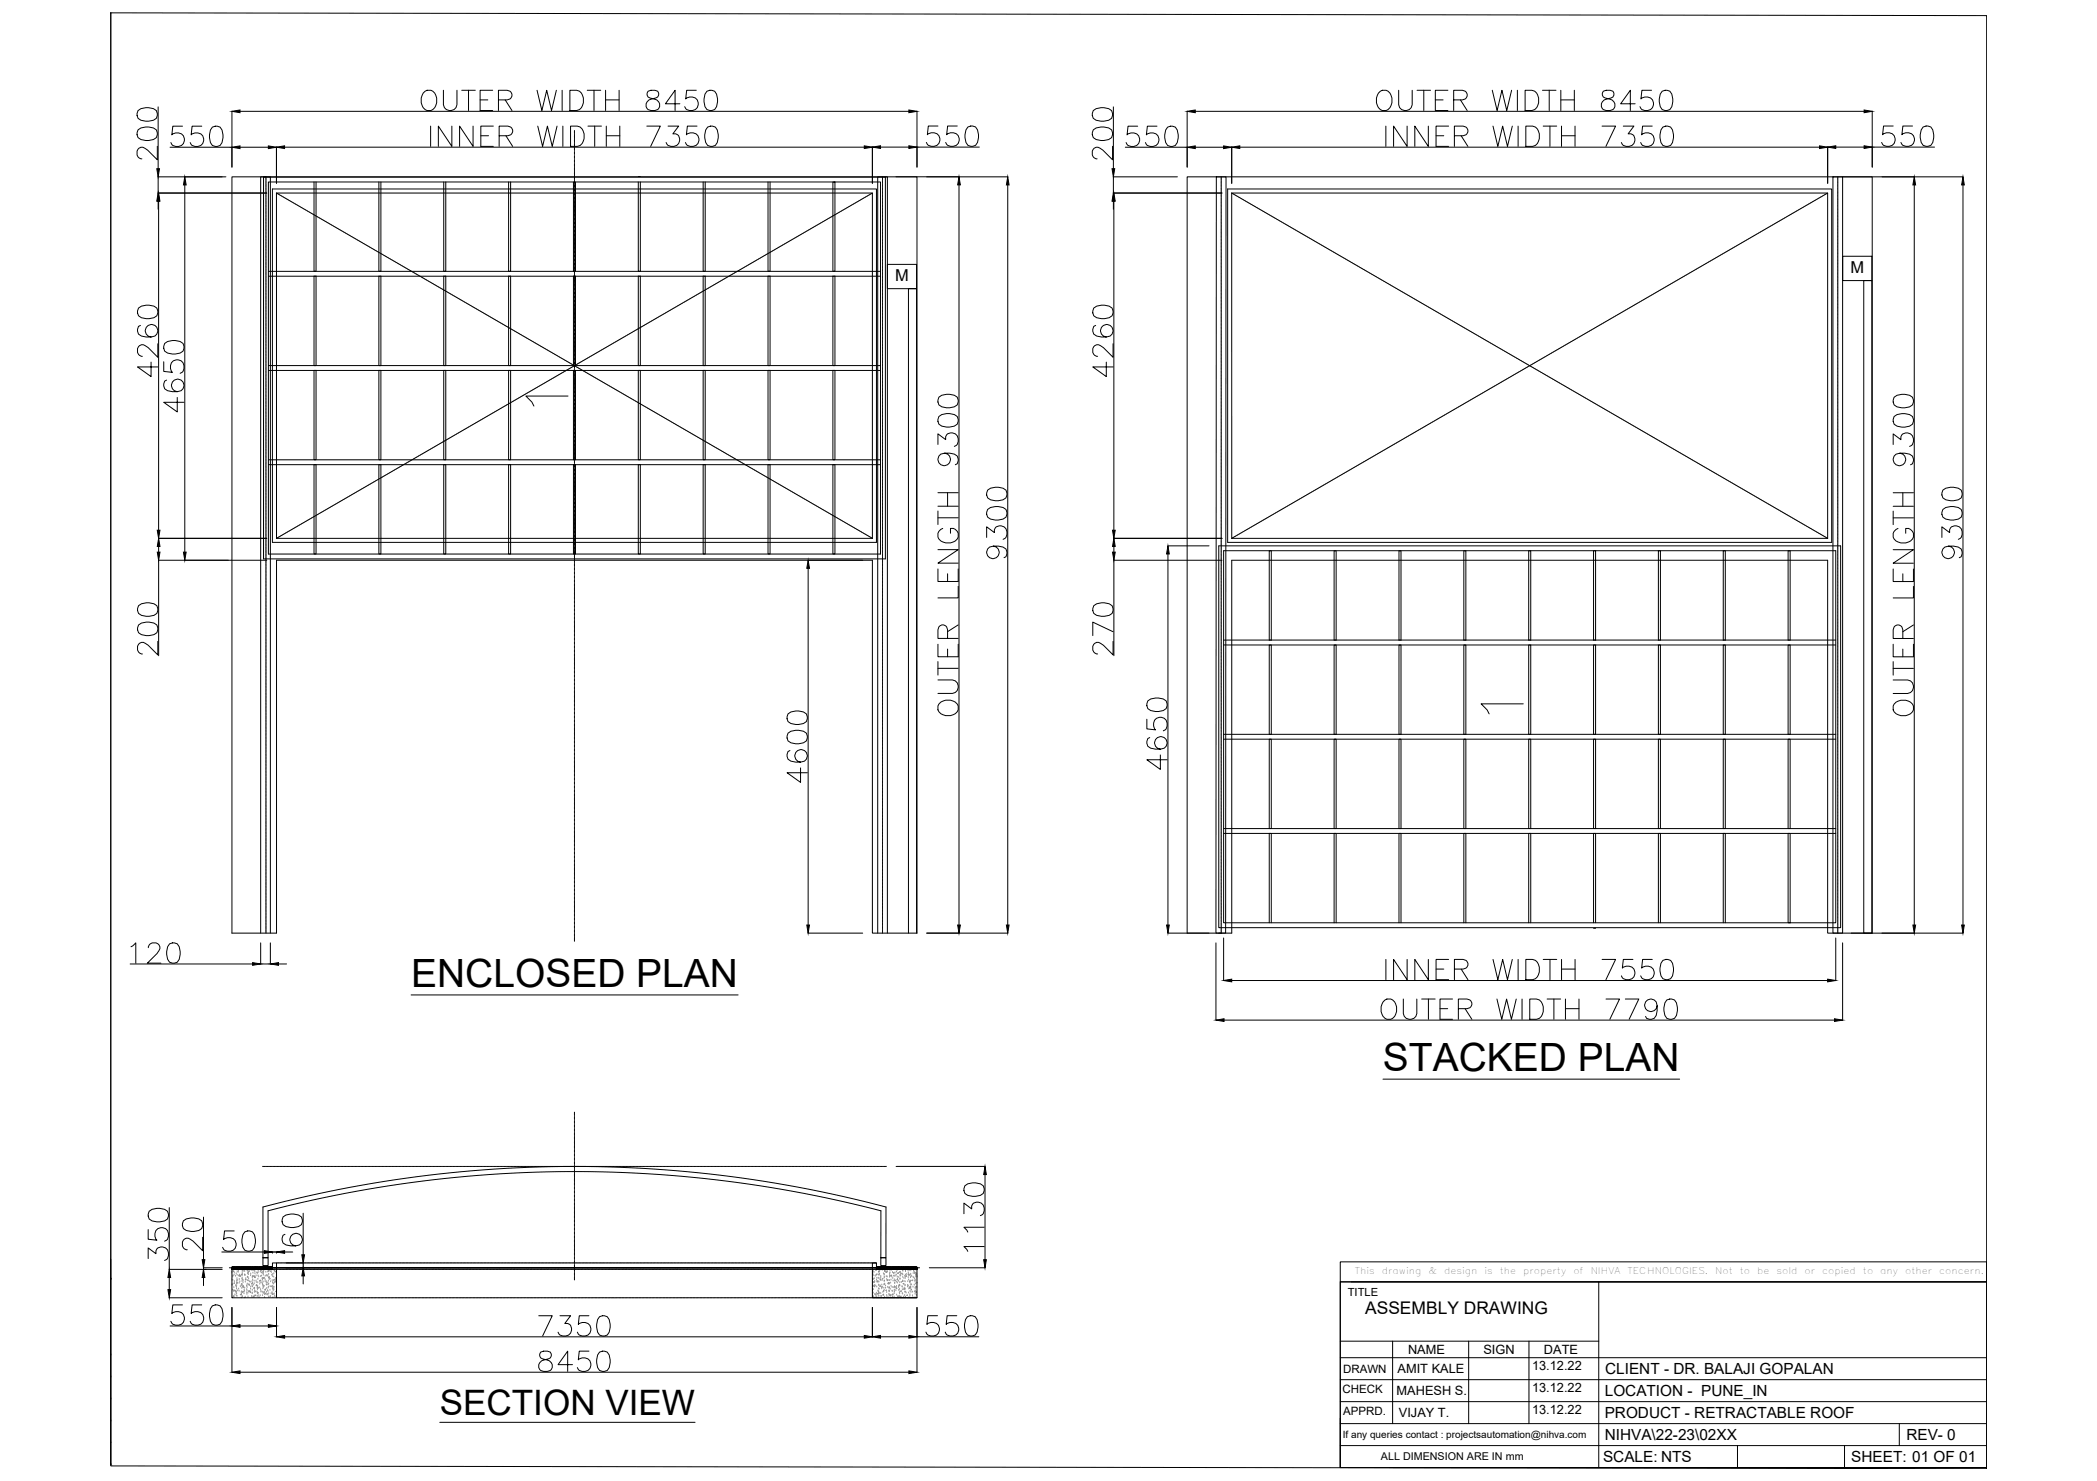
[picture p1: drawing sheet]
<svg xmlns="http://www.w3.org/2000/svg" width="841mm" height="594mm" viewBox="0 0 841 594" stroke-linecap="round" stroke-linejoin="round" font-family="sans-serif">
<defs><g id="words">
<g font-size="15.6">
<text x="164.9" y="395.8">ENCLOSED PLAN</text>
<text x="554.6" y="429.6">STACKED PLAN</text>
</g>
<text font-size="14.1" x="176.4" y="567.6">SECTION VIEW</text>
<text font-size="7.5" x="209.9" y="164">1</text>
<text font-size="7" x="547.5" y="527.2">ASSEMBLY DRAWING</text>
<g font-size="6.6">
<text x="359.1" y="112.6">M</text>
<text x="742.2" y="109.3">M</text>
</g>
<g font-size="6.2">
<text x="643.8" y="551.2">CLIENT - DR. BALAJI GOPALAN</text>
<text x="643.6" y="560">LOCATION - PUNE_IN</text>
<text x="643.6" y="568.8">PRODUCT - RETRACTABLE ROOF</text>
<text x="643.6" y="577.6">NIHVA\22-23\02XX</text>
<text x="764.6" y="577.5">REV- 0</text>
<text x="642.9" y="586.4">SCALE: NTS</text>
<text x="742.4" y="586.4">SHEET: 01 OF 01</text>
</g>
<g font-size="5.1">
<text x="564.7" y="543.3">NAME</text>
<text x="594.9" y="543.3">SIGN</text>
<text x="619.2" y="543.3">DATE</text>
<text x="560.5" y="550.8">AMIT KALE</text>
<text x="614.5" y="549.6">13.12.22</text>
<text x="560.1" y="559.7">MAHESH S.</text>
<text x="614.5" y="558.4">13.12.22</text>
<text x="561" y="568.5">VIJAY T.</text>
<text x="614.5" y="567.2">13.12.22</text>
</g>
<g font-size="4.6">
<text x="538.7" y="550.9">DRAWN</text>
<text x="538.4" y="558.7">CHECK</text>
<text x="538.7" y="567.5">APPRD.</text>
</g>
<text font-size="4.5" x="540.5" y="519.8">TITLE</text>
<text font-size="4.3" x="553.8" y="585.8">ALL DIMENSION ARE IN mm</text>
<text font-size="4" x="538.6" y="576.7">If any queries contact : projectsautomation@nihva.com</text>
<g font-size="3.7">
<text x="543.3" y="511.1">This</text>
<text x="554.2" y="511.1">drawing</text>
<text x="572.9" y="511.1">&amp;</text>
<text x="579.2" y="511.1">design</text>
<text x="595.4" y="511.1">is</text>
<text x="601.5" y="511.1">the</text>
<text x="610.9" y="511.1">property</text>
<text x="631" y="511.1">of</text>
<text x="638" y="511.1">NIHVA</text>
<text x="652.7" y="511.1">TECHNOLOGIES.</text>
<text x="687.9" y="511.1">Not</text>
<text x="697.8" y="511.1">to</text>
<text x="704.8" y="511.1">be</text>
<text x="712.5" y="511.1">sold</text>
<text x="723.7" y="511.1">or</text>
<text x="730.8" y="511.1">copied</text>
<text x="747.2" y="511.1">to</text>
<text x="754.1" y="511.1">any</text>
<text x="764.1" y="511.1">other</text>
<text x="777.8" y="511.1">concern.</text>
</g>
</g></defs>
<!-- layer: 0 -->
<g fill="none" stroke="#000" stroke-width=".4">
<path d="M44.4 5.2l752.4 1.1v582.8l-752.4-1.1zM44.4 5.2v582.4M169.7 37.4a2.81 2.81 0 0 1 2.8-1.3 2.81 2.81 0 0 1 2.2 2 4.6 4.6 0 0 1-1.9 6.2 3.7 3.7 0 0 1-3.9-5zM177.8 36.2v5.8a2.74 2.74 0 0 0 2.8 2.4 2.74 2.74 0 0 0 2.7-2.4v-5.8M185.2 36.2h5.4M187.9 36.2v8.1M197.6 36.2h-5.1v8.1h5.1M215.4 36.2l1.9 8.1 2-8.1 1.9 8.1 1.9-8.1M225.5 36.2v8.1M228.6 36.2h2.7a4.3 4.3 0 0 1 2.3 6.2l-1.2 1.5-1.1 .4h-2.7zM235.5 36.2h5.4M238.2 36.2v8.1"/>
<path d="M242.9 36.2v8.1M248.3 36.2v8.1M259.9 36.6a1.64 1.64 0 0 0 .8 2.7l1.5 .4a2.34 2.34 0 0 1 2.4 2.1 2.34 2.34 0 0 1-2 2.5h-1.5a2.33 2.33 0 0 1-2.1-2.5 2.33 2.33 0 0 1 2.5-2.1l1.5-.4a1.64 1.64 0 0 0 .8-2.7l-1.2-.4h-1.5zM279.3 36.2h-3.9l-.4 3.5a2.87 2.87 0 0 1 4.3-.1 2.87 2.87 0 0 1-.5 4.3 2.87 2.87 0 0 1-4.2-1.1M283.5 36.6a2.64 2.64 0 0 1 3.9 1.2 6.7 6.7 0 0 1-.8 6.1 2.63 2.63 0 0 1-3.9-1.1 6.7 6.7 0 0 1 .8-6.2zM552.8 37.4a2.8 2.8 0 0 1 2.8-1.3 2.8 2.8 0 0 1 2.3 2 4.6 4.6 0 0 1-2 6.2 3.7 3.7 0 0 1-3.9-5zM561 36.2v5.8a2.74 2.74 0 0 0 2.7 2.4 2.74 2.74 0 0 0 2.7-2.4v-5.8M568.3 36.2h5.4M571 36.2v8.1M580.7 36.2h-5v8.1h5M598.5 36.2l1.9 8.1 2-8.1 1.9 8.1 1.9-8.1M608.6 36.2v8.1"/>
<path d="M611.7 36.2h2.7a4.4 4.4 0 0 1 1.9 7l-.8 .7-1.1 .4h-2.7zM618.6 36.2h5.4M621.3 36.2v8.1M626 36.2v8.1M631.4 36.2v8.1M643 36.6a1.64 1.64 0 0 0 .8 2.7l1.5 .4a2.34 2.34 0 0 1 2.4 2.1 2.34 2.34 0 0 1-2 2.5h-1.5a2.33 2.33 0 0 1-2.1-2.5 2.33 2.33 0 0 1 2.5-2.1l1.5-.4a1.64 1.64 0 0 0 .8-2.7l-1.2-.4h-1.5zM662.4 36.2h-3.9l-.4 3.5a2.9 2.9 0 0 1 4.2-.2 2.9 2.9 0 0 1 0 4.2 2.9 2.9 0 0 1-4.2-.1l-.4-.8M666.6 36.6a2.65 2.65 0 0 1 3.9 1.2 6.7 6.7 0 0 1-.8 6.1 2.62 2.62 0 0 1-3.8-1.1 6.7 6.7 0 0 1 .7-6.2zM55.4 52.1a6.3 6.3 0 0 1 7.3 0 2.65 2.65 0 0 1-1.2 3.9 6.7 6.7 0 0 1-6.1-.8l-.4-1.2zM55.4 44.4a6.3 6.3 0 0 1 7.3 0 2.65 2.65 0 0 1-1.2 3.8 6.8 6.8 0 0 1-6.1-.7l-.4-1.2zM63.1 58.7v5.4l-3.9-3.9a2.44 2.44 0 0 0-3.8-.4l-.4 .8v1.6a2.02 2.02 0 0 0 1.9 1.5M63.4 42.9v24.8"/>
<path d="M68.2 59.1h24.8M73.2 50.6h-3.9l-.4 3.5a2.9 2.9 0 0 1 4.2-.2 2.9 2.9 0 0 1 0 4.2 2.9 2.9 0 0 1-4.2-.1l-.4-.8M80.9 50.6h-3.9l-.3 3.5a2.87 2.87 0 0 1 4.3-.1 2.87 2.87 0 0 1-.5 4.3 2.87 2.87 0 0 1-4.2-1.1M85.2 51a2.65 2.65 0 0 1 3.8 1.2 6.7 6.7 0 0 1-.7 6.2 2.63 2.63 0 0 1-3.9-1.2 6.8 6.8 0 0 1 .8-6.2zM93 44.6v22.4M96.3 59.1h11.3M96.3 44.7h268.2M110.9 59v14.5M114.1 59h232.5M172.7 50.6v8.1M181.2 50.6v8.1l-5.4-8.1v8.1M189.7 50.6v8.1l-5.4-8.1v8.1"/>
<path d="M192.5 40.1h3.2M192.8 54.5h3.1M197.9 50.6h-5.1v8.1h5.1M199.9 40.1h3.5l1.2-.4a1.89 1.89 0 0 0 0-3.1l-1.2-.4h-3.5v8.1M200.2 54.5h3.5l1.1-.4a1.89 1.89 0 0 0 0-3.1l-1.1-.4h-3.5v8.1M202.6 40.1l2.7 4.2M202.9 54.5l2.7 4.2M215.7 50.6l1.9 8.1 1.9-8.1 2 8.1 1.9-8.1M225.7 50.6v8.1M228.8 50.6h2.7a4.4 4.4 0 0 1 2 7l-.8 .7-1.2 .4h-2.7zM235.8 50.6h5.4M238.5 50.6v8.1"/>
<path d="M242.9 40.1h5.4M243.2 54.5h5.4M243.2 50.6v8.1M248.6 50.6v8.1M259.4 50.6h5.4l-3.8 8.1M267.9 50.6h4.3l-2.3 3.1a2.53 2.53 0 0 1 2.7 2.3 2.53 2.53 0 0 1-2.3 2.7 2.39 2.39 0 0 1-3.1-1.5M272.7 41.6h-5.8l3.8-5.4v8.1M279.5 50.6h-3.8l-.4 3.5a2.87 2.87 0 0 1 4.3-.1 2.87 2.87 0 0 1-.5 4.3 2.87 2.87 0 0 1-4.2-1.1M283.8 51a2.63 2.63 0 0 1 3.9 1.1 6.7 6.7 0 0 1-.8 6.2 2.63 2.63 0 0 1-3.9-1.1 6.7 6.7 0 0 1 .8-6.2zM349.9 59v14.5M353.1 59h11.4M367.8 44.6v22.4"/>
<path d="M367.8 59h25M376.2 50.6h-3.9l-.4 3.4a2.87 2.87 0 0 1 4.4 0 2.87 2.87 0 0 1-.6 4.3 2.87 2.87 0 0 1-4.2-1.2M383.9 50.6h-3.8l-.4 3.4a2.87 2.87 0 0 1 4.3 0 2.87 2.87 0 0 1-.5 4.3 2.87 2.87 0 0 1-4.2-1.2M388.2 50.9a2.62 2.62 0 0 1 3.8 1.2 6.7 6.7 0 0 1-.7 6.2 2.62 2.62 0 0 1-3.9-1.2 6.7 6.7 0 0 1 .8-6.2zM438.5 52.1a6.3 6.3 0 0 1 7.3 0 2.65 2.65 0 0 1-1.1 3.9 6.7 6.7 0 0 1-6.2-.8l-.4-1.2zM438.5 44.4a6.3 6.3 0 0 1 7.3 0 2.65 2.65 0 0 1-1.1 3.8 6.8 6.8 0 0 1-6.2-.7l-.4-1.2zM446.2 58.7v5.4l-3.9-3.9a2.43 2.43 0 0 0-3.8-.4l-.4 .8v1.6a2.02 2.02 0 0 0 1.9 1.5M446.5 42.9v24.8M451.3 59.1h24.8M456.3 50.6h-3.9l-.4 3.5a2.9 2.9 0 0 1 4.2-.2 2.9 2.9 0 0 1 0 4.2 2.9 2.9 0 0 1-4.2-.1l-.4-.8M464 50.6h-3.8l-.4 3.5a2.87 2.87 0 0 1 4.3-.1 2.87 2.87 0 0 1-.5 4.3 2.87 2.87 0 0 1-4.2-1.1M468.3 51a2.64 2.64 0 0 1 3.9 1.2 6.7 6.7 0 0 1-.8 6.2 2.62 2.62 0 0 1-3.9-1.2 6.7 6.7 0 0 1 .8-6.2z"/>
<path d="M476.1 44.6v22.4M479.4 59.1h11.3M479.4 44.7h268.2M494 59v14.5M497.2 59h232.5M555.8 50.6v8.1M564.3 50.6v8.1l-5.4-8.1v8.1M572.8 50.6v8.1l-5.4-8.1v8.1M575.7 40.1h3.1M575.9 54.5h3.1M581 50.6h-5.1v8.1h5.1M583 40.1h3.5l1.2-.4a1.89 1.89 0 0 0 0-3.1l-1.2-.4h-3.5v8.1"/>
<path d="M583.3 54.5h3.5l1.1-.4a1.89 1.89 0 0 0 0-3.1l-1.1-.4h-3.5v8.1M585.7 40.1l2.7 4.2M586 54.5l2.7 4.2M598.8 50.6l1.9 8.1 2-8.1 1.9 8.1 1.9-8.1M608.8 50.6v8.1M611.9 50.6h2.8a4.4 4.4 0 0 1 1.9 7l-.8 .7-1.1 .4h-2.8zM618.9 50.6h5.4M621.6 50.6v8.1M626 40.1h5.4M626.3 54.5h5.4M626.3 50.6v8.1M631.7 50.6v8.1"/>
<path d="M642.5 50.6h5.4l-3.8 8.1M651 50.6h4.3l-2.3 3.1a2.53 2.53 0 0 1 2.7 2.3 2.53 2.53 0 0 1-2.3 2.7 2.37 2.37 0 0 1-3.1-1.5M655.8 41.6h-5.8l3.9-5.4v8.1M662.7 50.6h-3.9l-.4 3.5a2.87 2.87 0 0 1 4.3-.1 2.87 2.87 0 0 1-.5 4.3 2.87 2.87 0 0 1-4.2-1.1M666.9 51a2.63 2.63 0 0 1 3.9 1.1 6.7 6.7 0 0 1-.8 6.2 2.63 2.63 0 0 1-3.9-1.1 6.8 6.8 0 0 1 .8-6.2zM733 59v14.5M736.2 59h11.4M750.9 59h25M750.9 44.6v22.4M759.3 50.6h-3.9l-.4 3.4a2.87 2.87 0 0 1 4.4 0 2.87 2.87 0 0 1-.6 4.3 2.87 2.87 0 0 1-4.2-1.2M767 50.6h-3.8l-.4 3.4a2.9 2.9 0 0 1 4.1-.1 2.9 2.9 0 0 1 0 4.2 2.9 2.9 0 0 1-4.1-.2l-.4-.8M771.3 50.9a2.63 2.63 0 0 1 3.9 1.2 6.8 6.8 0 0 1-.8 6.2 2.63 2.63 0 0 1-3.9-1.2 6.7 6.7 0 0 1 .8-6.2z"/>
<path d="M63.4 70.9h27.2M63.4 77.4h43.6M63.4 70.9v6.5M74.1 74.2v147.3M93 70.9h274.8v303.4h-17.9v-149.6h-239v149.6h-17.9zM105.7 70.9h1M109.2 75.8h242.3v141.8h-242.3zM110.9 77.4h239v138.5h-239zM359.3 70.9h44.9M384.6 74.2v296.9M404.2 74.2v296.9M472.2 70.9h-25.7v6.5h43.6"/>
<path d="M487.8 70.9h3.9l-.2 303.4h-3.8zM492.4 75.8h242.2v141.8h-242.2zM494 77.4h239v138.5h-239zM735.1 70.9h3.9v303.4h-3.9zM739 70.9h48.3M767.7 74.2v296.9M787.3 74.2v296.9M63.4 80.7v3.2M63.6 80.7v132M446.5 80.7v3.2M446.7 80.7v132M355.9 106.1h11.7v9.7h-11.7z"/>
<path d="M739 102.8h11.7v9.8h-11.7zM747.5 112.6h3.2v261.7h-3.2zM55.5 123.6a6.3 6.3 0 0 1 7.4 0 2.63 2.63 0 0 1-1.2 3.9 6.7 6.7 0 0 1-6.2-.8l-.3-1.2zM56.3 130.5a2.38 2.38 0 0 0-.8 3.5 7.3 7.3 0 0 0 6.6 .8 2.52 2.52 0 0 0 .3-4.1 2.52 2.52 0 0 0-4 1 2.52 2.52 0 0 0 2.2 3.5M63.3 137.9v5.4l-3.9-3.9a2.45 2.45 0 0 0-3.9-.3l-.3 .7v1.6a2.05 2.05 0 0 0 1.9 1.5M66 137.8a6.3 6.3 0 0 1 7.4 0 2.63 2.63 0 0 1-1.2 3.8 6.8 6.8 0 0 1-6.2-.7l-.3-1.2zM438.7 123.6a6.3 6.3 0 0 1 7.3 0 2.63 2.63 0 0 1-1.2 3.9 6.7 6.7 0 0 1-6.1-.8l-.4-1.2zM439.4 130.5a2.4 2.4 0 0 0-.7 3.5 7.3 7.3 0 0 0 6.5 .8 2.52 2.52 0 0 0 .3-4.1 2.52 2.52 0 0 0-4 1 2.52 2.52 0 0 0 2.2 3.5M446.4 137.9v5.4l-3.9-3.9a2.45 2.45 0 0 0-3.8-.3l-.4 .7v1.6a2.03 2.03 0 0 0 1.9 1.5M60.6 145.3v5.8l-5.4-3.9h8.1M65.7 145.1v3.9l3.4 .4a2.87 2.87 0 0 1 0-4.4 2.87 2.87 0 0 1 4.3 .6 2.87 2.87 0 0 1-1.2 4.2M66.8 152.5a2.4 2.4 0 0 0-.8 3.5 7.3 7.3 0 0 0 6.6 .7 2.53 2.53 0 0 0 .3-4 2.53 2.53 0 0 0-4 1 2.53 2.53 0 0 0 2.2 3.4"/>
<path d="M71.1 159.4v5.8l-5.4-3.8h8.1M227.8 158.9h-16.9l2.4 2.4 .8 1.6M376.6 159.3a6.3 6.3 0 0 1 7.3 0 2.63 2.63 0 0 1-1.2 3.9 6.7 6.7 0 0 1-6.1-.8l-.4-1.1zM443.7 145.3v5.8l-5.4-3.9h8.1M759.7 159.3a6.3 6.3 0 0 1 7.3 0 2.64 2.64 0 0 1-1.1 3.9 6.8 6.8 0 0 1-6.2-.8l-.4-1.1zM376.2 178.3v-4.3l3.1 2.4a2.53 2.53 0 0 1 2.3-2.8 2.53 2.53 0 0 1 2.7 2.4 2.38 2.38 0 0 1-1.6 3.1M376.6 167.1a6.3 6.3 0 0 1 7.3 0 2.63 2.63 0 0 1-1.2 3.8 6.7 6.7 0 0 1-6.1-.7l-.4-1.2zM759.3 178.3v-4.3l3.1 2.4a2.53 2.53 0 0 1 2.3-2.8 2.53 2.53 0 0 1 2.7 2.4 2.38 2.38 0 0 1-1.5 3.1M759.7 167.1a6.3 6.3 0 0 1 7.3 0 2.64 2.64 0 0 1-1.1 3.8 6.7 6.7 0 0 1-6.2-.7l-.4-1.2zM376.2 197.6h8.1M378.9 181.8a2.52 2.52 0 0 1 2.1 3.5 2.52 2.52 0 0 1-4 .9 2.52 2.52 0 0 1 .3-4 7.4 7.4 0 0 1 6.6 .7 2.4 2.4 0 0 1-.8 3.5M380 197.6v5.5"/>
<path d="M396.1 196.6a6.3 6.3 0 0 1 7.4 0 2.65 2.65 0 0 1-1.2 3.9 6.8 6.8 0 0 1-6.2-.8l-.4-1.1zM759.3 197.7h8.1M762 181.8a2.53 2.53 0 0 1 2.1 3.5 2.53 2.53 0 0 1-3.9 .9 2.53 2.53 0 0 1 .2-4 7.3 7.3 0 0 1 6.6 .8 2.38 2.38 0 0 1-.8 3.4M763.2 197.7v5.4M779.2 196.6a6.3 6.3 0 0 1 7.4 0 2.65 2.65 0 0 1-1.2 3.9 6.8 6.8 0 0 1-6.2-.8l-.4-1.1zM63.6 215.9h43.4M63.6 219.2v2.3M376.2 205v5.4M376.2 207.7h8.1M376.2 203.1h8.1M378.1 212a2.82 2.82 0 0 0-2 2.7 2.82 2.82 0 0 0 2 2.7 4.6 4.6 0 0 0 6.2-1.9 2.77 2.77 0 0 0-3.1-3.5v1.9M395.7 215.6v-4.3l3.1 2.3a2.52 2.52 0 0 1 2.3-2.7 2.52 2.52 0 0 1 2.7 2.4 2.36 2.36 0 0 1-1.5 3.1"/>
<path d="M396.1 204.4a6.3 6.3 0 0 1 7.4 0 2.64 2.64 0 0 1-1.2 3.8 6.7 6.7 0 0 1-6.2-.7l-.4-1.2zM398.4 219.1a2.53 2.53 0 0 1 2.2 3.4 2.53 2.53 0 0 1-4 1 2.53 2.53 0 0 1 .3-4 7.3 7.3 0 0 1 6.6 .7 2.4 2.4 0 0 1-.8 3.5M446.7 215.9h43.4M446.7 219.2v2.3M468.4 219h16.5M759.3 207.7h8.1M759.3 203.1h8.1M759.3 205v5.4M761.2 212a2.82 2.82 0 0 0-2 2.7 2.82 2.82 0 0 0 2 2.7 4.6 4.6 0 0 0 6.2-1.9 2.77 2.77 0 0 0-3.1-3.5v1.9M778.8 215.6v-4.3l3.1 2.3a2.52 2.52 0 0 1 2.3-2.7 2.52 2.52 0 0 1 2.7 2.4 2.36 2.36 0 0 1-1.5 3.1M779.2 204.4a6.3 6.3 0 0 1 7.4 0 2.64 2.64 0 0 1-1.2 3.8 6.7 6.7 0 0 1-6.2-.7l-.4-1.2zM781.5 219.1a2.53 2.53 0 0 1 2.2 3.4 2.53 2.53 0 0 1-4 1 2.53 2.53 0 0 1 .3-4 7.3 7.3 0 0 1 6.6 .7 2.4 2.4 0 0 1-.8 3.5"/>
<path d="M63.6 224.7h43.4M63.6 224.7v38.3M324.1 228v143.1M376.2 228.2v5.1h8.1v-5.1M376.2 220.5h8.1l-8.1 5.4h8.1M380 230.2v3.1M384.3 235.2v4.6h-8.1M468.4 222.2v148.9M490.1 224.7h-43.4v38.3M759.3 228.2v5.1h8.1v-5.1M759.3 220.5h8.1l-8.1 5.4h8.1M763.2 230.2v3.1"/>
<path d="M767.4 235.2v4.7h-8.1M55.6 250.7a6.3 6.3 0 0 1 7.3 0 2.65 2.65 0 0 1-1.1 3.9 6.7 6.7 0 0 1-6.2-.8l-.4-1.2zM55.6 243a6.3 6.3 0 0 1 7.3 0 2.65 2.65 0 0 1-1.1 3.8 6.7 6.7 0 0 1-6.2-.7l-.4-1.2zM63.3 257.3v5.4l-3.9-3.9a2.45 2.45 0 0 0-3.8-.3l-.4 .7v1.6a2.02 2.02 0 0 0 1.9 1.5M376.2 258.4v5h8.1v-5M380 256.1v-3.5l-.3-1.2a1.89 1.89 0 0 0-3.1 0l-.4 1.2v3.5h8.1M384.3 250.7l-4.3 2.7M438.7 243a6.3 6.3 0 0 1 7.3 0 2.63 2.63 0 0 1-1.1 3.8 6.7 6.7 0 0 1-6.2-.7l-.4-1.2zM446.4 257.3v5.4l-3.9-3.9a2.45 2.45 0 0 0-3.8-.3l-.4 .7v1.6a2.05 2.05 0 0 0 1.9 1.5M446.4 253.4l-8.1-3.8v5.4M759.3 258.4v5.1h8.1v-5.1M763.2 256.1v-3.5l-.4-1.1a1.89 1.89 0 0 0-3.1 0l-.4 1.1v3.5h8.1"/>
<path d="M767.4 250.7l-4.2 2.7M376.2 272.7h5.8a2.74 2.74 0 0 1 2.3 2.7 2.74 2.74 0 0 1-2.3 2.8h-5.8M376.2 268.1h8.1M376.2 265.4v5.4M380 260.4v3M759.3 272.8h5.8a2.74 2.74 0 0 1 2.3 2.7 2.74 2.74 0 0 1-2.3 2.7h-5.8M759.3 268.1h8.1M759.3 265.4v5.4M763.2 260.4v3.1M316 294.1a6.3 6.3 0 0 1 7.4 0 2.65 2.65 0 0 1-1.2 3.9 6.7 6.7 0 0 1-6.2-.8l-.3-1.2zM316 286.4a6.3 6.3 0 0 1 7.4 0 2.65 2.65 0 0 1-1.2 3.8 6.7 6.7 0 0 1-6.2-.7l-.3-1.2zM376.6 282.4a4.7 4.7 0 0 1 7.7 .8 3.7 3.7 0 0 1-5 3.9 3.1 3.1 0 0 1-2.7-4.7z"/>
<path d="M460 288.5v3.9l3.4 .4a2.9 2.9 0 0 1-.1-4.2 2.9 2.9 0 0 1 4.2 0 2.9 2.9 0 0 1-.2 4.2l-.8 .4M460.3 281.2a6.3 6.3 0 0 1 7.4 0 2.64 2.64 0 0 1-1.2 3.8 6.7 6.7 0 0 1-6.2-.7l-.3-1.2zM461.1 295.9a2.4 2.4 0 0 0-.8 3.4 7.3 7.3 0 0 0 6.6 .8 2.52 2.52 0 0 0 .3-4 2.52 2.52 0 0 0-4 .9 2.52 2.52 0 0 0 2.2 3.5M610.9 282.3h-16.9l2.4 2.5 .8 1.6M759.7 282.4a4.7 4.7 0 0 1 7.7 .8 3.7 3.7 0 0 1-5 3.9 3.1 3.1 0 0 1-2.7-4.7zM316.8 301.1a2.38 2.38 0 0 0-.8 3.5 7.3 7.3 0 0 0 6.6 .7 2.53 2.53 0 0 0 .3-4 2.53 2.53 0 0 0-4 1 2.53 2.53 0 0 0 2.2 3.4M321.1 308v5.8l-5.4-3.8h8.1M465.4 302.8v5.8l-5.4-3.8h8.1M52.5 379.8l2-1.6v8.2M68 378.6a2.63 2.63 0 0 1 3.9 1.2 6.8 6.8 0 0 1-.8 6.2 2.65 2.65 0 0 1-3.9-1.2 6.7 6.7 0 0 1 .8-6.2zM104.5 374.3v-303.4h3.9v303.4M104.5 378.2v8.5h3.9v-8.5"/>
<path d="M324.1 374.3h21.9M352 374.3v-303.4h3.9v303.4M364.3 374.3v-258.5h3.3v258.5M371.7 374.3h32.5M468.4 374.3h25.6v-149.6h239v149.6h17.9v-303.4h-274.8v303.4M487.7 378.2v31M490.7 376.3v17.1M736.2 376.3v17.1M739 378.2v31M787.3 374.3h-44.9M52.2 386.7h49.1M59.5 380.2a2.02 2.02 0 0 1 1.5-2h1.6a1.99 1.99 0 0 1 1.2 3.1l-.8 1.2-3.9 3.9h5.4"/>
<path d="M111.7 386.7h3.2M164.9 399.1h131.1M494 393.3h239M555.8 384.9v8.1M564.3 384.9v8.1l-5.4-8.1v8.1M572.9 384.9v8.1l-5.5-8.1v8.1M576 388.7h3M581 384.9h-5v8.1h5M583.3 388.7h3.5l1.2-.4a1.88 1.88 0 0 0 0-3l-1.2-.4h-3.5v8.1M586 388.7l2.7 4.3M598.8 384.9l1.9 8.1 2-8.1 1.9 8.1 1.9-8.1M608.9 384.9v8.1"/>
<path d="M611.9 384.9h2.8a4.4 4.4 0 0 1 1.9 6.9l-.8 .8-1.1 .4h-2.8zM618.9 384.9h5.4M621.6 384.9v8.1M626.3 384.9v8.1M626.3 388.7h5.4M631.7 384.9v8.1M642.5 384.9h5.5l-3.9 8.1M654.9 384.9h-3.8l-.4 3.4a2.87 2.87 0 0 1 4.3 0 2.87 2.87 0 0 1-.5 4.3 2.87 2.87 0 0 1-4.2-1.2M662.7 384.9h-3.9l-.4 3.4a2.9 2.9 0 0 1 4.2-.1 2.9 2.9 0 0 1 0 4.2 2.9 2.9 0 0 1-4.2-.2l-.4-.8M666.9 385.3a2.64 2.64 0 0 1 3.9 1.1 6.8 6.8 0 0 1-.8 6.2 2.64 2.64 0 0 1-3.9-1.2 6.7 6.7 0 0 1 .8-6.1zM490.9 409.2h244.8M555.5 401.1a3.1 3.1 0 0 1 4.6 2.7 3.7 3.7 0 0 1-3.9 5.1 4.7 4.7 0 0 1-.7-7.8z"/>
<path d="M562.8 400.7v5.9a2.74 2.74 0 0 0 2.7 2.3 2.74 2.74 0 0 0 2.7-2.3v-5.9M570.2 400.7h5.4M572.9 400.7v8.2M577.5 404.6h3.1M582.6 400.7h-5.1v8.2h5.1M584.9 404.6h3.5l1.1-.4a1.87 1.87 0 0 0 0-3.1l-1.1-.4h-3.5v8.2M587.6 404.6l2.7 4.3M600.4 400.7l1.9 8.2 1.9-8.2 2 8.2 1.9-8.2M610.4 400.7v8.2M613.5 400.7h2.7a4.4 4.4 0 0 1 2 7l-.8 .8-1.2 .4h-2.7zM620.5 400.7h5.4M623.2 400.7v8.2"/>
<path d="M627.8 404.6h5.5M627.8 400.7v8.2M633.3 400.7v8.2M644.1 400.7h5.4l-3.8 8.2M651.8 400.7h5.5l-3.9 8.2M664.6 403.5a2.52 2.52 0 0 1-3.5 2.1 2.52 2.52 0 0 1-.9-4 2.52 2.52 0 0 1 4 .3 7.3 7.3 0 0 1-.7 6.6 2.39 2.39 0 0 1-3.5-.8M668.5 401.1a2.65 2.65 0 0 1 3.9 1.2 6.7 6.7 0 0 1-.8 6.2 2.63 2.63 0 0 1-3.9-1.2 6.7 6.7 0 0 1 .8-6.2zM554.6 432.9h119M359.4 467.9h35.7M387 475.6a6.3 6.3 0 0 1 7.3 0 2.64 2.64 0 0 1-1.1 3.9 6.8 6.8 0 0 1-6.2-.8l-.4-1.1zM395.1 471.2v34.1M59.4 493.2v3.9l3.5 .4a2.87 2.87 0 0 1 0-4.3 2.87 2.87 0 0 1 4.3 .5 2.87 2.87 0 0 1-1.2 4.2"/>
<path d="M59.8 485.9a6.3 6.3 0 0 1 7.4 0 2.65 2.65 0 0 1-1.2 3.9 6.8 6.8 0 0 1-6.2-.8l-.4-1.2zM67.9 484.4l-.1 24.8h21.3M73.6 489.7a6.3 6.3 0 0 1 7.3 0 2.65 2.65 0 0 1-1.2 3.9 6.7 6.7 0 0 1-6.1-.8l-.4-1.1zM81.3 496.3v5.4l-3.9-3.9a2.43 2.43 0 0 0-3.8-.3l-.4 .7v1.6a2 2 0 0 0 1.9 1.5M81.6 488.2v17.1M93.9 493.8h-3.8l-.4 3.4a2.87 2.87 0 0 1 4.3 0 2.87 2.87 0 0 1-.5 4.3 2.87 2.87 0 0 1-4.2-1.2M98.2 494.2a2.64 2.64 0 0 1 3.9 1.1 6.7 6.7 0 0 1-.8 6.2 2.65 2.65 0 0 1-3.9-1.2 6.8 6.8 0 0 1 .8-6.1zM105.5 484.2a487.6 487.6 0 0 1 249.8 0v20.3h-2v-18.8a487.9 487.9 0 0 0-245.8 0v18.8h-2zM113.5 488.2a6.3 6.3 0 0 1 7.4 0 2.63 2.63 0 0 1-1.2 3.8 6.8 6.8 0 0 1-6.2-.7l-.4-1.2zM114.3 495.1a2.34 2.34 0 0 0-1.2 2.3 2.34 2.34 0 0 0 1.6 2l1.9 .4h2l1.5-.4a2.52 2.52 0 0 0 .3-4.1 2.52 2.52 0 0 0-4 1 2.52 2.52 0 0 0 2.2 3.5M121.6 486.7v16.6M386.6 486.9v-4.3l3.1 2.3a2.52 2.52 0 0 1 2.3-2.7 2.52 2.52 0 0 1 2.7 2.3 2.38 2.38 0 0 1-1.5 3.1"/>
<path d="M394.7 492.3h-8.1l1.5 1.9M44.4 513.1h.1M59.4 504.8v-4.2l3.1 2.3a2.52 2.52 0 0 1 2.4-2.8 2.52 2.52 0 0 1 2.7 2.4 2.36 2.36 0 0 1-1.6 3.1M67.9 512.5v4.8M81.6 512.5v3.2M88.9 502.2h17.1M89.1 508.5h-7.5v.7M93 509.2h16.3v-2.6h1.6v14h-17.9zM93 508.5h16.3v.7h-16.3zM93 508.9h.1M93 509.1h.1M93 508.5v.1"/>
<path d="M93.1 508.7h.1M93.1 509h.1M93.1 508.9h.1M93.1 508.5h.1M93.1 508.8h.1M93.1 509.1l-.1 .1M93.2 508.7h.1M93.2 509.1h.1M93.2 508.6h.1M93.2 508.5l-.2 .2M93.2 508.9l-.1 .1M93.2 509.2h.1"/>
<path d="M93.2 508.9h.1M93.3 508.7h.1M93.3 509l-.2 .1M93.3 508.6h.1M93.3 508.9h.1M93.3 509.1h.1M93.3 508.8h.1M93.3 508.5l-.3 .3M93.4 508.7h.1M93.4 509h.1M93.4 509l-.3 .2M93.4 508.9h.1"/>
<path d="M93.4 508.6h.1M93.4 508.5h.1M93.4 508.8h.1M93.4 509.1h.1M93.5 508.6h.1M93.5 508.6l-.5 .4M93.5 508.9h.1M93.5 508.8h.1M93.5 508.7l-.2 .2M93.5 509.1h.1M93.5 508.7h.1M93.6 508.6h.1"/>
<path d="M93.6 509h.1M93.6 509.2h.1M93.6 508.8h.1M93.6 509.1h.1M93.6 508.7h.1M93.6 508.5l-.4 .5M93.6 508.6v.1M93.7 508.6h.1M93.7 508.9h.1M93.7 509.1h.1M93.7 508.8h.1M93.7 508.5v.1"/>
<path d="M93.7 508.7l-.4 .5M93.7 509h.1M93.7 508.7h.1M93.7 508.6l-.2 .2M93.8 508.6h.1M93.8 508.9h.1M93.8 508.8h.1M93.8 509.1h.1M93.8 508.7h.1M93.8 509h.1M93.8 508.7l-.2 .2M93.8 508.5v.1"/>
<path d="M93.8 509.2h.1M93.9 508.8h.1M93.9 508.7h.1M93.9 508.5l-.1 .1M93.9 509h.1M93.9 508.6h.1M93.9 508.9l-.2 .3M94 508.9h.1M94 509.2h.1M94 509.1l-.2 .1M94 508.5v.1M94 509.1h.1"/>
<path d="M94 508.7h.1M94 508.6h.1M94.1 508.9h.1M94.1 508.5l-.8 .7M94.1 508.8l-.1 .1M94.1 509.1h.1M94.1 508.7h.1M94.1 508.7l-.2 .2M94.1 509h.1M94.1 508.5h.1M94.1 508.8h.1M94.2 509.1h.1"/>
<path d="M94.2 508.7h.1M94.2 508.6l-.1 .1M94.2 508.6h.1M94.2 508.9h.1M94.2 508.6l-.7 .6M94.2 509.2h.1M94.3 509.1h.1M94.3 508.7h.1M94.3 508.6l-.5 .5M94.3 509l-.3 .2M94.3 508.6h.1M94.3 508.9h.1"/>
<path d="M94.3 509.2h.1M94.3 508.8l-.3 .3M94.3 508.8h.1M94.3 509.1v.1M94.4 508.7l-.4 .3M94.4 509h.1M94.4 508.7h.1M94.4 508.6l-.1 .1M94.4 508.9h.1M94.4 508.6h.1M94.4 508.8h.1M94.4 509.1v.1"/>
<path d="M94.4 509.1h.1M94.5 508.7h.1M94.5 508.7l-.6 .4M94.5 509h.1M94.5 508.6h.1M94.5 508.6l-.3 .4M94.5 509.2h.1M94.5 508.8h.1M94.5 509.1h.1M94.6 508.6l-.1 .1M94.6 509h.1M94.6 508.6h.1"/>
<path d="M94.6 508.9h.1M94.6 509.2h.1M94.6 508.8h.1M94.6 509.1h.1M94.6 508.5l-.1 .1M94.7 508.7h.1M94.7 508.6h.1M94.7 509h.1M94.7 508.9l-.2 .2M94.7 508.8l-.3 .3M94.7 509.1h.1M94.7 508.8h.1"/>
<path d="M94.8 508.6l-.7 .6M94.8 508.9h.1M94.8 508.6h.1M94.8 508.8h.1M94.8 509.1h.1M94.8 508.7h.1M94.8 509h.1M94.9 508.6h.1M94.9 508.9l-.3 .2M94.9 508.9h.1M94.9 508.8l-.4 .4M94.9 508.7l-.5 .5"/>
<path d="M94.9 509.1h.1M94.9 508.7h.1M94.9 509h.1M94.9 508.5l-.5 .5M95 508.6h.1M95 508.9l-.3 .2M95 508.9h.1M95 509.2h.1M95 508.9l.2-.4-.3 .4M95 508.8h.1M95 509.1h.1M95 508.7h.1"/>
<path d="M95.1 508.6h.1M95.1 508.9h.1M95.1 509.1h.1M95.1 508.5l-.4 .3M95.1 509h.1M95.1 508.7h.1M95.2 508.5h.1M95.2 508.8h.1M95.2 509.1l-.1 .1M95.2 509.1h.1M95.2 508.7h.1M95.2 508.6h.1"/>
<path d="M95.2 508.9h.1M95.3 509.2h.1M95.3 509.1h.1M95.3 509l-.1 .1M95.3 509h.1M95.3 508.6h.1M95.3 508.9h.1M95.4 509.1h.1M95.4 508.8h.1M95.4 508.5l-.7 .7M95.4 509h.1M95.4 508.7h.1"/>
<path d="M95.4 508.9h.1M95.4 508.6h.1M95.4 508.9h-.1M95.5 508.7h.1M95.5 509.1h.1M95.5 509h.1M95.5 508.9h.1M95.5 508.8l-.3 .4M95.5 508.8h.1M95.5 509.2h.1M95.6 509.1h.1M95.6 508.7h.1"/>
<path d="M95.6 508.6l-.5 .5M95.6 508.5l-.7 .7M95.6 508.6h.1M95.6 508.9h.1M95.6 509.2h.1M95.6 508.8h.1M95.7 509.1h.1M95.7 508.6l-.2 .2M95.7 509h.1M95.7 508.6h.1M95.7 508.9h.1M95.7 509.2h.1"/>
<path d="M95.7 508.8h.1M95.7 508.5v.1M95.8 509h.1M95.8 508.7h.1M95.8 508.6l-.2 .2M95.8 508.9h.1M95.8 508.6h.1M95.8 508.8h.1M95.8 508.7l-.5 .5M95.8 509.1h.1M95.9 508.7l-.4 .3M95.9 508.6h.1"/>
<path d="M95.9 509h.1M95.9 508.5l-.4 .4M95.9 508.9h.1M95.9 509.2h.1M95.9 508.8h.1M95.9 509.1l-.2 .1M95.9 509.1h.1M95.9 508.7l-.2 .2M95.9 508.7h.1M96 508.6l-.1 .1M96 509h.1M96 508.6h.1"/>
<path d="M96 509.2h.1M96 508.8h.1M96 508.5l-.1 .1M96 509.1h.1M96.1 508.7h.1M96.1 508.6h.1M96.1 508.9h.1M96.1 508.5l-.6 .7M96.1 509.1h.1M96.1 509h.1M96.1 508.9l-.2 .3M96.2 508.6l-.1 .1"/>
<path d="M96.2 508.9h.1M96.2 508.5h.1M96.2 508.8h.1M96.2 508.7l-.3 .4M96.2 509.1h.1M96.2 508.7h.1M96.2 508.6l-.2 .3M96.3 508.6h.1M96.3 508.9h.1M96.3 509.1h.1M96.3 508.7h.1M96.3 508.5l-.7 .7"/>
<path d="M96.3 509l-.1 .1M96.3 509h.1M96.4 508.9h.1M96.4 509.1h.1M96.4 508.5l-.2 .2M96.4 508.7l-.3 .4M96.4 509h.1M96.4 508.7h.1M96.4 508.6l-.4 .5M96.5 508.6h.1M96.5 508.8h.1M96.5 509.1h.1"/>
<path d="M96.5 508.7h.1M96.5 509l-.1 .1M96.5 508.7l-.5 .4M96.5 509h.1M96.5 508.9h.1M96.5 508.8l-.2 .3M96.6 509.2h.1M96.6 508.8h.1M96.6 508.7h.1M96.6 508.6l-.3 .4M96.6 509h.1M96.6 508.5l-.2 .2"/>
<path d="M96.6 508.6h.1M96.6 508.9h.1M96.7 508.8h.1M96.7 509.2h.1M96.7 509.1l-.1 .1M96.7 509.1h.1M96.7 509h.1M96.7 508.6h.1M96.7 508.9h.1M96.8 509.1h.1M96.8 508.5l-.4 .4M96.8 508.8h.1"/>
<path d="M96.8 509h.1M96.8 508.7h.1M96.8 508.9h.1M96.8 508.6h.1M96.8 508.9l-.3 .3M96.9 508.7h.1M96.9 509.1h.1M96.9 509h.1M96.9 508.6h.1M96.9 508.9l-.2 .2M96.9 508.5l-.7 .7M96.9 508.9h.1"/>
<path d="M96.9 509.2h.1M96.9 508.8h.1M96.9 509.1v.1M97 509.1h.1M97 508.7h.1M97 508.6h.1M97 508.9l-.2 .2M97 508.9h.1M97 508.8l-.1 .1M97 509.2h.1M97 508.8h.1M97.1 508.5l-.8 .7"/>
<path d="M97.1 508.7h.1M97.1 509.1h.1M97.1 508.6l-.1 .1M97.1 508.9h.1M97.1 508.6h.1M97.2 508.7l-.1 .1M97.2 509h.1M97.2 508.7h.1M97.2 508.6l-.5 .4M97.2 508.5h.1M97.2 508.9h.1M97.2 508.8h.1"/>
<path d="M97.2 509.1l-.1 .1M97.2 509.1h.1M97.3 508.6l-.3 .3M97.3 508.6h.1M97.3 508.9h.1M97.3 509.2h.1M97.3 509.1h.1M97.3 508.7h.1M97.3 508.5l-.1 .1M97.4 508.6l-.6 .6M97.4 509h.1M97.4 508.6h.1"/>
<path d="M97.4 508.9h.1M97.4 508.8h.1M97.4 508.5v.1M97.4 508.7h.1M97.5 508.9h.1M97.5 508.6l-.3 .2M97.5 508.6h.1M97.5 508.8h.1M97.5 509.1h.1M97.5 508.7h.1M97.5 509h.1M97.6 508.9h.1"/>
<path d="M97.6 508.8l-.4 .4M97.6 508.8h.1M97.6 509.1l-.1 .1M97.6 508.7h.1M97.6 508.6l-.5 .6M97.6 509h.1M97.6 508.6h.1M97.7 508.9h.1M97.7 509.2h.1M97.7 509.1h.1M97.7 508.5l-.7 .7M97.7 508.7h.1"/>
<path d="M97.7 508.6l-.3 .3M97.7 509h.1M97.7 508.6h.1M97.8 508.9h.1M97.8 508.8h.1M97.8 509.1h.1M97.8 508.7h.1M97.8 508.9l-.2 .3M97.8 508.6l-.2 .2M97.8 508.6h.1M97.9 508.8h.1M97.9 509.1h.1"/>
<path d="M97.9 508.7h.1M97.9 508.7l-.5 .4M97.9 509h.1M97.9 508.6h.1M97.9 508.9l-.1 .1M97.9 508.9h.1M97.9 509.2h.1M97.9 508.6l-.6 .6M98 508.8h.1M98 509.1l-.1 .1M98 508.7l-.6 .5M98 508.7h.1"/>
<path d="M98 508.6l-.3 .4M98 508.6h.1M98 508.9h.1M98 509.2h.1M98.1 509.2h.1M98.1 508.8h.1M98.1 508.5l-.1 .1M98.1 509.1h.1M98.1 508.9h.1M98.1 508.6h.1M98.1 509.1v.1M98.1 508.5l-.1 .2"/>
<path d="M98.1 508.8v.1M98.2 509.1h.1M98.2 508.7h.1M98.2 509h.1M98.2 508.9l-.2 .3M98.2 508.6l-.3 .3M98.2 508.9h.1M98.2 508.5h.1M98.2 508.8h.1M98.2 509.1v.1M98.3 509.1h.1M98.3 508.7h.1"/>
<path d="M98.3 508.6h.1M98.3 508.5l-.3 .4M98.3 509.2h.1M98.3 508.9h.1M98.3 508.7l-.3 .4M98.4 509.1h.1M98.4 508.7h.1M98.4 509l-.1 .1M98.4 508.6h.1M98.4 508.9h.1M98.4 508.8h.1M98.4 508.5l-.7 .7"/>
<path d="M98.5 509h.1M98.5 508.7h.1M98.5 508.9h.1M98.5 508.6h.1M98.5 508.5h.1M98.5 508.8h.1M98.5 508.8l-.3 .3M98.5 509.1h.1M98.5 508.7l-.4 .4M98.6 509h.1M98.6 508.6h.1M98.6 508.6l-.4 .3"/>
<path d="M98.6 508.9h.1M98.6 508.8l-.3 .4M98.6 508.8h.1M98.6 509.1l-.1 .1M98.6 509.1h.1M98.6 508.7h.1M98.7 509h.1M98.7 508.6h.1M98.7 509.2h.1M98.7 508.8h.1M98.7 509.1h.1M98.7 508.7h.1"/>
<path d="M98.7 508.5l-.1 .2M98.8 509h.1M98.8 508.6h.1M98.8 508.9h.1M98.8 509.1h.1M98.8 508.5l-.4 .4M98.8 508.8h.1M98.8 509.1h-.1M98.8 508.7h.1M98.9 508.9h.1M98.9 508.6l-.1 .1M98.9 508.6h.1"/>
<path d="M98.9 508.8h.1M98.9 509.1h.1M98.9 508.7h.1M98.9 509h.1M99 508.9h.1M99 509.2h.1M99 508.8h.1M99 509.1l-.1 .1M99 508.7h.1M99 508.5l-.6 .7M99 509h.1M99 508.6h.1"/>
<path d="M99.1 508.9h.1M99.1 509.2h.1M99.1 509.1h.1M99.1 508.7h.1M99.1 508.6l-.1 .1M99.1 509l-.1 .1M99.1 508.6h.1M99.1 508.9l-.4 .3M99.2 508.9h.1M99.2 508.5l-.7 .7M99.2 508.7h.1M99.2 509.1h.1"/>
<path d="M99.2 508.7l-.2 .2M99.2 509h.1M99.2 508.5h.1M99.3 508.8h.1M99.3 508.7l-.1 .1M99.3 509.1h.1M99.3 508.7h.1M99.3 508.6l-.2 .3M99.3 508.7l-.7 .5M99.3 508.9h.1M99.4 509.2h.1M99.4 508.7h.1"/>
<path d="M99.4 509.1h.1M99.4 508.6h.1M99.4 508.9h.1M99.5 508.8h.1M99.5 509h.1M99.5 508.7h.1M99.5 508.6l-.3 .3M99.5 508.9h.1M99.5 508.9h-.1M99.5 508.5h.1M99.5 509.1v.1M99.6 509.1h.1"/>
<path d="M99.6 508.7h.1M99.6 509h.1M99.6 508.7l-.6 .5M99.6 508.6h.1M99.6 508.6l-.2 .2M99.6 508.9h.1M99.6 509.2h.1M99.6 508.8h.1M99.7 508.7h.1M99.7 509h.1M99.7 508.6h.1M99.7 509.2h.1"/>
<path d="M99.7 508.8h.1M99.8 509.1h.1M99.8 508.5l-.8 .7M99.8 508.7h.1M99.8 509h.1M99.8 508.6h.1M99.8 508.9h.1M99.8 508.5l-.6 .7M99.8 508.8h.1M99.8 508.7l-.4 .5M99.9 509h.1M99.9 508.7h.1"/>
<path d="M99.9 508.6l-.3 .2M99.9 508.9h.1M99.9 508.6h.1M99.9 508.8h.1M99.9 509.1h.1M99.9 509l-.1 .2M99.9 508.7l-.4 .4M100 509h.1M100 508.6h.1M100 508.9l-.3 .2M100 508.9h.1M100 508.5l-.1 .1"/>
<path d="M100 508.8h.1M100 508.7l-.5 .5M100 509.1h.1M100 508.7h.1M100 508.6l-.4 .5M100.1 509h.1M100.1 508.5l-.1 .1M100.1 508.6h.1M100.1 508.9l-.1 .1M100.1 508.9h.1M100.1 509.2h.1M100.1 509.1l-.1 .1"/>
<path d="M100.1 508.7l-.5 .5M100.1 509.1h.1M100.1 508.7h.1M100.1 509l-.1 .1M100.2 508.9h.1M100.2 508.6h.1M100.2 508.5l-.1 .2M100.2 509.1h.1M100.2 508.7h.1M100.2 509h.1M100.2 508.6v.1M100.3 508.9h.1"/>
<path d="M100.3 508.5h.1M100.3 508.8h.1M100.3 509.1l-.1 .1M100.3 508.7h.1M100.3 509.1h.1M100.3 509l-.1 .1M100.3 508.6h.1M100.4 508.9h.1M100.4 509.2h.1M100.4 509.1h.1M100.4 508.7h.1M100.4 508.5l-.4 .4"/>
<path d="M100.4 509l-.1 .1M100.4 509h.1M100.4 508.6h.1M100.5 508.9h.1M100.5 508.8l-.4 .3M100.5 509.1h.1M100.5 508.8h.1M100.5 508.5l-.7 .7M100.5 508.7h.1M100.5 509h.1M100.5 509l-.2 .2M100.5 508.6h.1"/>
<path d="M100.6 508.8h.1M100.6 509.1h.1M100.6 508.7h.1M100.6 509h.1M100.6 508.6h.1M100.6 508.9h.1M100.6 509.2h.1M100.7 508.8h.1M100.7 509.1h.1M100.7 508.7h.1M100.7 508.6l-.4 .4M100.7 508.6h.1"/>
<path d="M100.7 508.5l-.6 .5M100.7 508.9h.1M100.7 509.2h.1M100.8 508.8h.1M100.8 509.1h.1M100.8 508.7h.1M100.8 508.6l-.1 .1M100.8 509h.1M100.8 508.6h.1M100.8 508.9h.1M100.8 509.2h.1M100.9 508.8h.1"/>
<path d="M100.9 508.7l-.5 .5M100.9 509h.1M100.9 508.7h.1M100.9 508.6l-.1 .1M100.9 508.6h.1M100.9 508.9h.1M101 509.1h.1M101 508.7h.1M101 509h.1M101 508.7l-.3 .1M101 508.6h.1M101 508.5l-.1 .1"/>
<path d="M101 508.9h.1M101 509.2h.1M101 508.8h.1M101 509.1l-.1 .1M101.1 508.7h.1M101.1 509l-.1 .1M101.1 509h.1M101.1 508.6h.1M101.1 508.9l-.3 .2M101.1 508.8l-.1 .1M101.1 509.2h.1M101.1 508.8h.1"/>
<path d="M101.1 509.1l-.1 .1M101.1 508.5l-.7 .7M101.2 509.1h.1M101.2 508.7h.1M101.2 508.9h.1M101.2 508.6h.1M101.2 508.7v.1M101.2 509h.1M101.3 508.7h.1M101.3 508.6l-.7 .6M101.3 508.9h.1M101.3 508.5h.1"/>
<path d="M101.3 508.8h.1M101.3 509.1h.1M101.3 508.6l-.2 .3M101.4 508.6h.1M101.4 508.5l-.1 .1M101.4 508.9h.1M101.4 509.1h.1M101.4 508.7h.1M101.4 508.5v.1M101.4 508.6l-.3 .4M101.4 509l-.1 .1M101.4 509h.1"/>
<path d="M101.5 508.6h.1M101.5 508.9h.1M101.5 509.1h.1M101.5 509h.1M101.5 508.7h.1M101.5 508.6l-.4 .5M101.6 508.9h.1M101.6 508.6h.1M101.6 508.8h.1M101.6 509.1l-.1 .1M101.6 509.1h.1M101.6 508.7h.1"/>
<path d="M101.6 508.7l-.5 .4M101.6 509h.1M101.6 508.9l-.2 .3M101.6 508.6l-.4 .4M101.7 509.2h.1M101.7 508.8h.1M101.7 508.7h.1M101.7 508.6l-.2 .3M101.7 509h.1M101.7 508.5l-.1 .1M101.7 508.6h.1M101.8 508.9h.1"/>
<path d="M101.8 509.2h.1M101.8 508.8h.1M101.8 509.1h.1M101.8 508.6h.1M101.8 509h.1M101.8 508.9l-.2 .2M101.9 508.9h.1M101.9 509.2h-.1M101.9 509.1h.1M101.9 508.5l-.7 .7M101.9 508.8h.1M101.9 509h.1"/>
<path d="M101.9 508.7h.1M101.9 508.9l-.2 .3M101.9 508.6h.1M102 508.8h.1M102 509.1h.1M102 508.7h.1M102 508.7l-.4 .3M102 509h.1M102 508.6h.1M102 508.9l-.4 .3M102 508.5l-.7 .7M102 508.9h.1"/>
<path d="M102 509.2h.1M102.1 508.8h.1M102.1 509.1l-.1 .1M102.1 508.7l-.6 .4M102.1 509.1h.1M102.1 508.7h.1M102.1 508.6h.1M102.1 508.9l-.2 .2M102.1 508.9h.1M102.1 509.2h.1M102.2 508.8h.1M102.2 508.7l-.3 .2"/>
<path d="M102.2 509.1h.1M102.2 508.5l-.3 .3M102.2 508.7h.1M102.2 508.9h.1M102.2 508.6h.1M102.2 509.1v.1M102.3 508.7h.1M102.3 509l-.1 .1M102.3 509h.1M102.3 508.9h.1M102.3 508.6l-.2 .1M102.3 508.5h.1"/>
<path d="M102.3 508.8h.1M102.3 509.1l-.1 .1M102.3 509.1h.1M102.4 508.7h.1M102.4 508.6h.1M102.4 508.9h.1M102.4 509.2h.1M102.4 509.1l-.1 .1M102.4 509.1h.1M102.5 508.7h.1M102.5 508.5l-.5 .4M102.5 509l-.1 .1"/>
<path d="M102.5 509h.1M102.5 508.6h.1M102.5 508.9h.1M102.5 508.8h.1M102.5 508.5l-.6 .7M102.6 508.7h.1M102.6 508.9h.1M102.6 508.6h.1M102.6 508.8h.1M102.6 509.1h.1M102.6 509h.1M102.7 508.6h.1"/>
<path d="M102.7 508.6l-.6 .6M102.7 508.9h.1M102.7 508.8l-.2 .3M102.7 508.8h.1M102.7 508.7h.1M102.8 509h.1M102.8 508.6h.1M102.8 508.9h.1M102.8 508.8l-.3 .4M102.8 509.2h.1M102.8 508.7h.1M102.8 509.1h.1"/>
<path d="M102.8 508.5l-.5 .6M102.8 508.6l-.3 .3M102.9 508.6h.1M102.9 508.9h.1M102.9 509.1h.1M102.9 508.8h.1M102.9 508.7h.1M102.9 508.6l-.2 .2M103 508.9h.1M103 508.6h.1M103 508.8h.1M103 508.7l-.5 .5"/>
<path d="M103 509.1h.1M103 508.7h.1M103 508.7l-.3 .3M103 509h.1M103 509.2h.1M103 508.6l-.2 .2M103.1 508.8h.1M103.1 509.1l-.1 .1M103.1 508.7l-.2 .2M103.1 508.7h.1M103.1 508.6l-.1 .1M103.1 508.6h.1"/>
<path d="M103.1 508.9l-.2 .3M103.2 508.9h.1M103.2 508.8l-.1 .1M103.2 509.2h-.1M103.2 509.2h.1M103.2 508.8h.1M103.2 508.5v.1M103.2 509.1h.1M103.2 508.6h.1M103.2 509.1v.1M103.3 508.5l-.2 .2M103.3 509.1h.1"/>
<path d="M103.3 508.7h.1M103.3 509h.1M103.3 508.6l-.1 .1M103.3 508.5h.1M103.4 508.8h.1M103.4 508.7l-.4 .4M103.4 509.1l-.1 .1M103.4 509.1h.1M103.4 508.7h.1M103.4 508.6l-.2 .3M103.4 508.6h.1M103.4 508.5l-.7 .7"/>
<path d="M103.4 508.9l-.2 .2M103.4 508.9h.1M103.4 509.2h.1M103.4 509.1v.1M103.5 509.1h.1M103.5 508.7h.1M103.5 508.5l-.1 .1M103.5 509l-.1 .1M103.5 509h.1M103.5 508.6h.1M103.5 508.9h.1M103.6 508.8h.1"/>
<path d="M103.6 508.5l-.2 .2M103.6 509h.1M103.6 508.7h.1M103.6 508.6l-.2 .2M103.6 508.9h.1M103.6 508.6h.1M103.6 508.5l-.5 .7M103.6 509.1h.1M103.7 508.7l-.6 .4M103.7 509h.1M103.7 508.6h.1M103.7 508.9h.1"/>
<path d="M103.7 508.8l-.2 .3M103.7 508.8h.1M103.7 509.1h.1M103.8 508.7h.1M103.8 508.6l-.5 .5M103.8 509h.1M103.8 508.6h.1M103.8 508.9l-.2 .2M103.8 508.9h.1M103.8 509.2h.1M103.8 509.1h.1M103.8 508.5l-.1 .1"/>
<path d="M103.9 508.7h.1M103.9 509h.1M103.9 508.6h.1M103.9 508.9h.1M103.9 509.1h.1M103.9 508.8h.1M103.9 508.9l-.2 .3M104 508.6l-.5 .3M104 508.9h.1M104 508.6h.1M104 508.9l-.4 .3M104 508.9l.4-.4-.5 .7"/>
<path d="M104 508.8h.1M104 509.1h.1M104 509h.1M104.1 508.6h.1M104.1 508.9l-.3 .2M104.1 508.9h.1M104.1 509.2h.1M104.1 508.8h.1M104.1 509.1l-.1 .1M104.1 508.7h.1M104.1 508.5l-.6 .7M104.1 509h.1"/>
<path d="M104.1 508.9l-.2 .2M104.2 508.9h.1M104.2 509.2h.1M104.2 509.1h.1M104.2 508.6l-.1 .1M104.3 508.6h.1M104.3 508.9h.1M104.3 509.1l-.1 .1M104.3 509.1h.1M104.3 508.5l-.7 .7M104.3 508.7h.1M104.3 509h.1"/>
<path d="M104.3 508.5h.1M104.4 508.8h.1M104.4 509.1l-.1 .1M104.4 509.1h.1M104.4 508.7h.1M104.4 508.6l-.2 .3M104.4 508.9h.1M104.5 509.2h.1M104.5 509.1h.1M104.5 508.7h.1M104.5 509l-.1 .1M104.5 508.6h.1"/>
<path d="M104.5 508.9h.1M104.5 508.1h3.9v.4h-3.9zM104.6 509.1h.1M104.6 508.8h.1M104.6 509h.1M104.6 508.7h.1M104.6 508.9h.1M104.6 508.6l-.1 .1M104.6 508.5h.1M104.7 509.1h.1M104.7 508.7h.1M104.7 509h.1"/>
<path d="M104.7 508.6h.1M104.7 508.6l-.6 .6M104.7 508.9h.1M104.7 508.8l-.3 .4M104.7 508.8h.1M104.7 509.2h.1M104.8 509.1h.1M104.8 508.7h.1M104.8 509l-.2 .2M104.8 509h.1M104.8 508.6h.1M104.8 509.2h.1"/>
<path d="M104.8 508.8h.1M104.9 508.7l-.1 .1M104.9 509.1h.1M104.9 508.5l-.8 .7M104.9 508.7h.1M104.9 508.6l-.4 .3M104.9 509h.1M104.9 508.6h.1M104.9 508.9h.1M104.9 508.8h.1M104.9 508.5v.1M105 508.7l-.4 .3"/>
<path d="M105 509h.1M105 508.7h.1M105 508.6l-.1 .1M105 508.9h.1M105 508.6h.1M105 508.8h.1M105 509.1h.1M105.1 508.7l-.5 .4M105.1 509h.1M105.1 508.6h.1M105.1 508.5l-.3 .5M105.1 508.9l-.1 .1"/>
<path d="M105.1 508.9h.1M105.1 508.8l-.4 .4M105.1 508.8h.1M105.1 509.1l-.2 .1M105.1 508.7l-.3 .4M105.1 508.7h.1M105.1 509.1h.1M105.1 509v.1M105.2 508.6l-.1 .1M105.2 509h.1M105.2 508.5l-.1 .1M105.2 508.6h.1"/>
<path d="M105.2 508.9h.1M105.2 509.2h.1M105.2 508.5v.1M105.2 509.1h.1M105.2 508.7h.1M105.3 508.9h.1M105.3 508.6h.1M105.3 508.5l-.1 .2M105.3 508.8l-.1 .1M105.3 509.1h.1M105.3 508.7h.1M105.3 509h.1"/>
<path d="M105.4 508.6l-.3 .2M105.4 508.9h.1M105.4 508.5h.1M105.4 508.8h.1M105.4 509.1l-.1 .1M105.4 509.1h.1M105.4 508.7h.1M105.4 508.6h.1M105.5 504.5h2v3.2h-2zM105.5 508.9h.1M105.5 508.8l-.4 .4M105.5 509.2h.1"/>
<path d="M105.5 508.7l-.3 .4M105.5 509.1h.1M105.5 508.7h.1M105.5 508.5l-.7 .7M105.5 509l-.1 .1M105.5 508.6h.1M105.5 509h.1M105.6 508.9h.1M105.6 509.1h.1M105.6 508.8h.1M105.6 508.5l-.4 .5M105.6 509h.1"/>
<path d="M105.6 508.7h.1M105.6 508.6h.1M105.7 508.8h.1M105.7 508.8l-.4 .3M105.7 509.1h.1M105.7 508.7h.1M105.7 508.7l-.5 .4M105.7 509h.1M105.7 508.6h.1M105.7 508.9h.1M105.7 508.6l-.2 .2M105.7 508.8l-.3 .4"/>
<path d="M105.8 509.2h.1M105.8 508.8h.1M105.8 509.1l-.1 .1M105.8 509.1h.1M105.8 508.7h.1M105.8 508.6h.1M105.8 508.9h.1M105.9 509.2h.1M105.9 508.8h.1M105.9 509.1h.1M105.9 508.7h.1M105.9 509h.1"/>
<path d="M105.9 508.6h.1M105.9 508.9h.1M106 509.1h.1M106 508.5l-.4 .4M106 508.8h.1M106 509.1h-.1M106 509h.1M106 508.7h.1M106 508.9h.1M106 508.6h.1M106.1 509.1h.1M106.1 508.7h.1"/>
<path d="M106.1 509h.1M106.1 508.6h.1M106.1 508.9l-.1 .1M106.1 508.5l-.6 .7M106.1 508.9h.1M106.1 508.8h.1M106.1 509.2h.1M106.1 509.1v.1M106.2 509.1h.1M106.2 508.7h.1M106.2 509h.1M106.2 508.6h.1"/>
<path d="M106.2 508.9l-.3 .3M106.2 509.2h.1M106.2 508.8h.1M106.3 508.5l-.8 .7M106.3 508.7h.1M106.3 509.1h.1M106.3 508.6l-.1 .1M106.3 508.9h.1M106.3 508.6h.1M106.3 508.9l-.3 .3M106.3 508.8l.2-.2-.4 .6M106.3 508.7l-.2 .2"/>
<path d="M106.4 509h.1M106.4 508.7h.1M106.4 508.6l-.6 .6M106.4 508.9h.1M106.4 508.5h.1M106.4 508.8h.1M106.4 509.1h.1M106.5 508.6l-.3 .3M106.5 508.6h.1M106.5 508.5l-.1 .1M106.5 508.9h.1M106.5 509.1h.1"/>
<path d="M106.5 508.7h.1M106.5 508.5v.1M106.6 509h.1M106.6 508.6h.1M106.6 508.9h.1M106.6 509.1h.1M106.6 508.7h.1M106.7 508.6l-.4 .3M106.7 508.6h.1M106.7 508.9h.1M106.7 508.8h.1M106.7 509.1l-.1 .1"/>
<path d="M106.7 509.1h.1M106.7 508.7h.1M106.7 508.7l-.2 .2M106.7 508.9l-.2 .3M106.8 508.6l-.1 .1M106.8 508.9h.1M106.8 508.8l-.4 .4M106.8 509.2h.1M106.8 508.8h.1M106.8 508.7l-.2 .2M106.8 509.1h.1M106.8 508.7h.1"/>
<path d="M106.8 509h.1M106.8 508.5v.1M106.8 508.6h.1M106.9 508.9h.1M106.9 509.2h.1M106.9 508.8h.1M106.9 509.1l-.1 .1M106.9 509.1h.1M106.9 508.6h.1M107 508.9h.1M107 509.1h.1M107 508.5l-.7 .7"/>
<path d="M107 508.8h.1M107 508.7l-.3 .4M107 509h.1M107 508.7h.1M107 508.6l-.2 .2M107 508.6h.1M107.1 508.8h.1M107.1 509.1l-.1 .1M107.1 509.1h.1M107.1 508.7h.1M107.1 508.7l-.5 .4M107.1 509h.1"/>
<path d="M107.1 508.6h.1M107.1 508.9l-.2 .2M107.1 508.5l-.1 .1M107.2 509.2h.1M107.2 508.8h.1M107.2 509.1l-.1 .1M107.2 508.7l-.5 .5M107.2 509.1h.1M107.2 508.7h.1M107.2 508.6l-.3 .4M107.2 509h.1M107.2 508.5l-.1 .1"/>
<path d="M107.2 508.6h.1M107.2 508.9l-.1 .1M107.2 508.9h.1M107.3 508.8h.1M107.3 509.2h.1M107.3 509.1l-.1 .1M107.3 509.1h.1M107.3 508.7h.1M107.3 508.9h.1M107.3 508.6h.1M107.3 508.5l-.1 .2M107.4 509.1h.1"/>
<path d="M107.4 508.7h.1M107.4 509h.1M107.4 508.6l-.5 .4M107.4 508.9h.1M107.4 508.5h.1M107.4 508.8h.1M107.4 509.1v.1M107.5 508.7h.1M107.5 509.1h.1M107.5 509l-.1 .1M107.5 508.6h.1M107.5 508.5l-.3 .4"/>
<path d="M107.5 508.9l-.2 .2M107.5 508.9h.1M107.5 509.1l-.1 .1M107.6 509.1h.1M107.6 508.7h.1M107.6 509l-.1 .1M107.6 509h.1M107.6 508.6h.1M107.6 508.9h.1M107.6 508.8l-.4 .3M107.6 508.8h.1M107.6 508.5l-.7 .7"/>
<path d="M107.7 508.7h.1M107.7 509h.1M107.7 508.9h.1M107.7 508.6h.1M107.7 508.8h.1M107.7 509.1h.1M107.8 509h.1M107.8 508.6h.1M107.8 508.6l-.5 .4M107.8 508.9h.1M107.8 508.8l-.2 .3M107.8 509.2h.1"/>
<path d="M107.8 508.8h.1M107.8 508.7l-.2 .2M107.8 508.7h.1M107.9 508.6h.1M107.9 509h.1M107.9 508.9h.1M107.9 509.2h.1M107.9 509.1h.1M107.9 508.7h.1M107.9 508.5l-.4 .5M107.9 508.6v.1M108 509h.1"/>
<path d="M108 508.6h.1M108 508.9h.1M108 509.1h.1M108 508.8h.1M108 508.7h.1M108.1 508.9h.1M108.1 508.6l-.3 .2M108.1 508.6h.1M108.1 508.8h.1M108.1 509.1h.1M108.1 508.7h.1M108.1 509h.1"/>
<path d="M108.1 508.7h-.1M108.2 508.9h.1M108.2 509.2h.1M108.2 508.8h.1M108.2 509.1h.1M108.2 508.7h.1M108.2 508.5l-.6 .7M108.2 508.6h.1M108.2 508.9l-.2 .3M108.3 508.9h.1M108.3 509.2h.1M108.3 508.8h.1"/>
<path d="M108.3 509.1h.1M108.3 508.6l-.1 .1M108.3 508.6h.1M108.4 508.9h.1M108.4 508.5l-.7 .7M108.4 509.1h.1M108.4 508.7h.1M108.4 508.7l-.2 .2M108.4 509h.1M108.4 508.9l-.3 .3M108.4 508.5h.1M108.5 508.8h.1"/>
<path d="M108.5 509.1h.1M108.5 508.7h.1M108.5 508.6l-.2 .3M108.5 508.6h.1M108.5 508.5l-.7 .7M108.5 508.9h.1M108.5 509.2h.1M108.6 508.7h.1M108.6 509.1h.1M108.6 508.5l-.1 .1M108.6 508.6l-.5 .5M108.6 509h.1"/>
<path d="M108.6 508.6h.1M108.6 508.9l-.4 .3M108.6 508.9h.1M108.7 508.8h.1M108.7 509.1h.1M108.7 508.5l-.1 .1M108.7 509h.1M108.7 508.7h.1M108.7 508.6l-.5 .5M108.7 508.9h.1M108.7 508.6h.1M108.8 509.1h.1"/>
<path d="M108.8 508.7h.1M108.8 508.7l-.5 .4M108.8 508.6h.1M108.8 509h.1M108.8 508.9l-.2 .3M108.8 508.6l-.3 .3M108.8 508.9h.1M108.8 508.8h.1M108.9 508.7h.1M108.9 508.6l-.2 .3M108.9 509h.1M108.9 508.6h.1"/>
<path d="M108.9 508.9h.1M108.9 509.2h.1M108.9 508.7l-.1 .1M109 509.1h.1M109 508.5l-.2 .1M109 508.7h.1M109 508.6h.1M109 509h.1M109 508.9h.1M109 508.8h.1M109.1 508.7h.1M109.1 508.6l-.7 .6"/>
<path d="M109.1 508.9h.1M109.1 508.6h.1M109.1 508.8h.1M109.1 508.7l-.3 .4M109.1 509.1h.1M109.1 508.7l-.4 .4M109.2 509h.1M109.2 508.6h.1M109.2 508.9l-.3 .2M109.2 508.9h.1M109.2 509.2h.1M109.2 508.8l-.4 .4"/>
<path d="M109.2 508.8h.1M109.2 508.7l-.5 .5M109.2 508.7h.1M109.2 508.5l-.4 .4M109.2 508.6v.1M109.3 508.6h.1M109.3 508.9l-.3 .2M109.3 502.2v.5M109.3 508.7l-.1 .1M109.3 508.8l-.1 .1M109.3 509l-.2 .2M109.3 509.2h-.1"/>
<path d="M109.3 502.2h1.6M110.9 502.2v.5M114.1 502.2h3.3M114.8 506.6h6.8v1.9h-6.8M121.6 511.8v3.2M349.9 506.6h1.6v2.6h16.3v11.4h-17.9zM351.5 508.6h.1M351.5 508.5h16.3v.7h-16.3zM351.5 508.9h.1M351.5 509.2h.1M351.6 508.8h.1M351.6 509.1h.1"/>
<path d="M351.6 508.7h.1M351.6 509h.1M351.6 508.5l-.1 .2M351.6 508.6h.1M351.6 508.9h.1M351.6 508.8l-.1 .1M351.6 509.2h.1M351.7 509.1h.1M351.7 508.5l-.1 .1M351.7 508.7h.1M351.7 508.6l-.1 .1M351.7 509h.1"/>
<path d="M351.7 508.6h.1M351.7 508.9h.1M351.8 508.8h.1M351.8 509h.1M351.8 508.9l-.2 .3M351.8 508.6l-.2 .2M351.8 508.9h.1M351.8 508.6h.1M351.8 509.1h.1M351.8 508.7h.1M351.9 508.7l-.4 .3M351.9 509h.1"/>
<path d="M351.9 508.6h.1M351.9 508.9l-.2 .2M351.9 508.9h.1M351.9 509.2h.1M351.9 508.6l-.3 .4M351.9 508.8h.1M351.9 509.1l-.1 .1M351.9 508.7l-.3 .4M351.9 508.7h.1M351.9 509.1h.1M351.9 509v.1M352 508.6l-.3 .2"/>
<path d="M352 508.9h.1M352 509.2h.1M352 508.8h.1M352 508.5v.1M352 509.1h.1M352.1 508.7h.1M352.1 508.9h.1M352.1 508.6h.1M352.1 509.1l-.1 .1M352.1 508.5l-.1 .2M352.1 509.1h.1M352.1 509l-.1 .1"/>
<path d="M352.1 509h.1M352.1 508.9l-.2 .3M352.2 508.6l-.4 .3M352.2 508.9h.1M352.2 508.8h.1M352.2 509.1l-.1 .1M352.2 509.1h.1M352.2 508.7h.1M352.3 508.6h.1M352.3 508.5l-.4 .4M352.3 508.9h.1M352.3 509.2h.1"/>
<path d="M352.3 508.7l-.2 .2M352.3 509.1h.1M352.3 508.7h.1M352.3 508.5l-.6 .7M352.3 509l-.1 .1M352.3 509h.1M352.4 508.1h3.8v.4h-3.8zM352.4 508.9h.1M352.4 509.1h.1M352.4 508.8h.1M352.4 508.5l-.4 .5M352.4 509h.1"/>
<path d="M352.4 508.7h.1M352.5 508.6h.1M352.5 508.8h.1M352.5 508.8l-.4 .3M352.5 509.1h.1M352.5 508.7h.1M352.5 508.7l-.5 .4M352.5 509h.1M352.5 508.9h.1M352.5 508.8l-.3 .4M352.6 508.8h.1M352.6 509.1l-.1 .1"/>
<path d="M352.6 509.1h.1M352.6 508.7h.1M352.6 509h.1M352.6 508.6h.1M352.6 508.9h.1M352.7 509.2h.1M352.7 509.1h.1M352.7 508.7h.1M352.7 508.5l-.5 .4M352.7 509h.1M352.7 508.6h.1M352.7 508.9h.1"/>
<path d="M352.8 509.1h.1M352.8 508.5l-.4 .4M352.8 508.8h.1M352.8 509.1h-.1M352.8 509h.1M352.8 508.7h.1M352.8 508.9h.1M352.8 508.6l-.1 .1M352.8 508.6h.1M352.9 509.1h.1M352.9 508.7h.1M352.9 509h.1"/>
<path d="M352.9 508.6h.1M352.9 508.5l-.6 .7M352.9 508.9h.1M352.9 508.8h.1M352.9 509.2h.1M352.9 509.1v.1M353 508.7h.1M353 509h.1M353 508.7l-.7 .5M353 508.6h.1M353 508.9l-.3 .3M353 508.9h.1"/>
<path d="M353 509.2h.1M353 508.8h.1M353.1 509.1h.1M353.1 508.9h.1M353.1 508.6h.1M353.1 508.9l-.3 .3M353.1 508.7h.1M353.2 508.7l-.3 .2M353.2 509h.1M353.2 508.7h.1M353.2 508.6l-.6 .6M353.2 508.9h.1"/>
<path d="M353.2 508.5h.1M353.2 508.8h.1M353.2 509.1h.1M353.3 508.6l-.3 .3M353.3 508.6h.1M353.3 504.5h2v3.2h-2zM353.3 509.2h.1M353.3 508.5l-.1 .1M353.3 508.9h.1M353.3 508.7h.1M353.3 509.1h.1M353.4 508.5l-.3 .3"/>
<path d="M353.4 508.6h.1M353.4 508.9h.1M353.4 509.2h.1M353.4 509.1h.1M353.4 508.8h.1M353.4 509.1l-.1 .1M353.4 509h.1M353.4 508.7h.1M353.5 508.6l-.5 .5M353.5 508.6h.1M353.5 508.9h.1M353.5 508.9h-.1"/>
<path d="M353.5 508.5h.1M353.5 508.8h.1M353.5 509.1l-.1 .1M353.5 509.1h.1M353.5 508.7h.1M353.5 509h.1M353.5 508.7l-.5 .5M353.6 508.6l-.3 .2M353.6 508.9h.1M353.6 508.8l-.4 .4M353.6 509.2h.1M353.6 508.8h.1"/>
<path d="M353.6 509.1h.1M353.6 508.7h.1M353.6 509h.1M353.6 508.5v.1M353.6 508.6h.1M353.7 508.8h.1M353.7 509.1h.1M353.7 508.7h.1M353.7 509h.1M353.7 508.6h.1M353.8 508.9h.1M353.8 509.1h.1"/>
<path d="M353.8 508.5l-.7 .7M353.8 508.8h.1M353.8 508.7l-.3 .3M353.8 509h.1M353.8 508.7h.1M353.8 508.6l-.2 .2M353.9 508.6h.1M353.9 508.9l-.4 .3M353.9 508.8h.1M353.9 508.7h.1M353.9 508.7h-.1M353.9 509h.1"/>
<path d="M353.9 508.9l-.2 .2 .2-.1M353.9 508.9h.1M353.9 509.2h.1M353.9 508.5l-.1 .1M354 508.8h.1M354 508.7l-.6 .4M354 509.1h.1M354 508.7h.1M354 508.6l-.5 .5M354 509h.1M354 508.5l-.1 .1M354 508.6h.1"/>
<path d="M354 508.9l-.1 .1M354 508.9h.1M354.1 509.2h.1M354.1 508.5l-.1 .1M354.1 508.7h.1M354.1 509l-.1 .1M354.1 508.9h.1M354.1 508.6h.1M354.1 509.1v.1M354.1 508.5l-.1 .2M354.2 509.1h.1M354.2 508.7h.1"/>
<path d="M354.2 509h.1M354.2 508.6l-.6 .6M354.2 508.9h.1M354.2 508.5h.1M354.2 508.8h.1M354.2 509.1v.1M354.3 508.7h.1M354.3 509.1h.1M354.3 509l-.1 .1M354.3 508.6h.1M354.3 508.9l-.2 .2M354.3 508.9h.1"/>
<path d="M354.3 509.2h.1M354.4 509.1h.1M354.4 508.7h.1M354.4 508.5l-.4 .4M354.4 509l-.1 .1M354.4 509h.1M354.4 508.6h.1M354.4 508.9h.1M354.4 508.8h.1M354.4 508.5l-.6 .7M354.5 508.7h.1M354.5 509h.1"/>
<path d="M354.5 509l-.2 .2M354.5 508.6h.1M354.5 508.8h.1M354.5 509.1h.1M354.6 509h.1M354.6 508.6h.1M354.6 508.9h.1M354.6 509.2h.1M354.6 508.8l-.1 .1M354.6 508.8h.1M354.6 509.1h.1M354.6 508.7h.1"/>
<path d="M354.7 508.6l-.4 .4M354.7 508.6h.1M354.7 509.2h.1M354.7 508.8h.1M354.7 509.1h.1M354.7 508.7h.1M354.7 508.5l-.7 .7M354.7 508.6v.1M354.8 509h.1M354.8 508.6h.1M354.8 508.9h.1M354.8 509.2h-.1"/>
<path d="M354.8 509.1h.1M354.8 508.8h.1M354.8 508.7l-.4 .5M354.8 508.7h.1M354.9 508.6l-.3 .2M354.9 508.6h.1M354.9 508.9h.1M354.9 509.1h.1M354.9 508.7h.1M354.9 509h.1M354.9 508.7h-.1M355 508.5l-.1 .1"/>
<path d="M355 508.9h.1M355 508.8h.1M355 509.1h.1M355 508.7h.1M355 508.5v.1M355 509h.1M355 508.6h.1M355 508.9l-.2 .3M355.1 509.2h.1M355.1 508.8h.1M355.1 509.1l-.2 .1M355.1 509.1h.1"/>
<path d="M355.1 508.7h.1M355.1 508.9h.1M355.1 508.6h.1M355.2 508.9h.1M355.2 508.5l-.7 .7M355.2 509.1h.1M355.2 508.7h.1M355.2 508.7l-.2 .2M355.2 509h.1M355.2 508.5h.1M355.3 508.8h.1M355.3 509.1h.1"/>
<path d="M355.3 508.7h.1M355.3 508.6l-.2 .3M355.3 508.6h.1M355.3 508.5l-.7 .7M355.3 508.9h.1M355.4 509.2h.1M355.4 509.1h.1M355.4 508.7h.1M355.4 508.5l-.1 .1M355.4 508.6l-.5 .5M355.4 509l-.1 .1M355.4 509h.1"/>
<path d="M355.4 508.6h.1M355.4 508.9l-.4 .3M355.4 508.9h.1M355.5 509.1h.1M355.5 509h.1M355.5 508.7h.1M355.5 508.6l-.5 .5M355.5 508.9h.1M355.5 508.6h.1M355.5 508.8h.1M355.5 509.1v.1M355.6 509.1h.1"/>
<path d="M355.6 508.7h.1M355.6 508.7l-.5 .4M355.6 509h.1M355.6 508.9l-.2 .3M355.6 508.6l-.5 .4M355.6 508.9h.1M355.6 509.2h.1M355.6 508.8h.1M355.7 508.7h.1M355.7 509.1h.1M355.7 508.6h.1M355.7 508.9h.1"/>
<path d="M355.7 509.2h.1M355.7 508.8h.1M355.8 509.1h.1M355.8 508.5l-.3 .4M355.8 508.6h.1M355.8 509h.1M355.8 508.9l-.2 .2M355.8 508.9h.1M355.8 508.8h.1M355.9 509h.1M355.9 508.7h.1M355.9 508.6l-.7 .6"/>
<path d="M355.9 508.9h.1M355.9 508.6h.1M355.9 508.8h.1M355.9 509.1h.1M355.9 508.7l-.4 .4M356 509h.1M356 508.6h.1M356 508.9l-.3 .2M356 508.9h.1M356 509.2h.1M356 508.8h.1M356 509.1l-.1 .1"/>
<path d="M356 508.7l-.5 .5M356 509.1h.1M356 508.7h.1M356.1 509h.1M356.1 508.5l-.5 .4M356.1 508.6h.1M356.1 508.9l-.2 .2M356.1 509.2h.1M356.1 508.8h.1M356.1 508.7l-.5 .5M356.1 509.1h.1M356.1 508.7h.1"/>
<path d="M356.2 508.9h.1M356.2 508.6h.1M356.2 509.1h.1M356.2 508.5l-.4 .3M356.2 508.7h.1M356.2 509l-.1 .1M356.2 509h.1M356.3 508.9h.1M356.3 508.5h.1M356.3 508.8h.1M356.3 509.1h.1M356.3 508.7h.1"/>
<path d="M356.3 508.6h.1M356.3 508.5l-.3 .4M356.4 508.9h.1M356.4 509.1h.1M356.4 508.7h.1M356.4 509l-.1 .1M356.4 509h.1M356.4 508.6h.1M356.5 508.9h.1M356.5 509.1h.1M356.5 508.5l-.7 .7M356.5 509h.1"/>
<path d="M356.5 508.7h.1M356.5 508.6h.1M356.6 508.8h.1M356.6 508.7h.1M356.6 509.1h.1M356.6 509h.1M356.6 508.6h.1M356.6 508.9l-.2 .3M356.6 508.6l-.6 .6M356.6 508.9h.1M356.6 508.8l-.3 .4M356.7 508.8h.1"/>
<path d="M356.7 509.2h.1M356.7 508.7h.1M356.7 509h.1M356.7 508.5l-.5 .6M356.7 508.6h.1M356.7 508.9h.1M356.8 509.2h.1M356.8 508.8h.1M356.8 509.1h.1M356.8 508.5l-.1 .1M356.8 508.6l-.2 .2M356.8 509h.1"/>
<path d="M356.8 508.6h.1M356.8 508.9h.1M356.9 508.8h.1M356.9 509h.1M356.9 508.7h.1M356.9 508.6l-.2 .2M356.9 508.9h.1M356.9 508.6h.1M356.9 508.7l-.4 .5M357 509.1h.1M357 508.7h.1M357 508.7l-.4 .3"/>
<path d="M357 508.6h.1M357 509h.1M357 508.9h.1M357 509.2h.1M357 508.6l-.3 .3M357 508.8h.1M357 509.1l-.1 .1M357 508.7l-.2 .2M357.1 508.7h.1M357.1 508.6l-.1 .1M357.1 508.6h.1M357.1 508.9l-.4 .3"/>
<path d="M357.1 508.9h.1M357.1 508.8l-.1 .1M357.1 509.2h.1M357.1 508.8h.1M357.1 508.7l-.4 .5M357.2 509.1h.1M357.2 508.7h.1M357.2 508.6h.1M357.2 508.9h.1M357.2 509.1v.1M357.2 508.5l-.1 .2M357.2 509h.1"/>
<path d="M357.3 508.7h.1M357.3 508.6l-.1 .1M357.3 508.9h.1M357.3 508.5h.1M357.3 508.8h.1M357.3 508.7l-.3 .4M357.3 509.1l-.1 .1M357.3 509.1h.1M357.3 508.6l-.2 .3M357.4 508.6h.1M357.4 508.5l-.2 .3M357.4 508.9h.1"/>
<path d="M357.4 508.8l-.4 .4M357.4 509.2h.1M357.4 509.1h.1M357.4 508.7h.1M357.4 508.5v.1M357.4 509l-.1 .1M357.4 509h.1M357.5 508.6h.1M357.5 508.9h.1M357.5 509.1h.1M357.5 508.8h.1M357.5 508.5l-.1 .2"/>
<path d="M357.5 509h.1M357.5 508.7h.1M357.5 508.6l-.4 .5M357.6 508.9h.1M357.6 508.6h.1M357.6 508.8h.1M357.6 509.1h.1M357.6 508.7h.1M357.6 508.7l-.5 .4M357.6 509h.1M357.6 508.6l-.4 .5M357.7 508.8l-.3 .3"/>
<path d="M357.7 508.8h.1M357.7 509.1h.1M357.7 508.7h.1M357.7 508.6l-.2 .3M357.7 509h.1M357.7 508.5l-.1 .1M357.7 508.6h.1M357.7 508.9l-.2 .2M357.8 508.9h.1M357.8 509.2h.1M357.8 509.1h.1M357.8 508.7h.1"/>
<path d="M357.8 509h.1M357.8 508.6h.1M357.9 508.9h.1M357.9 509.1h.1M357.9 508.5l-.4 .4M357.9 508.8h.1M357.9 508.7h.1M357.9 509h.1M357.9 508.9l-.2 .3M357.9 508.6h.1M357.9 508.9l-.3 .3M358 508.8h.1"/>
<path d="M358 508.7h.1M358 509.1h.1M358 509h.1M358 508.6h.1M358 508.9l-.2 .2M358 508.5l-.7 .7M358 508.9h.1M358 509.2h.1M358.1 508.8h.1M358.1 509.1l-.1 .1M358.1 508.7h.1M358.1 508.6h.1"/>
<path d="M358.1 509h.1M358.1 508.7l-.7 .5M358.1 508.9l-.2 .2M358.1 508.9h.1M358.1 509.2h.1M358.2 508.8h.1M358.2 509.1h.1M358.2 508.9h.1M358.2 508.6h.1M358.2 509.1v.1M358.3 508.7h.1M358.3 509h.1"/>
<path d="M358.3 508.6l-.4 .3M358.3 508.5h.1M358.3 508.9h.1M358.3 508.8h.1M358.3 509.1l-.1 .1M358.3 509.1h.1M358.4 508.7h.1M358.4 508.6l-.3 .3M358.4 508.6h.1M358.4 509.2h.1M358.4 508.9h.1M358.4 509.1h.1"/>
<path d="M358.5 508.7h.1M358.5 508.5l-.5 .4M358.5 508.6h.1M358.5 508.9h.1M358.5 509.2h.1M358.5 509.1h.1M358.5 508.8h.1M358.5 509h.1M358.6 508.7h.1M358.6 508.9h.1M358.6 508.6l-.7 .6M358.6 508.6h.1"/>
<path d="M358.6 508.5h.1M358.6 508.8h.1M358.6 509.1h.1M358.6 509l-.1 .1M358.6 509h.1M358.7 508.6h.1M358.7 508.9h.1M358.7 508.8l-.4 .4M358.7 508.8h.1M358.7 509.1h.1M358.7 508.7h.1M358.7 509l-.2 .2"/>
<path d="M358.7 508.6l-.4 .5M358.8 509h.1M358.8 508.6h.1M358.8 509.2h.1M358.8 508.8h.1M358.8 509.1h.1M358.8 508.5l-.7 .7M358.8 508.7h.1M358.8 508.6l-.3 .3M358.9 508.6h.1M358.9 508.9h.1M358.9 508.8h.1"/>
<path d="M358.9 509.1h.1M358.9 508.5v.1M358.9 509h.1M358.9 508.7h.1M358.9 508.9l-.2 .3M358.9 508.6l-.2 .2M359 508.9h.1M359 508.6h.1M359 508.8h.1M359 508.7h.1M359 508.7l-.3 .3M359 509h.1"/>
<path d="M359 508.5l-.4 .5M359 508.9l-.4 .3M359 509.2h.1M359.1 508.8h.1M359.1 509.1l-.1 .1M359.1 508.7l-.2 .2M359.1 508.7h.1M359.1 509.1h.1M359.1 509l-.1 .1M359.1 508.6l-.3 .4M359.1 509h.1M359.1 508.5l-.1 .1"/>
<path d="M359.1 508.6h.1M359.2 508.9h.1M359.2 509.2h.1M359.2 509.1l-.1 .1M359.2 508.5v.1M359.2 508.7h.1M359.2 508.6h.1M359.2 509.1v.1M359.3 508.5l-.2 .2M359.3 508.8l-.1 .1M359.3 509.1h.1M359.3 508.7h.1"/>
<path d="M359.3 509h.1M359.3 508.6l-.3 .3M359.3 508.9h.1M359.3 508.5h.1M359.4 508.8h.1M359.4 509.1l-.1 .1M359.4 509.1h.1M359.4 508.7h.1M359.4 508.6h.1M359.4 508.9h.1M359.4 508.8l-.2 .2M359.4 509.2h.1"/>
<path d="M359.5 508.7l-.4 .4M359.5 509.1h.1M359.5 508.7h.1M359.5 508.5l-.7 .7M359.5 509l-.1 .1M359.5 508.6h.1M359.5 509h.1M359.5 508.9h.1M359.6 508.8h.1M359.6 508.5l-.5 .5M359.6 509h.1M359.6 508.7h.1"/>
<path d="M359.6 508.6h.1M359.6 508.8l-.3 .3M359.6 509.1h.1M359.7 508.7l-.5 .4M359.7 509h.1M359.7 508.6h.1M359.7 508.9h.1M359.7 508.6l-.2 .2M359.7 508.8l-.3 .4M359.7 509.2h.1M359.7 508.8h.1M359.7 509.1l-.1 .1"/>
<path d="M359.7 509.1h.1M359.8 508.7h.1M359.8 509h.1M359.8 508.6l-.1 .1M359.8 508.6h.1M359.8 509.2h.1M359.8 508.8h.1M359.8 509.1h.1M359.9 508.7h.1M359.9 508.5l-.2 .1M359.9 509h.1M359.9 508.6h.1"/>
<path d="M359.9 508.9h.1M359.9 509.1h.1M359.9 508.8h.1M360 508.7h.1M360 508.6l-.5 .3M360 508.9h.1M360 508.6h.1M360 508.8h.1M360 509.1h.1M360 509h.1M360.1 508.6h.1M360.1 508.9l-.3 .2"/>
<path d="M360.1 508.9h.1M360.1 508.8h.1M360.1 509.1h.1M360.1 508.7h.1M360.1 508.5l-.6 .7M360.1 509h.1M360.2 508.6h.1M360.2 508.9h.1M360.2 509.2h.1M360.2 508.7h.1M360.2 509.1h.1M360.2 508.6l-.1 .1"/>
<path d="M360.3 508.6h.1M360.3 508.9l-.4 .3M360.3 508.9h.1M360.3 508.5l-.7 .7M360.3 508.7h.1M360.3 509.1h.1M360.3 508.7l-.2 .2M360.3 509h.1M360.4 508.5h.1M360.4 508.8l-.1 .1M360.4 508.8h.1M360.4 509.1h.1"/>
<path d="M360.4 508.7h.1M360.4 508.6l-.1 .1M360.4 508.6h.1M360.4 508.5l-.7 .7M360.4 508.9h.1M360.5 509.2h.1M360.5 509.1h.1M360.5 508.7h.1M360.5 508.5l-.1 .1M360.5 508.6l-.2 .2M360.5 509h.1M360.5 508.6h.1"/>
<path d="M360.5 508.9h.1M360.6 509.1h.1M360.6 508.8l-.1 .1M360.6 508.8h.1M360.6 508.7l-.5 .5M360.6 509h.1M360.6 508.7h.1M360.6 508.6l-.4 .3M360.6 508.6h.1M360.6 508.9h.1M360.6 509.1v.1M360.7 509.1h.1"/>
<path d="M360.7 508.7h.1M360.7 509h.1M360.7 508.7h-.1M360.7 508.6h.1M360.7 508.6l-.1 .1M360.7 508.9h.1M360.7 508.8l-.4 .4M360.7 509.2h.1M360.8 508.8h.1M360.8 508.7l-.3 .2M360.8 509.1h.1M360.8 508.7h.1"/>
<path d="M360.8 508.6h.1M360.8 508.9h.1M360.8 509.2h.1M360.8 509.1v.1M360.9 509.1h.1M360.9 508.5l-.8 .7M360.9 509h.1M360.9 508.6h.1M360.9 508.9h.1M360.9 508.5l-.1 .2M361 508.8h.1M361 508.7l-.5 .5"/>
<path d="M361 509h.1M361 508.7h.1M361 508.9h.1M361 508.6h.1M361 509.1h.1M361.1 508.7l-.5 .4M361.1 509h.1M361.1 508.6h.1M361.1 508.9l-.2 .2M361.1 508.9h.1M361.1 508.5l-.1 .1M361.1 509.2h.1"/>
<path d="M361.1 508.8h.1M361.1 509.1l-.1 .1M361.1 508.7l-.4 .5M361.1 509.1h.1M361.2 508.7h.1M361.2 508.6l-.5 .5M361.2 509h.1M361.2 508.5l-.1 .1M361.2 508.6h.1M361.2 508.9l-.1 .1M361.2 508.8h.1M361.2 509.2h.1"/>
<path d="M361.2 509.1l-.1 .1M361.2 509.1h.1M361.2 509v.1M361.3 508.9h.1M361.3 508.6h.1M361.3 508.5l-.1 .2M361.3 509.1h.1M361.3 508.7h.1M361.3 509h.1M361.4 508.7h.1M361.4 508.6l-.5 .4M361.4 508.9h.1"/>
<path d="M361.4 508.5h.1M361.4 508.8h.1M361.4 509.1h.1M361.4 508.6h.1M361.4 508.5l-.3 .4M361.5 508.9h.1M361.5 509.1h.1M361.5 508.7h.1M361.5 509l-.2 .1M361.5 509h.1M361.6 508.6h.1M361.6 508.9h.1"/>
<path d="M361.6 508.8l-.4 .3M361.6 509.1h.1M361.6 508.5l-.7 .7M361.6 508.7h.1M361.6 509h.1M361.7 508.6h.1M361.7 508.8h.1M361.7 509.1h.1M361.7 508.7h.1M361.7 509h.1M361.7 508.6l-.4 .4M361.7 508.9h.1"/>
<path d="M361.7 508.8l-.3 .4M361.8 509.2h.1M361.8 508.8h.1M361.8 508.7l-.2 .2M361.8 508.7h.1M361.8 508.6h.1M361.8 509h.1M361.8 508.5l-.3 .5M361.8 508.9h.1M361.9 509.2h.1M361.9 508.8h.1M361.9 509.1h.1"/>
<path d="M361.9 508.5l-.1 .1M361.9 508.6l-.1 .1M361.9 509h.1M361.9 508.6h.1M361.9 508.9h.1M362 509.1h.1M362 508.8h.1M362 509h.1M362 508.7h.1M362 508.9h.1M362 508.6l-.2 .2M362 508.6h.1"/>
<path d="M362.1 509.1h.1M362.1 508.7h.1M362.1 509h.1M362.1 508.7h-.1M362.1 508.6h.1M362.1 508.9h.1M362.1 509.2h.1M362.1 508.8h.1M362.1 509.1l-.1 .1M362.2 509.1h.1M362.2 508.7h.1M362.2 508.5l-.7 .7"/>
<path d="M362.2 508.6h.1M362.2 508.9l-.3 .2M362.2 508.9h.1M362.2 508.8l-.1 .1M362.2 509.2h.1M362.2 508.8h.1M362.3 508.5l-.7 .7M362.3 509.1h.1M362.3 508.7h.1M362.3 508.6l-.1 .1M362.3 508.9h.1M362.3 508.6h.1"/>
<path d="M362.3 508.7l-.2 .4M362.4 509h.1M362.4 508.7h.1M362.4 508.9l-.3 .3M362.4 508.6l-.7 .6M362.4 508.9h.1M362.4 508.5h.1M362.4 508.8h.1M362.4 509.1h.1M362.5 508.6l-.3 .3M362.5 508.6h.1M362.5 508.5l-.1 .1"/>
<path d="M362.5 508.9h.1M362.5 508.7h.1M362.5 509.1h.1M362.5 508.5v.1M362.5 508.6l-.2 .2M362.6 509h.1M362.6 508.6h.1M362.6 508.9h.1M362.6 509.2h-.1M362.6 508.8h.1M362.6 509.1h.1M362.6 508.5v.1"/>
<path d="M362.6 508.7h.1M362.7 508.6l-.5 .5M362.7 508.9h.1M362.7 508.6h.1M362.7 508.8h.1M362.7 509.1h.1M362.7 508.7h.1M362.7 508.7l-.4 .4M362.7 509h.1M362.7 508.9l-.2 .3M362.8 508.6l-.4 .3M362.8 508.9h.1"/>
<path d="M362.8 508.8h.1M362.8 508.7h.1M362.8 508.6l-.2 .3M362.8 509h.1M362.8 508.5v.1M362.8 508.6h.1M362.9 508.9h.1M362.9 509.2h.1M362.9 508.7l-.1 .1M362.9 509.1h.1M362.9 508.7h.1M362.9 508.6h.1"/>
<path d="M362.9 509h.1M363 508.9h.1M363 509.1h.1M363 508.5l-.7 .7M363 508.8h.1M363 509.1h-.1M363 508.7h.1M363 508.6h.1M363.1 508.8h.1M363.1 508.7l-.4 .4M363.1 509.1h.1M363.1 508.7h.1"/>
<path d="M363.1 509l-.1 .1M363.1 508.7l-.2 .2M363.1 509h.1M363.1 508.6h.1M363.1 508.9l-.4 .3M363.1 508.5l-.7 .7M363.1 508.9h.1M363.1 509.2h.1M363.1 508.8l-.3 .4M363.2 508.8h.1M363.2 508.7l-.6 .4M363.2 508.7h.1"/>
<path d="M363.2 508.6h.1M363.2 508.9l-.1 .1M363.2 508.9h.1M363.2 509.2h.1M363.3 509.2h.1M363.3 508.8h.1M363.3 508.7l-.1 .1M363.3 509.1h.1M363.3 508.5l-.2 .2M363.3 508.9h.1M363.3 508.6h.1M363.3 509.1v.1"/>
<path d="M363.4 509.1h.1M363.4 508.7h.1M363.4 509l-.1 .1M363.4 509h.1M363.4 508.6l-.2 .1M363.4 508.5h.1M363.4 508.8h.1M363.4 509.1v.1M363.5 509.1h.1M363.5 508.7h.1M363.5 509h.1M363.5 508.6h.1"/>
<path d="M363.5 509.2h.1M363.5 508.9h.1M363.5 509.1l-.1 .1M363.6 509.1h.1M363.6 508.7h.1M363.6 508.5l-.4 .4M363.6 509l-.1 .1M363.6 508.6h.1M363.6 508.9h.1M363.6 508.8h.1M363.6 508.5l-.6 .7M363.7 509h.1"/>
<path d="M363.7 508.7h.1M363.7 508.9h.1M363.7 508.6h.1M363.7 508.5h.1M363.7 508.8h.1M363.7 509.1h.1M363.8 509h.1M363.8 508.6h.1M363.8 508.9h.1M363.8 509.1h.1M363.8 508.7h.1M363.9 508.6l-.5 .5"/>
<path d="M363.9 509h.1M363.9 508.6h.1M363.9 508.9h.1M363.9 508.8l-.4 .4M363.9 509.2h.1M363.9 508.8h.1M363.9 508.7h.1M363.9 509.1h.1M363.9 508.5l-.7 .7M363.9 508.6l-.3 .3M364 509h.1M364 508.6h.1"/>
<path d="M364 508.9h.1M364 509.1h.1M364 508.7h.1M364.1 508.6l-.3 .2M364.1 508.6h.1M364.1 508.9h.1M364.1 508.8h.1M364.1 508.7l-.5 .5M364.1 509.1h.1M364.1 508.7h.1M364.1 508.7l-.3 .3M364.1 509h.1"/>
<path d="M364.1 508.9l-.2 .3M364.1 508.5l-.2 .3M364.2 508.9h.1M364.2 509.2h.1M364.2 508.8h.1M364.2 509.1l-.1 .1M364.2 508.7l-.1 .1M364.2 508.5v.1M364.2 508.6l-.1 .1M364.2 509h.1M364.2 508.6h.1M364.2 508.9l-.2 .3"/>
<path d="M364.3 508.9h.1M364.3 508.8l-.1 .1M364.3 509.2h.1M364.3 508.8h.1M364.3 508.5v.1M364.3 509.1h.1M364.3 508.7h.1M364.3 508.6h.1M364.4 508.9h.1M364.4 509.1l-.1 .1M364.4 508.8l-.1 .1M364.4 509.1h.1"/>
<path d="M364.4 508.7h.1M364.4 509h.1M364.4 508.6l-.7 .6M364.4 508.5h.1M364.5 508.8h.1M364.5 509.1l-.1 .1M364.5 509.1h.1M364.5 508.7h.1M364.5 508.6l-.1 .1M364.5 508.6h.1M364.5 508.9h.1M364.5 509.2h.1"/>
<path d="M364.5 508.6l-.2 .2M364.6 509.1h.1M364.6 508.7h.1M364.6 508.6l-.5 .5M364.6 509l-.1 .1M364.6 508.6h.1M364.6 508.9h.1M364.6 509.2h.1M364.6 508.8l-.3 .3M364.7 509.1h.1M364.7 508.8h.1M364.7 509h.1"/>
<path d="M364.7 508.7h.1M364.7 508.6l-.1 .1M364.7 508.9h.1M364.7 508.6h.1M364.7 509.1v.1M364.8 509.1h.1M364.8 508.7h.1M364.8 508.7l-.6 .4M364.8 509h.1M364.8 508.6h.1M364.8 508.6l-.6 .6M364.8 508.9h.1"/>
<path d="M364.8 508.8l-.1 .1M364.8 509.2h.1M364.8 508.8h.1M364.9 508.7h.1M364.9 509.1h.1M364.9 509l-.1 .1M364.9 508.6l-.5 .5M364.9 509h.1M364.9 508.6h.1M364.9 508.9l-.2 .2M364.9 508.8h.1M364.9 509.2h.1"/>
<path d="M365 509.1h.1M365 508.5l-.2 .1M365 508.7h.1M365 509h.1M365 508.6h.1M365 508.9h.1M365 508.8h.1M365.1 508.7h.1M365.1 509h.1M365.1 508.9l-.3 .3M365.1 508.6l-.6 .6M365.1 508.9h.1"/>
<path d="M365.1 508.6h.1M365.1 508.9l.4-.4-.5 .7M365.1 508.8h.1M365.1 509.1h.1M365.2 509h.1M365.2 508.6h.1M365.2 508.9l-.3 .2M365.2 508.9h.1M365.2 508.8h.1M365.2 508.7l-.5 .5M365.2 509.1h.1M365.2 508.7h.1"/>
<path d="M365.2 508.5l-.6 .7M365.3 508.6h.1M365.3 509h.1M365.3 508.9l-.3 .2M365.3 508.9h.1M365.3 509.2h.1M365.3 509.1h.1M365.3 508.7h.1M365.3 508.6v.1M365.4 508.9h.1M365.4 508.6h.1M365.4 509.1h.1"/>
<path d="M365.4 508.5l-.5 .5M365.4 508.7h.1M365.4 509h.1M365.5 508.5h.1M365.5 508.9h.1M365.5 508.8h.1M365.5 509.1l-.1 .1M365.5 509.1h.1M365.5 508.7h.1M365.5 508.6l-.2 .3M365.5 508.6h.1M365.6 508.9h.1"/>
<path d="M365.6 509.2h.1M365.6 509.1h.1M365.6 508.7h.1M365.6 509h.1M365.6 508.6h.1M365.7 508.9h.1M365.7 509.1h.1M365.7 508.8h.1M365.7 509.1l-.1 .1M365.7 509h.1M365.7 508.7h.1M365.7 508.6l-.1 .1"/>
<path d="M365.7 508.6h.1M365.8 508.8h.1M365.8 509.1h.1M365.8 508.7h.1M365.8 509h.1M365.8 508.6h.1M365.8 508.6l-.6 .6M365.8 508.9h.1M365.8 508.8l-.3 .4M365.9 508.8h.1M365.9 509.2h.1M365.9 509.1h.1"/>
<path d="M365.9 508.7h.1M365.9 509l-.2 .2M365.9 508.6h.1M365.9 508.9h.1M366 508.8h.1M366 509.1h.1M366 508.7h.1M366 508.6l-.3 .3M366 509h.1M366 508.6h.1M366 508.9h.1M366.1 508.8h.1"/>
<path d="M366.1 509.1h.1M366.1 509h.1M366.1 508.7h.1M366.1 508.6l-.2 .2M366.1 508.9h.1M366.1 508.6h.1M366.2 508.7h.1M366.2 508.7l-.5 .4M366.2 509h.1M366.2 508.6h.1M366.2 508.5l-.5 .5M366.2 508.9l-.1 .1"/>
<path d="M366.2 508.9h.1M366.2 509.2h.1M366.2 508.8h.1M366.2 509.1l-.1 .1M366.2 508.7l-.3 .4M366.3 508.7h.1M366.3 509.1h.1M366.3 508.6l-.4 .4M366.3 509h.1M366.3 508.6h.1M366.3 508.9l-.3 .3M366.3 508.8h.1"/>
<path d="M366.3 508.5l-.1 .1M366.3 508.7v.1M366.4 508.7h.1M366.4 508.6h.1M366.4 508.9h.1M366.4 508.9l-.2 .2M366.4 509.1l-.1 .1M366.4 508.5l-.1 .2M366.4 508.8l-.1 .1M366.4 509.1h.1M366.5 508.7h.1M366.5 509h.1"/>
<path d="M366.5 508.6l-.1 .1M366.5 508.9h.1M366.5 508.5h.1M366.5 508.8h.1M366.5 509.1h.1M366.6 508.6h.1M366.6 508.5l-.7 .7M366.6 508.9h.1M366.6 508.8l-.4 .4M366.6 509.1h.1M366.6 508.7h.1M366.6 509l-.1 .1"/>
<path d="M366.6 509h.1M366.7 508.6h.1M366.7 508.9h.1M366.7 509.1h.1M366.7 508.5l-.3 .3M366.7 509h.1M366.7 508.7h.1M366.7 508.6l-.4 .5M366.8 508.9h.1M366.8 508.6h.1M366.8 508.8h.1M366.8 509.1h.1"/>
<path d="M366.8 508.7h.1M366.8 508.7l-.5 .4M366.8 509h.1M366.8 508.6l-.2 .2M366.9 508.8l-.4 .4M366.9 509.2h.1M366.9 508.8h.1M366.9 508.7h.1M366.9 508.6l-.5 .5M366.9 509h.1M366.9 508.6h.1M366.9 508.5l-.1 .1"/>
<path d="M367 508.9h.1M367 509.2h.1M367 508.8h.1M367 509.1h.1M367 508.5v.1M367 509l-.2 .2M367 509h.1M367 508.6h.1M367.1 509.1h.1M367.1 508.5l-.4 .4M367.1 508.8h.1M367.1 509h.1"/>
<path d="M367.1 508.7h.1M367.1 508.9h.1M367.1 508.6h.1M367.2 508.8h.1M367.2 508.7h.1M367.2 509.1h.1M367.2 509l-.1 .1M367.2 509h.1M367.2 508.6h.1M367.2 508.9l-.2 .2M367.2 508.5l-.6 .7M367.2 508.9h.1"/>
<path d="M367.2 509.2h.1M367.2 509.1v.1M367.3 509.1h.1M367.3 508.7h.1M367.3 508.6h.1M367.3 508.9l-.1 .1M367.3 508.9h.1M367.3 509.2h.1M367.4 508.8h.1M367.4 508.5l-.8 .7M367.4 508.7h.1M367.4 509.1h.1"/>
<path d="M367.4 508.6l-.1 .1M367.4 508.9h.1M367.4 508.6h.1M367.5 508.7l-.3 .2M367.5 509h.1M367.5 508.7h.1M367.5 508.6l-.6 .6M367.5 508.9h.1M367.5 508.5h.1M367.5 508.8h.1M367.5 509.1l-.1 .1M367.5 508.7l-.4 .5"/>
<path d="M367.5 509.1h.1M367.6 508.7h.1M367.6 508.6l-.3 .3M367.6 508.6h.1M367.6 508.5l-.1 .1M367.6 508.9h.1M367.6 509.1h.1M367.7 508.7h.1M367.7 508.5l-.1 .1M367.7 508.6l-.1 .1M367.7 509h.1M367.7 508.6h.1"/>
<path d="M367.7 508.9h.1M367.7 508.6l-.3 .3M367.7 509.1h.1M367.7 508.8l-.1 .1M367.7 508.8h.1M367.7 509.1l-.1 .1M367.7 508.7l-.4 .5M367.8 508.7h.1M367.8 509l-.3 .2M367.8 508.8l-.4 .4M367.8 509.1l-.1 .1M372.7 508.5h22.4"/>
<path d="M394.7 500h-8.1l1.5 2M537.5 506.2h259.3v8h-259.3zM537.5 514.2h259.3v74.5h-259.3zM537.5 514.2v74.5M541.9 514.2h254.9M641.2 514.2v74.5M67.8 520.6h21.3M68.2 531.9h24.8M73.2 523.4h-3.9l-.4 3.5a2.9 2.9 0 0 1 4.2-.1 2.9 2.9 0 0 1 0 4.1 2.9 2.9 0 0 1-4.2-.1l-.4-.8M80.9 523.4h-3.9l-.3 3.5a2.87 2.87 0 0 1 4.3 0 2.87 2.87 0 0 1-.5 4.3 2.87 2.87 0 0 1-4.2-1.2M85.2 523.8a2.64 2.64 0 0 1 3.8 1.2 6.7 6.7 0 0 1-.7 6.2 2.65 2.65 0 0 1-3.9-1.2 6.8 6.8 0 0 1 .8-6.2zM93 524.5v26"/>
<path d="M96.3 531.9h11.3M110.9 524.5v11.8M114.1 536.2h232.5M216.1 527.8h5.4l-3.9 8.1M224.6 527.8h4.2l-2.3 3.1a2.52 2.52 0 0 1 2.8 2.3 2.52 2.52 0 0 1-2.4 2.7 2.36 2.36 0 0 1-3.1-1.5M236.2 527.8h-3.9l-.4 3.5a2.87 2.87 0 0 1 4.4-.1 2.87 2.87 0 0 1-.6 4.3 2.87 2.87 0 0 1-4.2-1.1M240.4 528.2a2.64 2.64 0 0 1 3.9 1.1 6.7 6.7 0 0 1-.7 6.2 2.65 2.65 0 0 1-3.9-1.1 6.8 6.8 0 0 1 .7-6.2zM349.9 524.5v11.8M353.1 536.2h11.4M367.8 524.5v26M367.8 536.2h24.8M376 527.8h-3.9l-.4 3.5a2.87 2.87 0 0 1 4.4-.1 2.87 2.87 0 0 1-.6 4.3 2.87 2.87 0 0 1-4.2-1.1"/>
<path d="M383.7 527.8h-3.8l-.4 3.5a2.9 2.9 0 0 1 4.1-.2 2.9 2.9 0 0 1 0 4.2 2.9 2.9 0 0 1-4.1-.2l-.4-.7M388 528.2a2.63 2.63 0 0 1 3.9 1.1 6.8 6.8 0 0 1-.8 6.2 2.65 2.65 0 0 1-3.9-1.1 6.7 6.7 0 0 1 .8-6.2zM537.5 538h103.7M558.5 538v33.1M589 538v33.1M613.2 538v33.1M44.4 552.3h.1M44.4 543.5h.1M96.3 550.4h268.2M216.8 542.4a1.65 1.65 0 0 0 .8 2.7l1.6 .4a2.34 2.34 0 0 1 2.3 2.1 2.34 2.34 0 0 1-2 2.5h-1.5a2.33 2.33 0 0 1-2.1-2.5 2.33 2.33 0 0 1 2.5-2.1l1.5-.4a1.64 1.64 0 0 0 .8-2.7l-1.2-.4h-1.5zM229.6 547.4h-5.8l3.9-5.4v8.1M236.2 542h-3.9l-.4 3.5a2.87 2.87 0 0 1 4.4-.1 2.87 2.87 0 0 1-.6 4.3 2.87 2.87 0 0 1-4.2-1.1"/>
<path d="M240.4 542.4a2.64 2.64 0 0 1 3.9 1.1 6.7 6.7 0 0 1-.7 6.2 2.65 2.65 0 0 1-3.9-1.1 6.8 6.8 0 0 1 .7-6.2zM537.5 553.4h259.3M537.5 544.6h259.3M44.4 569.9h.1M44.4 561.1h.1M44.4 578.8h.1M176.4 570.5h102.4M537.5 571.1h259.3M537.5 562.2h259.3M537.5 579.9h259.3M696.8 579.9v8.8M739.8 579.9v8.8"/>
<path d="M761.7 571.1v8.8M44.4 587.6h.1M557.1 588.7h239.7"/>
</g>
<g fill="#000" stroke="#000" stroke-width=".4">
<path d="M93 59.1l3.3-.6v1.1zM93 44.7l3.3-.6v1.1zM107.6 58.5l3.3 .6-3.3 .5zM110.9 59l3.2-.5v1.1zM346.6 58.5l3.3 .5-3.3 .6zM349.9 59l3.2-.5v1zM364.5 58.5l3.3 .5-3.3 .5zM364.5 44.1l3.3 .6-3.3 .5zM476.1 59.1l3.3-.6v1.1zM476.1 44.7l3.3-.6v1.1zM490.7 58.5l3.3 .6-3.3 .5zM494 59l3.2-.5v1.1z"/>
<path d="M729.7 58.5l3.3 .5-3.3 .6zM733 59l3.2-.5v1zM747.6 58.5l3.3 .5-3.3 .5zM747.6 44.1l3.3 .6-3.3 .5zM62.9 67.7h1.1l-.6 3.2zM74.1 70.9l.6 3.3h-1.1zM384.6 70.9l.6 3.3h-1.1zM404.2 70.9l.5 3.3h-1.1zM446 67.7h1.1l-.6 3.2zM767.7 70.9l.6 3.3h-1.1zM787.3 70.9l.5 3.3h-1.1zM63.4 77.4l.6 3.3h-1.1z"/>
<path d="M63.6 77.4l.6 3.3h-1.1zM446.5 77.4l.6 3.3h-1.1zM446.7 77.4l.6 3.3h-1.1zM63.1 212.7h1.1l-.6 3.2zM63.6 215.9l.6 3.3h-1.1zM446.2 212.7h1.1l-.6 3.2zM446.7 215.9l.6 3.3h-1.1zM63.1 221.5h1.1l-.6 3.2zM73.6 221.5h1.1l-.6 3.2zM324.1 224.7l.6 3.3h-1.1zM446.2 221.5h1.1l-.6 3.2zM468.4 219l.6 3.2h-1.1z"/>
<path d="M323.6 371.1h1.1l-.6 3.2zM384.1 371.1h1.1l-.6 3.2zM403.6 371.1h1.1l-.5 3.2zM467.9 371.1h1.1l-.6 3.2zM767.2 371.1h1.1l-.6 3.2zM786.7 371.1h1.1l-.5 3.2zM101.3 386.1l3.2 .6-3.2 .5zM108.4 386.7l3.3-.6v1.1zM490.7 393.3l3.3-.5v1.1zM733 392.8l3.2 .5-3.2 .6zM487.7 409.2l3.2-.5v1zM735.7 408.7l3.3 .5-3.3 .5z"/>
<path d="M395.1 467.9l.5 3.3h-1.1zM67.3 517.3h1.1l-.5 3.3zM67.9 509.2l.5 3.3h-1.1zM81.6 509.2l.6 3.3h-1.1zM81.1 505.3h1.1l-.6 3.2zM106 501.7l3.3 .5-3.3 .6zM110.9 502.2l3.2-.5v1.1zM121.6 508.5l.5 3.3h-1.1zM121 503.3h1.1l-.5 3.3zM394.5 505.3h1.1l-.5 3.2zM93 531.9l3.3-.5v1zM107.6 531.4l3.3 .5-3.3 .5z"/>
<path d="M110.9 536.2l3.2-.5v1.1zM346.6 535.7l3.3 .5-3.3 .6zM349.9 536.2l3.2-.5v1.1zM364.5 535.7l3.3 .5-3.3 .6zM93 550.4l3.3-.5v1.1zM364.5 549.9l3.3 .5-3.3 .6z"/>
</g>
<!-- layer: HIDDEN -->
<g fill="none" stroke="#000" stroke-width=".4">
<path d="M110.9 77.4l.2 .2M111.2 77.6l.2 .1M111.4 77.8l.5 .2M112 78.1l.2 .1M112.3 78.2l.1 .1M112.5 78.4l.2 .1M112.8 78.5l.2 .1M113.1 78.7l.4 .3M113.6 79l.2 .1M113.9 79.2l.4 .2M114.4 79.5l.2 .1M114.7 79.6l.4 .3"/>
<path d="M115.2 79.9l.2 .1M345.8 79.8l-.4 .2M346.1 79.6l-.2 .1M346.4 79.5l-.2 .1M346.6 79.3l-.1 .1M346.9 79.2l-.2 .1M347.2 79l-.2 .1M347.4 78.9h-.1M347.7 78.7l-.2 .1M348 78.5l-.2 .1M348.3 78.4l-.2 .1M348.5 78.2l-.2 .1"/>
<path d="M348.8 78.1l-.2 .1M349.1 77.9l-.2 .1M349.3 77.8l-.2 .1M349.6 77.6l-.2 .1M349.9 77.4l-.2 .2M494 77.4l.2 .2M494.3 77.6l.2 .1M494.6 77.8l.4 .2M495.1 78.1l.2 .1M495.4 78.2l.4 .3M495.9 78.5l.2 .1M496.2 78.7l.4 .3"/>
<path d="M496.7 79l.2 .1M497 79.2l.4 .2M497.5 79.5l.2 .1M497.8 79.6l.4 .3M498.3 79.9l.2 .1M728.9 79.8l-.4 .2M729.2 79.6l-.2 .1M729.5 79.5l-.2 .1M729.7 79.3l-.1 .1M730 79.2l-.2 .1M730.3 79l-.2 .1M730.6 78.9h-.2"/>
<path d="M730.8 78.7l-.2 .1M731.4 78.4l-.5 .2M731.6 78.2l-.2 .1M731.9 78.1l-.2 .1M732.2 77.9l-.2 .1M732.4 77.8l-.2 .1M732.7 77.6l-.2 .1M733 77.4l-.2 .2M115.5 80.1l.4 .3M116 80.4l.2 .1M116.3 80.6l.7 .4M117.1 81l.7 .4"/>
<path d="M117.9 81.5l.7 .4M118.7 82l.2 .1M119 82.1l.4 .3M119.5 82.4l.2 .1M119.8 82.6l.4 .2M120.3 82.9l.2 .1M120.6 83l.7 .5M121.4 83.5l.4 .3M121.9 83.8l.2 .1M122.2 84l.4 .2M122.7 84.3l.7 .4M123.5 84.8l.2 .1"/>
<path d="M123.8 84.9l.4 .3M124.3 85.2l.2 .1M124.6 85.4l.2 .1M124.8 85.5l.2 .1M125.1 85.7l.2 .1M125.4 85.8l.2 .1M125.7 86l.1 .1M125.9 86.2l.2 .1M126.2 86.3l.2 .1M126.5 86.5l.1 .1M126.7 86.6l.2 .1M127 86.8l.2 .1"/>
<path d="M127.3 86.9l.1 .1M127.5 87.1l.2 .1M127.8 87.2l.2 .1M128.1 87.4l.1 .1M128.3 87.6h.2M128.6 87.7l.2 .1M128.9 87.9l.1 .1M129.1 88l.2 .1M129.4 88.2l.2 .1M129.7 88.3l.7 .4M130.5 88.8l.7 .4M131.3 89.3l.7 .4"/>
<path d="M132.1 89.7l.2 .1M132.4 89.9l.4 .2M132.9 90.2l.2 .1M133.2 90.3l.4 .3M133.7 90.7l.2 .1M134 90.8l.7 .4M134.8 91.3l.1 .1M135 91.4l.5 .3M135.6 91.7l.1 .1M135.8 91.9l.5 .3M136.4 92.2l.2 .1M136.6 92.4l.2 .1"/>
<path d="M136.9 92.5l.2 .1M137.2 92.7l.2 .1M137.4 92.8l.5 .3M138 93.1l.2 .1M138.2 93.3l.2 .1M138.5 93.4l.2 .2M138.8 93.6l.2 .1M139.1 93.8l.1 .1M139.3 93.9l.2 .1M139.6 94.1l.2 .1M139.9 94.2l.4 .3M140.4 94.5l.2 .1"/>
<path d="M140.7 94.7l.1 .1M140.9 94.8l.5 .3M141.5 95.2l.1 .1M141.7 95.3l.5 .3M142.3 95.6l.1 .1M142.5 95.8l.5 .2M143.1 96.1l.2 .1M143.3 96.2l.5 .3M143.9 96.6l.7 .4M144.7 97l.7 .4M145.5 97.5l.2 .1M145.8 97.6l.4 .3"/>
<path d="M146.3 98l.2 .1M146.6 98.1l.4 .3M147.1 98.4l.2 .1M147.4 98.6l.7 .4M148.2 99l.7 .5M149 99.5l.1 .1M149.2 99.7l.5 .2M149.8 100l.2 .1M311 100l-.2 .1M311.3 99.8l-.2 .1M311.5 99.7l-.1 .1M311.8 99.5l-.2 .1"/>
<path d="M312.1 99.4h-.2M312.6 99l-.4 .3M313.4 98.6l-.7 .4M313.7 98.4l-.2 .1M314.2 98.1l-.4 .3M314.5 98l-.2 .1M314.8 97.8l-.2 .1M315 97.6l-.2 .1M315.8 97.2l-.7 .4M316.1 97l-.2 .1M316.6 96.7l-.4 .3M316.9 96.5l-.2 .2"/>
<path d="M317.4 96.2l-.4 .3M317.7 96.1l-.2 .1M318.5 95.6l-.7 .4M319.3 95.2l-.7 .4M320.1 94.7l-.7 .4M320.9 94.2l-.7 .4M321.2 94.1l-.2 .1M321.7 93.8l-.4 .2M322 93.6l-.2 .1M322.5 93.3l-.4 .3M322.8 93.1l-.2 .1M323.3 92.8l-.4 .3"/>
<path d="M323.6 92.7l-.2 .1M324.1 92.4l-.4 .2M324.4 92.2l-.2 .1M324.9 91.9l-.4 .3M325.2 91.7l-.2 .1M325.7 91.4l-.4 .3M326 91.3l-.2 .1M326.5 91l-.4 .2M326.8 90.8l-.2 .1M327.3 90.5l-.4 .3M327.6 90.3l-.2 .1M328.2 90l-.5 .3"/>
<path d="M329.2 89.4l-1 .6M329.5 89.3l-.2 .1M330 88.9l-.4 .3M330.3 88.8l-.2 .1M330.8 88.5l-.4 .2M331.1 88.3l-.2 .1M331.9 87.9l-.7 .4M332.7 87.4l-.7 .4M333.5 86.9l-.7 .4M334 86.6l-.4 .3M334.3 86.5l-.2 .1M334.9 86.1l-.5 .3"/>
<path d="M335.1 86l-.2 .1M335.4 85.8l-.2 .1M335.7 85.7l-.2 .1M335.9 85.5l-.2 .1M336.2 85.4l-.2 .1M336.5 85.2l-.2 .1M336.7 85.1l-.2 .1M337 84.9l-.2 .1M337.3 84.7l-.2 .2M337.5 84.6l-.1 .1M337.8 84.4l-.2 .1M338.1 84.3l-.2 .1"/>
<path d="M338.3 84.1l-.1 .1M338.6 84l-.2 .1M338.9 83.8l-.2 .1M339.1 83.7l-.1 .1M339.4 83.5l-.2 .1M339.7 83.4l-.2 .1M339.9 83.2l-.1 .1M340.2 83l-.2 .1M340.5 82.9l-.2 .1M340.7 82.7l-.1 .1M341 82.6l-.2 .1M341.8 82.1l-.7 .4"/>
<path d="M342.1 82l-.2 .1M342.6 81.6l-.4 .3M342.9 81.5l-.2 .1M343.4 81.2l-.4 .2M343.7 81l-.2 .1M344.5 80.6l-.7 .4M345.3 80.1l-.7 .4M498.6 80.1l.4 .3M499.1 80.4l.2 .1M499.4 80.6l.4 .2M499.9 80.9l.2 .1M500.2 81l.7 .4"/>
<path d="M501 81.5l.7 .4M501.8 82l.7 .4M502.6 82.4l.7 .4M503.4 82.9l.7 .4M504.2 83.4l.7 .4M505 83.8l.2 .1M505.3 84l.2 .1M505.5 84.1l.2 .1M505.8 84.3l.2 .1M506.1 84.4l.4 .3M506.6 84.8l.2 .1M506.9 84.9l.4 .3"/>
<path d="M507.4 85.2l.7 .4M508.2 85.7l.2 .1M508.5 85.8l.4 .3M509 86.2l.2 .1M509.3 86.3l.4 .3M509.8 86.6l.2 .1M510.1 86.8l.4 .2M510.6 87.1l.2 .1M510.9 87.2l.5 .3M511.4 87.6h.2M511.7 87.7l.2 .1M512 87.9l.2 .1"/>
<path d="M512.2 88l.2 .1M512.5 88.2l.2 .1M512.8 88.3l.4 .3M513.3 88.6l.2 .1M513.6 88.8l.7 .4M514.4 89.3l.7 .4M515.2 89.7l.7 .4M516 90.2l.7 .4M516.8 90.7l.7 .4M517.6 91.1l.5 .3M518.1 91.4l.2 .1M518.4 91.6l.2 .1"/>
<path d="M518.7 91.7l.2 .1M518.9 91.9l.2 .1M519.2 92.1l.2 .1M519.5 92.2l.2 .1M519.7 92.4l.2 .1M520 92.5l.2 .1M520.3 92.7l.2 .1M520.5 92.8l.5 .3M521.1 93.1l.2 .1M521.4 93.3l.1 .1M521.6 93.4l.2 .2M521.9 93.6l.2 .1"/>
<path d="M522.2 93.8l.1 .1M522.4 93.9l.2 .1M522.7 94.1l.2 .1M523 94.2l.4 .3M523.5 94.5l.2 .1M523.8 94.7l.1 .1M524 94.8l.2 .2M524.3 95l.2 .1M524.6 95.2l.1 .1M524.8 95.3l.2 .1M525.1 95.5l.2 .1M525.4 95.6l.2 .1"/>
<path d="M525.6 95.8l.2 .1M525.9 95.9l.2 .1M526.2 96.1l.2 .1M526.4 96.2l.2 .1M526.7 96.4l.2 .1M527 96.6l.7 .4M527.8 97l.7 .4M528.6 97.5l.7 .4M529.4 98l.7 .4M530.2 98.4l.7 .4M531 98.9l.2 .1M531.3 99l.1 .1"/>
<path d="M531.5 99.2l.2 .1M531.8 99.4l.2 .1M532.1 99.5l.2 .1M532.3 99.7l.2 .1M532.6 99.8l.2 .1M532.9 100l.2 .1M694.1 100l-.2 .1M694.4 99.8l-.2 .1M694.6 99.7l-.1 .1M694.9 99.5l-.2 .1M695.2 99.4h-.2M695.4 99.2l-.1 .1"/>
<path d="M695.7 99l-.2 .1M696 98.9l-.2 .1M696.3 98.7l-.2 .1M696.5 98.6l-.2 .1M696.8 98.4l-.2 .1M697.1 98.3l-.2 .1M697.3 98.1l-.1 .1M697.6 98l-.2 .1M698.1 97.6l-.4 .3M698.9 97.2l-.7 .4M699.2 97l-.2 .1M699.7 96.7l-.4 .3"/>
<path d="M700.5 96.2l-.7 .5M701.3 95.8l-.7 .4M702.1 95.3l-.7 .4M702.4 95.2l-.2 .1M703 94.8l-.5 .3M703.2 94.7l-.2 .1M703.5 94.5l-.2 .1M703.8 94.4l-.2 .1M704 94.2l-.1 .1M704.3 94.1l-.2 .1M704.8 93.8l-.4 .2M705.1 93.6l-.2 .1"/>
<path d="M705.6 93.3l-.4 .3M705.9 93.1l-.2 .1M706.4 92.8l-.4 .3M706.7 92.7l-.2 .1M707.2 92.4l-.4 .2M707.5 92.2l-.2 .1M708 91.9l-.4 .3M708.3 91.7l-.2 .1M708.8 91.4l-.4 .3M709.1 91.3l-.2 .1M709.7 91l-.5 .2M709.9 90.8l-.2 .1"/>
<path d="M710.5 90.5l-.5 .3M710.7 90.3l-.1 .1M711.3 90l-.5 .3M711.5 89.9l-.2 .1M712.3 89.4l-.7 .4M713.1 88.9l-.7 .5M714.7 88l-1.5 .9M715 87.9l-.2 .1M715.5 87.5l-.4 .3M715.8 87.4l-.2 .1M716.4 87.1l-.5 .2M716.6 86.9l-.2 .1"/>
<path d="M717.2 86.6l-.5 .3M717.4 86.5l-.2 .1M718.2 86l-.7 .4M718.8 85.7l-.5 .2M719 85.5l-.2 .1M719.6 85.2l-.5 .3M719.8 85.1l-.1 .1M720.4 84.7l-.5 .3M720.6 84.6l-.1 .1M721.2 84.3l-.5 .2M721.4 84.1l-.1 .1M721.7 84l-.2 .1"/>
<path d="M722 83.8l-.2 .1M722.2 83.7l-.1 .1M722.5 83.5l-.2 .1M722.8 83.4l-.2 .1M723 83.2l-.1 .1M723.3 83l-.2 .1M723.6 82.9l-.2 .1M723.9 82.7l-.2 .1M724.1 82.6l-.2 .1M724.7 82.3l-.5 .2M724.9 82.1l-.2 .1M725.7 81.6l-.7 .5"/>
<path d="M726.5 81.2l-.7 .4M727.3 80.7l-.7 .4M728.1 80.2l-.7 .5M728.4 80.1l-.2 .1M150 100.1l.5 .3M150.6 100.4l.7 .5M151.4 100.9l.2 .1M151.6 101.1l.5 .2M152.2 101.4l.2 .1M152.4 101.5l.5 .3M153 101.8l.7 .5M153.8 102.3l.2 .1"/>
<path d="M154.1 102.5l.4 .2M154.6 102.8l.2 .1M154.9 102.9l.4 .3M155.4 103.2l.2 .1M155.7 103.4l.4 .2M156.2 103.7l.2 .1M156.5 103.9l.7 .4M157.3 104.3l.7 .4M158.1 104.8l.7 .4M158.9 105.2l.2 .2M159.1 105.4l.5 .3M159.7 105.7l.2 .1"/>
<path d="M160 105.9l.4 .2M160.5 106.2l.2 .1M160.8 106.3l.7 .5M161.6 106.8l.4 .3M162.1 107.1l.2 .1M162.4 107.3l.4 .2M162.9 107.6l.2 .1M163.2 107.7l.2 .1M163.4 107.9l.2 .1M163.7 108.1h.2M164 108.2l.4 .3M164.5 108.5l.2 .1"/>
<path d="M164.8 108.7l.4 .2M165.3 109l.5 .2M165.8 109.3l.2 .1M166.1 109.4l.5 .3M166.7 109.8l.1 .1M166.9 109.9l.2 .1M167.2 110.1l.2 .1M167.5 110.2l.1 .1M167.7 110.4l.5 .2M168.3 110.7l.1 .1M168.5 110.8l.2 .1M168.8 111l.2 .1"/>
<path d="M169.1 111.2l.1 .1M169.3 111.3l.2 .1M169.6 111.5l.2 .1M169.9 111.6l.1 .1M170.1 111.8l.5 .2M170.7 112.1l.7 .4M171.5 112.6l.1 .1M171.7 112.7l.5 .3M172.3 113l.2 .1M172.5 113.2l.5 .2M173.1 113.5l.2 .1M173.4 113.6l.7 .5"/>
<path d="M174.2 114.1l.7 .4M175 114.6l.1 .1M175.2 114.7l.2 .1M175.5 114.9l.2 .1M175.8 115l.1 .1M176 115.2l.2 .1M176.3 115.3l.2 .2M176.6 115.5l.1 .1M176.8 115.7l.2 .1M177.1 115.8l.2 .1M177.4 116l.2 .1M177.6 116.1l.2 .1"/>
<path d="M177.9 116.3l.2 .1M178.2 116.4l.1 .1M178.4 116.6l.5 .2M179 116.9l.2 .1M179.2 117.1l.2 .1M179.5 117.2l.2 .1M179.8 117.4l.2 .1M180.1 117.5l.1 .1M180.3 117.7l.5 .2M180.9 118l.7 .4M181.7 118.5l.1 .1M181.9 118.6l.5 .3"/>
<path d="M182.5 118.9l.1 .1M182.7 119.1l.5 .2M183.3 119.4l.7 .4M184.1 119.9l.7 .4M276.7 119.9h-.2M277.2 119.5l-.4 .3M277.5 119.4l-.2 .1M278 119.1l-.4 .2M278.3 118.9l-.2 .1M278.8 118.6l-.4 .3M279.1 118.5l-.2 .1M279.7 118.1l-.5 .3"/>
<path d="M279.9 118l-.2 .1M280.7 117.5l-.7 .4M281.5 117l-.7 .5M282.3 116.6l-.7 .4M283.1 116.1l-.7 .4M283.4 116l-.2 .1M283.9 115.7l-.4 .2M284.2 115.5l-.2 .1M284.7 115.2l-.4 .3M285.5 114.7l-.7 .4M285.8 114.6l-.2 .1M286.3 114.3l-.4 .2"/>
<path d="M286.6 114.1l-.2 .1M287.2 113.8l-.5 .3M287.4 113.6l-.2 .1M288 113.3l-.5 .3M288.2 113.2l-.2 .1M288.8 112.9l-.5 .2M289 112.7l-.2 .1M289.6 112.4l-.5 .3M289.8 112.2l-.1 .1M290.4 111.9l-.5 .3M290.6 111.8l-.1 .1M290.9 111.6l-.2 .1"/>
<path d="M291.2 111.5l-.2 .1M291.4 111.3l-.1 .1M291.7 111.2l-.2 .1M292 111l-.2 .1M292.2 110.8l-.1 .1M292.5 110.7l-.2 .1M293.3 110.2l-.7 .4M293.9 109.9l-.5 .3M294.1 109.8l-.2 .1M294.9 109.3l-.7 .4M295.7 108.8l-.7 .4M296.5 108.4l-.7 .4"/>
<path d="M296.8 108.2l-.2 .1M297.1 108l-.2 .1M297.3 107.9l-.1 .1M297.6 107.7l-.2 .1M297.9 107.6l-.2 .1M298.4 107.3l-.4 .2M298.7 107.1l-.2 .1M298.9 107l-.1 .1M299.2 106.8l-.2 .1M299.5 106.6l-.2 .2M300 106.3l-.4 .3M300.3 106.2l-.2 .1"/>
<path d="M300.6 106l-.2 .1M300.8 105.9l-.2 .1M301.1 105.7l-.2 .1M301.4 105.6l-.2 .1M301.6 105.4l-.2 .1M301.9 105.2l-.2 .2M302.4 104.9l-.4 .3M302.7 104.8l-.2 .1M303 104.6l-.2 .1M303.2 104.5l-.1 .1M303.5 104.3l-.2 .1M303.8 104.2l-.2 .1"/>
<path d="M304 104l-.1 .1M304.3 103.9l-.2 .1M304.6 103.7l-.2 .1M304.8 103.5l-.1 .1M305.1 103.4l-.2 .1M305.9 102.9l-.7 .4M306.7 102.5l-.7 .4M307.5 102l-.7 .4M308.3 101.5l-.7 .4M308.6 101.4l-.2 .1M308.9 101.2l-.2 .1M309.1 101.1l-.2 .1"/>
<path d="M309.4 100.9l-.2 .1M309.7 100.7l-.2 .1M309.9 100.6l-.2 .1M310.2 100.4l-.2 .1M310.5 100.3l-.2 .1M310.7 100.1l-.1 .1M533.1 100.1l.2 .1M533.4 100.3l.2 .1M533.7 100.4l.7 .5M534.5 100.9l.2 .1M534.8 101.1l.4 .2M535.3 101.4l.2 .1"/>
<path d="M535.6 101.5l.4 .3M536.1 101.8l.7 .5M536.9 102.3l.2 .1M537.2 102.5l.4 .2M537.7 102.8l.7 .4M538.5 103.2l.7 .4M539.3 103.7l.2 .1M539.6 103.9l.4 .2M540.1 104.2l.2 .1M540.4 104.3l.7 .4M541.2 104.8l.7 .4M542 105.2l.7 .5"/>
<path d="M542.8 105.7l.7 .4M543.6 106.2l.4 .2M544.1 106.5l.2 .1M544.4 106.6l.7 .5M545.2 107.1l.2 .1M545.5 107.3l.4 .2M546 107.6l.2 .1M546.3 107.7l.4 .3M546.8 108.1h.2M547.1 108.2l.4 .3M547.6 108.5l.2 .1M547.9 108.7l.4 .2"/>
<path d="M548.4 109l.2 .1M548.7 109.1l.4 .3M549.2 109.4l.2 .1M549.5 109.6l.4 .3M550 109.9l.2 .1M550.3 110.1l.4 .2M550.8 110.4l.5 .2M551.4 110.7l.1 .1M551.6 110.8l.2 .1M551.9 111l.2 .1M552.2 111.2l.2 .1M552.4 111.3l.2 .1"/>
<path d="M552.7 111.5l.2 .1M553 111.6l.2 .1M553.2 111.8l.5 .2M553.8 112.1l.7 .4M554.6 112.6l.7 .4M555.4 113l.7 .4M556.2 113.5l.4 .2M556.7 113.8l.2 .1M557 113.9l.7 .5M557.8 114.4l.2 .1M558.1 114.6l.1 .1M558.3 114.7l.2 .1"/>
<path d="M558.6 114.9l.2 .1M558.9 115l.2 .1M559.1 115.2l.2 .1M559.4 115.3l.2 .2M559.7 115.5l.2 .1M559.9 115.7l.2 .1M560.2 115.8l.2 .1M560.5 116l.2 .1M560.7 116.1l.2 .1M561 116.3l.2 .1M561.3 116.4l.2 .1M561.5 116.6l.2 .1"/>
<path d="M561.8 116.7l.2 .1M562.1 116.9l.2 .1M562.4 117.1l.1 .1M562.6 117.2l.2 .1M562.9 117.4l.2 .1M563.2 117.5l.1 .1M563.4 117.7l.2 .1M563.7 117.8l.2 .1M564 118l.4 .2M564.5 118.3l.2 .1M564.8 118.5l.1 .1M565 118.6l.2 .1"/>
<path d="M565.3 118.8l.2 .1M565.6 118.9l.1 .1M565.8 119.1l.2 .1M566.1 119.2l.2 .1M566.4 119.4l.7 .4M567.2 119.9l.7 .4M659.8 119.9h-.2M660.3 119.5l-.4 .3M660.6 119.4l-.2 .1M661.1 119.1l-.4 .2M661.4 118.9l-.2 .1M662 118.6l-.5 .3"/>
<path d="M662.2 118.5l-.2 .1M662.8 118.1l-.5 .3M663 118l-.1 .1M663.6 117.7l-.5 .2M663.8 117.5l-.1 .1M664.4 117.2l-.5 .3M664.6 117l-.1 .2M665.2 116.7l-.5 .3M665.4 116.6l-.1 .1M666.2 116.1l-.7 .4M667 115.7l-.7 .4M667.8 115.2l-.7 .4"/>
<path d="M668.7 114.7l-.8 .4M668.9 114.6l-.2 .1M669.5 114.3l-.5 .2M670.3 113.8l-.7 .4M671.1 113.3l-.7 .4M671.3 113.2l-.1 .1M671.9 112.9l-.5 .2M672.1 112.7l-.1 .1M672.4 112.6l-.2 .1M672.7 112.4l-.2 .1M672.9 112.2l-.1 .1M673.5 111.9l-.5 .3"/>
<path d="M673.7 111.8l-.1 .1M674.3 111.5l-.5 .2M674.5 111.3l-.1 .1M675.1 111l-.5 .3M675.4 110.8l-.2 .1M676.2 110.4l-.8 .4M677 109.9l-.7 .4M677.2 109.8l-.1 .1M677.8 109.4l-.5 .3M678 109.3l-.1 .1M678.6 109l-.5 .2M678.8 108.8l-.1 .1"/>
<path d="M679.6 108.4l-.7 .4M680.2 108l-.5 .3M680.4 107.9l-.1 .1M681 107.6l-.5 .2M681.2 107.4l-.1 .1M681.8 107.1l-.5 .3M682 107l-.1 .1M682.6 106.6l-.5 .3M683.1 106.3l-.4 .3M683.4 106.2l-.2 .1M683.7 106l-.2 .1M683.9 105.9l-.1 .1"/>
<path d="M684.2 105.7l-.2 .1M684.5 105.6l-.2 .1M684.7 105.4l-.1 .1M685 105.2l-.2 .2M685.5 104.9l-.4 .3M685.8 104.8l-.2 .1M686.1 104.6l-.2 .1M686.3 104.5l-.1 .1M686.6 104.3l-.2 .1M686.9 104.2l-.2 .1M687.1 104l-.1 .1M687.4 103.9l-.2 .1"/>
<path d="M687.9 103.5l-.4 .3M688.7 103.1l-.7 .4M689.6 102.6l-.8 .4M689.8 102.5l-.2 .1M690.4 102.1l-.5 .3M690.6 102l-.1 .1M691.2 101.7l-.5 .2M691.4 101.5l-.1 .1M691.7 101.4l-.2 .1M692 101.2l-.2 .1M692.2 101.1l-.1 .1M692.5 100.9l-.2 .1"/>
<path d="M692.8 100.7l-.2 .1M693 100.6l-.1 .1M693.3 100.4l-.2 .1M693.6 100.3l-.2 .1M693.8 100.1l-.1 .1M184.9 120.3l.1 .1M185.1 120.5l.5 .2M185.7 120.8l.2 .1M185.9 120.9l.5 .3M186.5 121.2l.2 .2M186.7 121.4l.8 .4M187.6 121.9l.7 .4"/>
<path d="M188.4 122.3l.7 .5M189.2 122.8l.1 .1M189.4 123l.5 .2M190 123.3l.1 .1M190.2 123.4l.5 .3M190.8 123.7l.2 .1M191 123.9l.5 .2M191.6 124.2l.1 .1M191.8 124.4l.5 .2M192.4 124.7l.1 .1M192.6 124.8l.5 .3M193.2 125.1l.2 .1"/>
<path d="M193.4 125.3l.5 .2M194 125.6l.2 .1M194.3 125.7l.4 .3M194.8 126.1l.2 .1M195.1 126.2l.4 .3M195.6 126.5l.2 .1M195.9 126.7l.4 .2M196.4 127l1 .6M197.5 127.6l.7 .4M198.3 128.1l.1 .1M198.5 128.2l.5 .3M199.1 128.5l.1 .1"/>
<path d="M199.3 128.7l.5 .3M199.9 129l.2 .1M200.1 129.2l.8 .4M201 129.6l.7 .4M201.8 130.1l.1 .1M202 130.3l.2 .1M202.3 130.4l.2 .1M202.6 130.6l.4 .2M203.1 130.9l.2 .1M203.4 131l.4 .3M203.9 131.3l.2 .1M204.2 131.5l.4 .3"/>
<path d="M204.7 131.8l.2 .1M205 132l.1 .1M205.2 132.1l.2 .1M205.5 132.3l.2 .1M205.8 132.4l.1 .1M206 132.6l.2 .1M206.3 132.7l.2 .1M206.6 132.9l.2 .1M206.8 133.1l.2 .1M207.1 133.2l.2 .1M207.4 133.4l.2 .1M207.7 133.5l.1 .1"/>
<path d="M207.9 133.7l.2 .1M208.2 133.8l.2 .1M208.5 134l.1 .1M208.7 134.1l.2 .1M209 134.3l.2 .1M209.3 134.4l.1 .2M209.5 134.6l.2 .1M209.8 134.8l.2 .1M210.1 134.9l.1 .1M210.3 135.1l.2 .1M210.6 135.2l.2 .1M210.9 135.4l.7 .4"/>
<path d="M211.7 135.8l.1 .1M211.9 136l.5 .3M212.5 136.3l.1 .1M212.7 136.5l.5 .2M213.3 136.8l.2 .1M213.5 136.9l.8 .4M214.4 137.4l.1 .1M214.6 137.5l.5 .3M215.2 137.9l.1 .1M215.4 138l.2 .1M215.7 138.2l.2 .1M216 138.3l.1 .1"/>
<path d="M216.2 138.5l.2 .1M216.5 138.6l.2 .1M216.8 138.8l.1 .1M217 139l.2 .1M217.3 139.1l.2 .1M217.6 139.3l.1 .1M217.8 139.4l.2 .1M218.1 139.6l.2 .1M218.4 139.7l.1 .1M218.6 139.9l.2 .1M242.1 139.9l-.1 .1M242.7 139.6l-.5 .2"/>
<path d="M242.9 139.4l-.1 .1M243.5 139.1l-.5 .3M243.7 139l-.1 .1M244.5 138.5l-.7 .4M245.3 138l-.7 .4M245.6 137.9l-.2 .1M246.2 137.5l-.5 .3M246.4 137.4l-.2 .1M247 137.1l-.5 .2M247.2 136.9l-.1 .1M248 136.5l-.7 .4M248.6 136.2l-.5 .2"/>
<path d="M248.8 136l-.1 .1M249.4 135.7l-.5 .2M249.6 135.5l-.1 .1M250.2 135.2l-.5 .3M250.4 135.1l-.1 .1M251 134.8l-.5 .2M251.2 134.6l-.1 .1M251.8 134.3l-.5 .3M252 134.1l-.1 .1M252.3 134l-.2 .1M252.6 133.8l-.2 .1M252.9 133.7l-.2 .1"/>
<path d="M253.1 133.5l-.2 .1M253.4 133.4l-.2 .1M253.7 133.2l-.2 .1M253.9 133.1l-.1 .1M254.2 132.9l-.2 .1M254.5 132.7l-.2 .1M255 132.4l-.5 .3M255.3 132.3l-.2 .1M255.5 132.1l-.1 .1M255.8 132l-.2 .1M256.1 131.8l-.2 .1M256.3 131.7l-.1 .1"/>
<path d="M257.1 131.2l-.7 .4M257.9 130.7l-.7 .4M258.7 130.3l-.7 .4M259 130.1l-.2 .1M259.6 129.8l-.5 .2M259.8 129.6l-.2 .1M260.1 129.5l-.2 .1M260.4 129.3l-.2 .1M260.6 129.2l-.1 .1M260.9 129l-.2 .1M261.2 128.9l-.2 .1M261.4 128.7l-.2 .1"/>
<path d="M261.7 128.5l-.2 .1M262 128.4l-.2 .1M262.2 128.2l-.1 .1M262.5 128.1l-.2 .1M262.8 127.9l-.2 .1M263 127.8l-.1 .1M263.3 127.6l-.2 .1M263.6 127.5l-.2 .1M263.8 127.3l-.1 .1M264.1 127.1l-.2 .2M264.4 127l-.2 .1M264.6 126.8l-.1 .1"/>
<path d="M264.9 126.7l-.2 .1M265.2 126.5l-.2 .1M265.4 126.4l-.1 .1M265.7 126.2l-.2 .1M266 126.1l-.2 .1M266.3 125.9l-.2 .1M266.5 125.7l-.2 .2M266.8 125.6l-.2 .1M267.3 125.3l-.4 .2M267.6 125.1l-.2 .1M268.1 124.8l-.4 .3M268.9 124.4l-.7 .4"/>
<path d="M269.7 123.9l-.7 .4M270.5 123.4l-.7 .4M271.3 123l-.7 .4M271.6 122.8l-.2 .1M272.1 122.5l-.4 .3M272.4 122.3l-.2 .1M272.7 122.2l-.2 .1M273 122l-.2 .1M273.2 121.9l-.2 .1M273.5 121.7l-.2 .1M274 121.4l-.4 .3M274.3 121.2l-.2 .1"/>
<path d="M274.8 120.9l-.4 .3M275.1 120.8l-.2 .1M275.6 120.5l-.4 .2M275.9 120.3l-.2 .1M276.4 120l-.4 .3M568 120.3l.7 .4M568.8 120.8l.7 .4M569.6 121.2l.7 .5M570.4 121.7l.7 .4M571.2 122.2l.2 .1M571.5 122.3l.4 .3M572 122.6l.2 .2"/>
<path d="M572.3 122.8l.1 .1M572.5 123l.2 .1M572.8 123.1l.2 .1M573.1 123.3l.2 .1M573.3 123.4l.5 .3M573.9 123.7l.2 .1M574.1 123.9l.5 .2M574.7 124.2l.2 .1M574.9 124.4l.5 .2M575.5 124.7l.2 .1M575.8 124.8l.4 .3M576.3 125.1l.2 .1"/>
<path d="M576.6 125.3l.4 .2M577.1 125.6l.2 .1M577.4 125.7l.4 .3M577.9 126.1l.2 .1M578.2 126.2l.4 .3M578.7 126.5l.2 .1M579 126.7l.4 .2M579.5 127l.2 .1M579.8 127.1l.7 .5M580.6 127.6l2 1.2M582.7 128.9l.2 .1M583 129l.7 .4"/>
<path d="M583.8 129.5l.7 .4M584.6 129.9l.2 .1M584.9 130.1l.4 .3M585.4 130.4l.2 .1M585.7 130.6l.4 .2M586.2 130.9l.2 .1M586.5 131l.4 .3M587 131.3l.2 .1M587.3 131.5l.4 .3M587.8 131.8l.2 .1M588.1 132l.4 .2M588.6 132.3l.2 .1"/>
<path d="M588.9 132.4l.4 .3M589.4 132.7l.2 .1M589.7 132.9l.4 .3M590.2 133.2l.2 .1M590.5 133.4l.4 .2M591 133.7l.2 .1M591.3 133.8l.2 .1M591.6 134l.1 .1M591.8 134.1l.2 .1M592.1 134.3l.2 .1M592.4 134.4l.1 .2M592.6 134.6l.2 .1"/>
<path d="M592.9 134.8l.2 .1M593.2 134.9l.2 .1M593.4 135.1l.2 .1M593.7 135.2l.2 .1M594 135.4l.7 .4M594.8 135.8l.4 .3M595.3 136.2l.2 .1M595.6 136.3l.7 .4M596.4 136.8l.7 .4M597.2 137.2l.7 .5M598 137.7l.2 .1M598.3 137.9l.1 .1"/>
<path d="M598.5 138l.2 .1M598.8 138.2l.2 .1M599.1 138.3l.4 .3M599.6 138.6l.2 .1M599.9 138.8l.2 .1M600.1 139l.2 .1M600.4 139.1l.2 .1M600.7 139.3l.2 .1M600.9 139.4l.2 .1M601.2 139.6l.2 .1M601.5 139.7l.2 .1M601.7 139.9l.2 .1"/>
<path d="M625.2 139.9l-.1 .1M625.8 139.6l-.5 .2M626 139.4l-.1 .1M626.6 139.1l-.5 .3M626.8 139l-.1 .1M627.7 138.5l-.8 .4M628.5 138l-.8 .4M629.3 137.5l-.7 .5M630.1 137.1l-.7 .4M630.9 136.6l-.7 .4M631.7 136.2l-.7 .4M631.9 136l-.1 .1"/>
<path d="M632.5 135.7l-.5 .2M632.7 135.5l-.1 .1M633.3 135.2l-.5 .3M633.5 135.1l-.1 .1M634.1 134.8l-.5 .2M634.4 134.6l-.2 .1M634.9 134.3l-.5 .3M635.2 134.1l-.2 .1M635.7 133.8l-.4 .3M636 133.7l-.2 .1M636.5 133.4l-.4 .2M636.8 133.2l-.2 .1"/>
<path d="M637.3 132.9l-.4 .3M637.6 132.7l-.2 .1M638.1 132.4l-.4 .3M638.4 132.3l-.2 .1M638.6 132.1l-.1 .1M638.9 132l-.2 .1M639.2 131.8l-.2 .1M640 131.3l-.7 .5M641.1 130.7l-1 .6M641.3 130.6l-.2 .1M641.6 130.4l-.2 .1M641.9 130.3l-.2 .1"/>
<path d="M642.7 129.8l-.8 .4M643.2 129.5l-.4 .2M643.5 129.3l-.2 .1M644 129l-.4 .3M644.3 128.9l-.2 .1M644.5 128.7l-.1 .1M644.8 128.5l-.2 .1M645.1 128.4l-.2 .1M645.3 128.2l-.1 .1M645.6 128.1l-.2 .1M645.9 127.9l-.2 .1M646.1 127.8l-.1 .1"/>
<path d="M646.4 127.6l-.2 .1M646.7 127.5l-.2 .1M646.9 127.3l-.1 .1M647.2 127.1l-.2 .2M647.5 127l-.2 .1M647.7 126.8l-.1 .1M648 126.7l-.2 .1M648.3 126.5l-.2 .1M648.6 126.4l-.2 .1M648.8 126.2l-.2 .1M649.1 126.1l-.2 .1M649.4 125.9l-.2 .1"/>
<path d="M649.6 125.7l-.1 .2M649.9 125.6l-.2 .1M650.2 125.4l-.2 .1M650.4 125.3l-.1 .1M650.7 125.1l-.2 .1M651 125l-.2 .1M651.2 124.8l-.1 .1M651.5 124.7l-.2 .1M651.8 124.5l-.2 .1M652 124.4l-.1 .1M652.8 123.9l-.7 .4M653.6 123.4l-.7 .4"/>
<path d="M654.4 123l-.7 .4M655.3 122.5l-.8 .4M655.5 122.3l-.2 .1M655.8 122.2l-.2 .1M656.1 122l-.2 .1M656.3 121.9l-.1 .1M656.6 121.7l-.2 .1M656.9 121.6l-.2 .1M657.1 121.4l-.1 .1M657.7 121.1l-.5 .2M657.9 120.9l-.1 .1M658.2 120.8l-.2 .1"/>
<path d="M658.5 120.6l-.2 .1M658.7 120.5l-.1 .1M659 120.3l-.2 .1M659.3 120.2l-.2 .1M659.5 120l-.1 .1M215.3 155.4l-.1 .1M215.6 155.3l-.2 .1M215.9 155.1l-.2 .1M216.1 154.9l-.1 .2M216.4 154.8l-.2 .1M216.7 154.6l-.2 .1M216.9 154.5l-.1 .1"/>
<path d="M217.2 154.3l-.2 .1M217.5 154.2l-.2 .1M217.7 154l-.1 .1M218 153.9l-.2 .1M218.3 153.7l-.2 .1M218.6 153.6l-.2 .1M218.8 153.4l-.2 .1M218.9 140l.2 .1M219.1 153.2l-.2 .1M219.2 140.2l.1 .1M219.4 153.1l-.2 .1M219.4 140.4h.2"/>
<path d="M219.7 140.5l.2 .1M220 140.7l.2 .1M220.2 152.6l-.7 .4M220.2 140.8l.2 .1M220.4 152.5l-.1 .1M220.5 141l.5 .2M221 152.2l-.5 .2M221.1 141.3l.1 .1M221.2 152l-.1 .1M221.3 141.4l.5 .3M221.5 151.8l-.2 .1M221.8 151.7l-.2 .1"/>
<path d="M221.9 141.7l.1 .1M222 151.5l-.1 .1M222.1 141.9l.5 .3M222.7 142.2l.1 .1M222.8 151.1l-.7 .4M222.9 142.4l.5 .2M223.5 142.7l.1 .1M223.6 150.6l-.7 .4M223.7 142.8l.5 .3M223.9 150.4l-.2 .1M224.2 150.3l-.2 .1M224.3 143.1l.7 .5"/>
<path d="M224.7 150l-.4 .2M225 149.8l-.2 .1M225.1 143.6l.1 .1M225.3 149.7l-.2 .1M225.3 143.8l.5 .2M225.5 149.5l-.2 .1M225.8 149.4l-.2 .1M225.9 144.1l.1 .1M226.1 149.2l-.2 .1M226.1 144.2l1 .6M226.3 149l-.1 .1M226.6 148.9l-.2 .1"/>
<path d="M226.9 148.7l-.2 .1M227.1 148.6l-.1 .1M227.2 144.9l.5 .2M227.4 148.4l-.2 .1M227.7 148.3l-.2 .1M227.7 145.2l.8 .4M227.9 148.1l-.1 .1M228.2 148l-.2 .1M228.6 145.6l.7 .4M228.7 147.6l-.4 .3M229 147.5l-.2 .1M229.4 146.1l.1 .1"/>
<path d="M229.5 147.2l-.4 .2M229.6 146.2l.5 .3M229.8 147l-.2 .1M230.2 146.6l.1 .1-.4 .3M230.6 146.6l-.2 .1 .5 .3M231 147l.1 .1M231.1 146.2l-.4 .3M231.2 147.2l.5 .2M231.4 146.1l-.2 .1M231.7 145.9l-.2 .1M231.8 147.5l.1 .1M232 145.8l-.2 .1"/>
<path d="M232 147.6l.5 .3M232.6 148l.1 .1M232.8 145.3l-.8 .4M232.8 148.1l.5 .3M233 145.2l-.1 .1M233.4 148.4l.1 .1M233.6 144.9l-.5 .2M233.6 148.6l.5 .2M233.8 144.7l-.1 .1M234.2 148.9l.2 .1M234.4 144.4l-.5 .2M234.4 149l.5 .3"/>
<path d="M234.6 144.2l-.1 .1M235 149.4l.2 .1M235.3 149.5l.4 .3M235.4 143.8l-.7 .4M235.8 149.8l.2 .1M236.1 150l.4 .2M236.2 143.3l-.7 .4M236.5 143.1l-.2 .1M236.6 150.3l.2 .1M236.9 150.4l.4 .3M237 142.8l-.4 .3M237.3 142.7l-.2 .1"/>
<path d="M237.4 150.8l.2 .1M237.7 150.9l.1 .1M237.8 142.4l-.4 .2M237.9 151.1l.5 .2M238.1 142.2l-.2 .1M238.5 151.4l.1 .1M238.7 141.9l-.5 .3M238.7 151.5l.5 .3M238.9 141.7l-.2 .1M239.3 151.8l.1 .1M239.5 141.4l-.5 .3M239.5 152l.7 .4"/>
<path d="M239.7 141.3l-.1 .1M240.3 141l-.5 .2M240.3 152.5l.2 .1M240.5 140.8l-.1 .1M240.6 152.6l.2 .1M240.9 152.8l.2 .1M241.1 140.5l-.5 .3M241.1 152.9l.8 .4M241.3 140.4h-.1M241.9 140l-.5 .3M242 153.4l.4 .3M242.5 153.7l.2 .1"/>
<path d="M242.8 153.9l.4 .2M243.3 154.2l.2 .1M243.6 154.3l.7 .4M244.4 154.8l.1 .1M244.6 154.9l.2 .2M244.9 155.1l.2 .1M245.2 155.3l.1 .1M245.4 155.4l.2 .1M245.7 155.6l.2 .1M246 155.7l.1 .1M246.2 155.9l.2 .1M246.5 156l.2 .1"/>
<path d="M246.8 156.2l.1 .1M247 156.3l.2 .1M247.3 156.5l.2 .1M247.6 156.7l.2 .1M247.8 156.8l.2 .1M248.1 157l.2 .1M248.4 157.1l.2 .1M248.7 157.3l.1 .1M248.9 157.4l.2 .1M249.2 157.6l.2 .1M249.5 157.7l.1 .1M249.7 157.9l.2 .1"/>
<path d="M250 158l.2 .2M250.3 158.2l.1 .1M250.5 158.4l.2 .1M250.8 158.5l.2 .1M251.1 158.7l.1 .1M251.3 158.8l.5 .3M251.9 159.1l.1 .1M252.1 159.3l.5 .3M252.7 159.6l.1 .1M252.9 159.8l.2 .1M253.2 159.9l.4 .3M590.7 159.9l-.2 .1"/>
<path d="M591.5 159.4l-.7 .5M592.3 159l-.7 .4M593.1 158.5l-.7 .4M593.4 158.4l-.2 .1M593.9 158l-.5 .3M594.2 157.9l-.2 .1M594.7 157.6l-.4 .2M595 157.4l-.2 .1M595.5 157.1l-.4 .3M595.8 157l-.2 .1M596.3 156.7l-.4 .2M596.6 156.5l-.2 .1"/>
<path d="M597.1 156.2l-.4 .2M597.4 156l-.2 .1M597.9 155.7l-.4 .3M598.2 155.6l-.2 .1M598.7 155.3l-.4 .2M599 155.1l-.2 .1M599.5 154.8l-.4 .3M599.8 154.6l-.2 .1M600.1 154.5l-.2 .1M600.3 154.3l-.2 .1M600.6 154.2l-.2 .1M600.9 154l-.2 .1"/>
<path d="M601.1 153.9l-.2 .1M601.4 153.7l-.2 .1M601.7 153.6l-.2 .1M601.9 153.4l-.1 .1M602 140l.2 .1M602.2 153.2l-.2 .1M602.3 140.2l.2 .1M602.5 153.1l-.2 .1M602.5 140.4h.2M602.8 140.5l.2 .1M603.1 140.7l.2 .1M603.3 152.6l-.7 .4"/>
<path d="M603.4 140.8l.1 .1M603.6 141l.2 .1M603.9 141.1l.2 .1M604.1 152.2l-.7 .4M604.2 141.3l.1 .1M604.4 141.4l.2 .1M604.7 141.6l.2 .1M604.9 151.7l-.7 .4M605 141.7l.1 .1M605.2 141.9l.2 .1M605.5 142.1l.2 .1M605.7 151.2l-.7 .4"/>
<path d="M605.8 142.2l.1 .1M606 142.4l.2 .1M606.3 142.5l.2 .1M606.5 150.8l-.7 .4M606.6 142.7l.1 .1M606.7 150.6l-.1 .1M606.8 142.8l.5 .3M607 150.4l-.2 .1M607.3 150.3l-.2 .1M607.4 143.1l.2 .2M607.6 150.1l-.2 .1M607.6 143.3l.2 .1"/>
<path d="M607.8 150l-.2 .1M607.9 143.5l.2 .1M608.1 149.8l-.2 .1M608.2 143.6l.7 .4M608.4 149.7l-.2 .1M608.6 149.5l-.1 .1M608.9 149.4l-.2 .1M609 144.1l.7 .4M609.4 149l-.4 .3M609.7 148.9l-.2 .1M609.8 144.5l.7 .5M610 148.7l-.2 .1"/>
<path d="M610.2 148.6l-.1 .1M610.5 148.4l-.2 .1M610.6 145l.2 .1M610.8 148.3l-.2 .1M610.9 145.2l.4 .2M611 148.1l-.1 .1M611.3 148l-.2 .1M611.4 145.5l.2 .1M611.6 147.8l-.2 .1M611.7 145.6l.4 .3M611.9 147.6l-.2 .2M612.1 147.5l-.2 .1"/>
<path d="M612.2 145.9l.4 .3M612.4 147.3l-.2 .1M612.6 147.2l-.1 .1M612.7 146.2l.5 .3M612.9 147l-.2 .1M613.2 146.9l-.2 .1M613.3 146.6v.2M613.7 146.6l-.2 .1 .5 .3M614 146.4l-.2 .1M614.1 147l.2 .1M614.3 146.2l-.2 .2M614.3 147.2l.5 .2"/>
<path d="M614.5 146.1l-.2 .1M614.9 147.5l.2 .1M615.1 145.8l-.5 .2M615.1 147.6l.5 .3M615.7 148l.2 .1M615.9 145.3l-.7 .4M615.9 148.1l.5 .3M616.5 148.4l.2 .1M616.7 144.9l-.7 .4M616.8 148.6l.4 .2M617.3 148.9l.2 .1M617.5 144.4l-.7 .4"/>
<path d="M617.6 149l.4 .3M618.1 149.4l.2 .1M618.3 143.9l-.7 .4M618.4 149.5l.4 .3M618.9 149.8l.2 .1M619.1 143.5l-.7 .4M619.2 150l.4 .2M619.3 143.3l-.1 .1M619.6 143.1l-.2 .1M619.7 150.3l.2 .1M619.9 143l-.2 .1M620 150.4l.4 .3"/>
<path d="M620.1 142.8l-.1 .1M620.4 142.7l-.2 .1M620.5 150.8l.2 .1M620.7 142.5l-.2 .1M620.8 150.9l.4 .3M621 142.4l-.2 .1M621.2 142.2l-.2 .1M621.3 151.2l.2 .1M621.6 151.4l.7 .4M621.8 141.9l-.5 .3M622 141.7l-.1 .1M622.4 151.8l.7 .5"/>
<path d="M622.6 141.4l-.5 .3M622.8 141.3l-.1 .1M623.2 152.3l.7 .4M623.4 141l-.5 .2M623.6 140.8l-.1 .1M624 152.8l.2 .1M624.2 140.5l-.5 .3M624.3 152.9l.4 .3M624.4 140.4h-.1M624.8 153.2l.2 .1M625 140l-.5 .3M625.1 153.4l.4 .3"/>
<path d="M625.6 153.7l.2 .1M625.9 153.9l.4 .2M626.4 154.2l.2 .1M626.7 154.3l.7 .4M627.5 154.8l.4 .3M628 155.1l.2 .1M628.3 155.3l.4 .2M628.8 155.6l.2 .1M629.1 155.7l.7 .4M629.9 156.2l.4 .2M630.4 156.5l.2 .1M630.7 156.7l.2 .1"/>
<path d="M631 156.8l.1 .1M631.2 157l.2 .1M631.5 157.1l.2 .1M631.8 157.3l.1 .1M632 157.4l.2 .1M632.3 157.6l.2 .1M632.6 157.7l.1 .1M632.8 157.9l.2 .1M633.1 158l.2 .2M633.4 158.2l.1 .1M633.6 158.4l.2 .1M633.9 158.5l.2 .1"/>
<path d="M634.2 158.7l.7 .4M635 159.1l.7 .5M635.8 159.6l.7 .4M173.3 179.8l-.7 .4M174.1 179.3l-.7 .4M174.9 178.9l-.7 .4M175.1 178.7l-.1 .1M175.4 178.5l-.2 .2M175.7 178.4l-.2 .1M175.9 178.2l-.1 .1M176.5 177.9l-.5 .3M176.7 177.8l-.1 .1"/>
<path d="M177.3 177.5l-.5 .2M177.6 177.3l-.2 .1M177.8 177.2l-.2 .1M178.1 177l-.2 .1M178.4 176.8l-.2 .1M178.9 176.5l-.4 .3M179.2 176.4l-.2 .1M179.4 176.2l-.1 .1M179.7 176.1l-.2 .1M180 175.9l-.2 .1M180.2 175.8l-.1 .1M180.5 175.6l-.2 .1"/>
<path d="M180.8 175.4l-.2 .2M181 175.3l-.1 .1M181.3 175.1l-.2 .1M181.6 175l-.2 .1M181.8 174.8l-.1 .1M182.1 174.7l-.2 .1M182.4 174.5l-.2 .1M182.6 174.4l-.1 .1M182.9 174.2l-.2 .1M183.2 174l-.2 .2M183.4 173.9l-.1 .1M184.3 173.4l-.8 .4"/>
<path d="M185.1 173l-.8 .4M185.9 172.5l-.7 .4M186.7 172l-.7 .4M187.5 171.6l-.7 .4M187.7 171.4l-.1 .1M188 171.3l-.2 .1M188.3 171.1l-.2 .1M188.5 170.9l-.1 .1M188.8 170.8l-.2 .1M189.1 170.6l-.2 .1M189.3 170.5l-.1 .1M189.6 170.3l-.2 .1"/>
<path d="M189.9 170.2l-.2 .1M190.1 170l-.1 .1M190.4 169.9l-.2 .1M191 169.5l-.5 .3M191.2 169.4l-.2 .1M191.8 169.1l-.5 .2M192 168.9l-.1 .1M192.6 168.6l-.5 .3M192.8 168.5l-.1 .1M193.4 168.1l-.5 .3M193.6 168l-.1 .1M194.2 167.7l-.5 .2"/>
<path d="M194.4 167.5l-.1 .1M195 167.2l-.5 .3M195.2 167.1l-.1 .1M195.8 166.7l-.5 .3M196 166.6l-.1 .1M196.8 166.1l-.7 .4M197.7 165.7l-.8 .4M198.5 165.2l-.8 .4M199.3 164.7l-.7 .4M200.1 164.3l-.7 .4M200.3 164.1l-.1 .1M200.6 164l-.2 .1"/>
<path d="M200.9 163.8l-.2 .1M201.1 163.6l-.1 .1M201.7 163.3l-.5 .3M201.9 163.2l-.1 .1M202.5 162.9l-.5 .2M202.7 162.7l-.1 .1M203.3 162.4l-.5 .3M203.5 162.2l-.1 .1M204.1 161.9l-.5 .3M204.4 161.8l-.2 .1M204.9 161.5l-.5 .2M205.2 161.3l-.2 .1"/>
<path d="M205.7 161l-.5 .3M206 160.9h-.2M206.8 160.4l-.7 .4M207.3 160.1l-.4 .2M253.7 160.2l.8 .4M254.5 160.7l.8 .4M255.4 161.2l.1 .1M255.6 161.3l.2 .1M255.9 161.5l.2 .1M256.2 161.6l.1 .1M256.4 161.8l.2 .1M256.7 161.9l.2 .1"/>
<path d="M257 162.1l.4 .2M257.5 162.4l.2 .1M257.8 162.6l.1 .1M258 162.7l.2 .1M258.3 162.9l.2 .1M258.6 163l.4 .3M259.1 163.3l.2 .1M259.4 163.5l.1 .1M259.6 163.6l.2 .1M259.9 163.8l.4 .3M260.4 164.1l.2 .1M260.7 164.3l.5 .2"/>
<path d="M261.2 164.6l.2 .1M261.5 164.7l.5 .3M262.1 165l.1 .1M262.3 165.2l.5 .3M262.9 165.5l.1 .1M263.1 165.7l.5 .2M263.7 166l.1 .1M263.9 166.1l.5 .3M264.5 166.4l.1 .1M264.7 166.6l.5 .3M265.3 166.9l.1 .1M265.5 167.1l.2 .1"/>
<path d="M265.8 167.2l.2 .1M266.1 167.4l.1 .1M266.3 167.5l.7 .4M267.1 168l.8 .4M267.9 168.5l.8 .4M268.7 168.9l.8 .4M269.6 169.4l.1 .1M269.8 169.5l.5 .3M270.4 169.9l.1 .1M270.6 170l.5 .3M271.2 170.3l.1 .1M271.4 170.5l.7 .4"/>
<path d="M272.2 170.9l.5 .3M272.8 171.3l.1 .1M273 171.4l.5 .3M273.6 171.7l.1 .1M273.8 171.9l.7 .4M274.6 172.3l.5 .3M275.2 172.7h.2M275.4 172.8l.5 .3M276 173.1l.2 .1M276.3 173.3l.4 .2M276.8 173.6l.2 .1M277.1 173.7l.4 .3"/>
<path d="M277.6 174l.2 .1M277.9 174.2l.1 .1M278.1 174.4l.5 .2M278.7 174.7l.1 .1M278.9 174.8l.5 .3M279.5 175.1l.1 .1M279.7 175.3l.7 .4M280.5 175.8l.7 .4M281.3 176.2l.8 .4M282.1 176.7l.5 .2M282.7 177l.2 .1M283 177.2l.4 .2"/>
<path d="M283.5 177.5l.2 .1M283.8 177.6l.1 .1M284 177.8l.2 .1M284.3 177.9l.2 .1M284.6 178.1l.1 .1M284.8 178.2l.5 .3M285.4 178.5l.1 .2M285.6 178.7l.2 .1M285.9 178.9l.2 .1M286.2 179l.1 .1M286.4 179.2l.2 .1M286.7 179.3l.2 .1"/>
<path d="M287 179.5l.1 .1M287.2 179.6l.5 .3M287.8 179.9l.1 .2M556.1 179.9l-.4 .3M556.4 179.8l-.2 .1M557.2 179.3l-.7 .4M558 178.9l-.7 .4M558.5 178.5l-.4 .3M558.8 178.4l-.2 .1M559.3 178.1l-.4 .2M559.6 177.9l-.2 .1M560.1 177.6l-.4 .3"/>
<path d="M560.4 177.5l-.2 .1M560.9 177.2l-.4 .2M561.2 177l-.2 .1M561.5 176.8l-.2 .1M562 176.5l-.4 .3M562.3 176.4l-.2 .1M562.5 176.2l-.1 .1M562.8 176.1l-.2 .1M563.1 175.9l-.2 .1M563.3 175.8l-.1 .1M563.6 175.6l-.2 .1M563.9 175.4l-.2 .2"/>
<path d="M564.4 175.1l-.4 .3M564.7 175l-.2 .1M565 174.8l-.2 .1M565.2 174.7l-.2 .1M565.5 174.5l-.2 .1M565.8 174.4l-.2 .1M566 174.2l-.2 .1M566.3 174l-.2 .2M567.1 173.6l-.7 .4M567.9 173.1l-.7 .4M568.2 173l-.2 .1M568.4 172.8l-.1 .1"/>
<path d="M568.7 172.7l-.2 .1M569 172.5l-.2 .1M569.5 172.2l-.4 .2M569.8 172l-.2 .1M570.6 171.6l-.7 .4M570.9 171.4l-.2 .1M571.1 171.3l-.2 .1M571.4 171.1l-.2 .1M571.7 170.9l-.2 .1M571.9 170.8l-.2 .1M572.2 170.6l-.2 .1M572.5 170.5l-.2 .1"/>
<path d="M572.7 170.3l-.2 .1M573 170.2l-.2 .1M573.3 170l-.2 .1M573.5 169.9l-.2 .1M573.8 169.7l-.2 .1M574.1 169.5l-.2 .1M574.3 169.4l-.1 .1M574.6 169.2l-.2 .1M574.9 169.1l-.2 .1M575.1 168.9l-.1 .1M575.4 168.8l-.2 .1M575.7 168.6l-.2 .1"/>
<path d="M575.9 168.5l-.1 .1M576.5 168.1l-.5 .3M576.7 168l-.1 .1M577.3 167.7l-.5 .2M577.6 167.5l-.2 .1M578.1 167.2l-.5 .3M578.4 167.1l-.2 .1M579.7 166.3l-1.3 .7M580.5 165.8l-.7 .4M580.8 165.7l-.2 .1M581.3 165.4l-.4 .2M581.6 165.2l-.2 .1"/>
<path d="M582.1 164.9l-.4 .2M582.4 164.7l-.2 .1M583.2 164.3l-.7 .4M583.4 164.1l-.1 .1M584 163.8l-.5 .3M584.2 163.6l-.1 .1M584.8 163.3l-.5 .3M585.1 163.2l-.2 .1M585.6 162.9l-.5 .2M585.9 162.7l-.2 .1M586.4 162.4l-.5 .3M586.7 162.2l-.2 .1"/>
<path d="M587.2 161.9l-.5 .3M587.5 161.8l-.2 .1M588 161.5l-.4 .2M588.3 161.3l-.2 .1M588.8 161l-.4 .3M589.1 160.9h-.2M589.6 160.5l-.4 .3M589.9 160.4l-.2 .1M590.4 160.1l-.4 .2M636.6 160.1l.7 .4M637.4 160.5l.2 .1M637.7 160.7l.4 .2"/>
<path d="M638.2 161l.2 .1M638.5 161.2l.1 .1M638.7 161.3l.2 .1M639 161.5l.2 .1M639.3 161.6l.1 .1M639.5 161.8l.2 .1M639.8 161.9l.2 .1M640.1 162.1l.4 .2M640.6 162.4l.2 .1M640.9 162.6l.2 .1M641.1 162.7l.2 .1M641.4 162.9l.2 .1"/>
<path d="M641.7 163l.4 .3M642.2 163.3l.2 .1M642.5 163.5l.4 .2M643 163.8l.2 .1M643.3 164l.2 .1M643.5 164.1l.2 .1M643.8 164.3l.2 .1M644.1 164.4l.4 .3M644.6 164.7l.2 .1M644.9 164.9l.2 .1M645.2 165l.1 .1M645.4 165.2l.2 .1"/>
<path d="M645.7 165.4l.2 .1M646 165.5l.1 .1M646.2 165.7l.2 .1M646.5 165.8l.2 .1M646.8 166l.1 .1M647 166.1l.5 .3M647.6 166.4l.7 .5M648.4 166.9l.7 .4M649.2 167.4l.7 .4M650 167.8l.7 .5M650.8 168.3l.2 .1M651.1 168.5l.4 .2"/>
<path d="M651.6 168.8l.2 .1M651.9 168.9l.4 .3M652.4 169.2l.2 .1M652.7 169.4l.1 .1M652.9 169.5l.5 .3M653.5 169.9l.1 .1M653.7 170l.5 .3M654.3 170.3l.1 .1M654.5 170.5l.5 .2M655.1 170.8l.2 .1M655.3 170.9l.5 .3M655.9 171.3l.2 .1"/>
<path d="M656.1 171.4l.5 .3M656.7 171.7l.2 .1M656.9 171.9l.8 .4M657.8 172.3l.4 .3M658.3 172.7h.2M658.6 172.8l.4 .3M659.1 173.1l.2 .1M659.4 173.3l.7 .4M660.2 173.7l.4 .3M660.7 174l.2 .1M661 174.2l.7 .4M661.8 174.7l.7 .4"/>
<path d="M662.6 175.1l.7 .5M663.4 175.6l.7 .4M664.2 176.1l.2 .1M664.4 176.2l.5 .3M665 176.5l.2 .1M665.3 176.7l.4 .2M665.8 177l.2 .1M666.1 177.2l.4 .2M666.6 177.5l.2 .1M666.9 177.6l.4 .3M667.4 177.9l.2 .1M667.7 178.1l.4 .2"/>
<path d="M668.2 178.4l.2 .1M668.5 178.5l.4 .3M669 178.9l.2 .1M669.3 179l.4 .3M669.8 179.3l.2 .1M670.1 179.5l.1 .1M670.3 179.6l.5 .3M670.9 179.9l.2 .2M139 199.7l-.7 .4M139.2 199.5l-.1 .1M139.5 199.4l-.2 .1M139.8 199.2l-.2 .1"/>
<path d="M140 199l-.1 .2M140.3 198.9l-.2 .1M140.6 198.7l-.2 .1M140.9 198.6l-.2 .1M141.1 198.4l-.2 .1M141.4 198.3l-.2 .1M141.7 198.1l-.2 .1M141.9 198l-.2 .1M142.2 197.8l-.2 .1M142.5 197.7l-.2 .1M142.7 197.5l-.2 .1M143 197.3l-.2 .1"/>
<path d="M143.3 197.2l-.2 .1M143.5 197l-.2 .1M143.8 196.9l-.2 .1M144.1 196.7l-.2 .1M144.3 196.6l-.1 .1M144.6 196.4l-.2 .1M144.9 196.3l-.2 .1M145.1 196.1l-.1 .1M145.7 195.8l-.5 .3M146.5 195.3l-.7 .4M146.7 195.2l-.1 .1M147.3 194.9l-.5 .2"/>
<path d="M148.1 194.4l-.7 .4M148.9 193.9l-.7 .4M149.7 193.5l-.7 .4M150 193.3l-.2 .1M150.5 193l-.5 .3M150.8 192.8l-.2 .1M151.3 192.5l-.4 .3M151.6 192.4l-.2 .1M151.8 192.2l-.1 .1M152.4 191.9l-.5 .3M152.6 191.8l-.1 .1M153.2 191.4l-.5 .3"/>
<path d="M153.4 191.3l-.1 .1M154 191l-.5 .2M154.2 190.8l-.1 .1M154.8 190.5l-.5 .3M155.1 190.4l-.2 .1M155.6 190l-.5 .3M155.8 189.9l-.1 .1M156.4 189.6l-.5 .2M156.7 189.4l-.2 .1M157.2 189.1l-.5 .3M157.5 189l-.2 .1M158 188.6l-.4 .3"/>
<path d="M158.3 188.5l-.2 .1M158.8 188.2l-.4 .2M159.1 188l-.2 .1M159.9 187.6l-.7 .4M160.7 187.1l-.7 .4M162.3 186.2l-1.5 .8M162.5 186l-.1 .1M163.4 185.5l-.8 .5M163.9 185.2l-.5 .3M164.2 185.1l-.2 .1M164.7 184.8l-.5 .2M165 184.6l-.2 .1"/>
<path d="M165.8 184.1l-.7 .5M166.6 183.7l-.7 .4M167.1 183.4l-.4 .2M167.4 183.2l-.2 .1M167.9 182.9l-.4 .3M168.2 182.7l-.2 .1M168.7 182.4l-.4 .3M169 182.3l-.2 .1M169.2 182.1l-.1 .1M169.5 182l-.2 .1M169.8 181.8l-.2 .1M170 181.7l-.1 .1"/>
<path d="M170.3 181.5l-.2 .1M170.6 181.4h-.2M170.9 181.2l-.2 .1M171.7 180.7l-.8 .4M172.5 180.3l-.7 .4M288 180.1l.2 .1M288.3 180.3l.2 .1M288.6 180.4l.2 .1M288.8 180.6l.2 .1M289.1 180.7l.2 .1M289.4 180.9l.2 .1M289.7 181l.1 .1"/>
<path d="M289.9 181.2l.2 .1M290.2 181.3l.2 .1M290.5 181.5l.1 .1M290.7 181.7l.2 .1M291 181.8l.2 .1M291.3 182l.1 .1M291.5 182.1l.2 .1M291.8 182.3l.2 .1M292.1 182.4l.1 .1M292.3 182.6l.7 .4M293.1 183.1l.7 .4M293.9 183.5l.7 .4"/>
<path d="M294.7 184l.8 .4M295.5 184.5l.8 .4M296.4 184.9l.1 .1M296.6 185.1l.2 .1M296.9 185.2l.2 .1M297.2 185.4l.1 .1M297.4 185.5l.2 .1M297.7 185.7l.2 .1M298 185.9l.1 .1M298.2 186l.2 .1M298.5 186.2l.2 .1M298.8 186.3l.1 .1"/>
<path d="M299 186.5l.2 .1M299.3 186.6l.4 .3M299.8 186.9l.2 .1M300.1 187.1l.4 .3M300.6 187.4l.2 .1M300.9 187.6l.4 .2M301.4 187.9l.2 .1M301.7 188l.7 .4M302.5 188.5l.7 .4M303.3 189l.5 .2M303.9 189.3l.1 .1M304.1 189.4l.2 .1"/>
<path d="M304.4 189.6l.2 .1M304.7 189.7l.1 .1M304.9 189.9l.5 .2M305.5 190.2l.1 .1M305.7 190.3l.7 .5M306.5 190.8l.7 .4M307.3 191.3l.7 .4M308.1 191.7l.7 .5M308.9 192.2l.8 .4M309.7 192.7l.2 .1M310 192.8l.5 .3M310.6 193.2h.1"/>
<path d="M310.8 193.3l.5 .3M311.4 193.6l.1 .1M311.6 193.8l.5 .2M312.2 194.1l.1 .1M312.4 194.2l.5 .3M313 194.5l.1 .1M313.2 194.7l.5 .3M313.8 195l.1 .1M314 195.2l.5 .2M314.6 195.5l.1 .1M314.8 195.6l.7 .4M315.6 196.1l.5 .3"/>
<path d="M316.2 196.4l.2 .1M316.4 196.6l.5 .2M317 196.9l.2 .1M317.3 197l.1 .1M317.5 197.2l.5 .2M318.1 197.5l.1 .1M318.3 197.7l.5 .2M318.9 198l.1 .1M319.1 198.1l.7 .4M319.9 198.6l.7 .4M320.7 199l.7 .5M321.5 199.5l.7 .4"/>
<path d="M322.3 200l.5 .2M521.8 199.8l-.7 .4M522.3 199.5l-.4 .3M522.6 199.4l-.2 .1M522.9 199.2l-.2 .1M523.2 199l-.2 .2M523.4 198.9l-.2 .1M523.7 198.7l-.2 .1M524 198.6l-.2 .1M524.2 198.4l-.2 .1M524.5 198.3l-.2 .1M524.8 198.1l-.2 .1"/>
<path d="M525 198l-.2 .1M525.3 197.8l-.2 .1M525.6 197.7l-.2 .1M525.8 197.5l-.2 .1M526.1 197.3l-.2 .1M526.4 197.2l-.2 .1M526.6 197l-.1 .1M526.9 196.9l-.2 .1M527.2 196.7l-.2 .1M527.4 196.6l-.1 .1M527.7 196.4l-.2 .1M528 196.3l-.2 .1"/>
<path d="M528.2 196.1l-.1 .1M528.5 195.9l-.2 .2M528.8 195.8l-.2 .1M529 195.6l-.1 .1M529.3 195.5l-.2 .1M529.6 195.3l-.2 .1M529.9 195.2l-.2 .1M530.1 195l-.2 .1M530.4 194.9l-.2 .1M530.9 194.5l-.4 .3M531.2 194.4l-.2 .1M532 193.9l-.7 .4"/>
<path d="M532.8 193.5l-.7 .4M533.6 193l-.7 .4M534.4 192.5l-.7 .4M534.7 192.4l-.2 .1M534.9 192.2l-.1 .1M535.2 192.1l-.2 .1M535.5 191.9l-.2 .1M535.7 191.8l-.1 .1M536 191.6l-.2 .1M536.3 191.4l-.2 .1M536.6 191.3l-.2 .1M536.8 191.1l-.2 .1"/>
<path d="M537.1 191l-.2 .1M537.4 190.8l-.2 .1M537.6 190.7l-.2 .1M537.9 190.5l-.2 .1M538.2 190.4l-.2 .1M538.7 190l-.5 .3M539 189.9l-.2 .1M539.5 189.6l-.5 .2M539.8 189.4l-.2 .1M540.3 189.1l-.4 .3M540.6 189l-.2 .1M541.1 188.6l-.4 .3"/>
<path d="M541.4 188.5l-.2 .1M541.9 188.2l-.4 .2M542.2 188l-.2 .1M542.7 187.7l-.4 .3M543 187.6l-.2 .1M543.5 187.2l-.4 .3M543.8 187.1l-.2 .1M544.6 186.6l-.7 .4M545.4 186.2l-.7 .4M546.2 185.7l-.7 .4M547.3 185.1l-1 .5M547.8 184.8l-.4 .2"/>
<path d="M548.1 184.6l-.2 .1M548.6 184.3l-.4 .3M548.9 184.1l-.2 .1M549.4 183.8l-.4 .3M549.7 183.7l-.2 .1M550.2 183.4l-.4 .2M550.5 183.2l-.2 .1M551.3 182.7l-.7 .5M552.1 182.3l-.7 .4M552.6 182l-.4 .2M552.9 181.8l-.2 .1M553.4 181.5l-.4 .3"/>
<path d="M553.7 181.4h-.2M554.5 180.9l-.7 .4M555.3 180.4l-.7 .4M555.6 180.3l-.2 .1M671.1 180.1l.2 .1M671.4 180.3l.2 .1M671.7 180.4l.2 .1M672 180.6l.1 .1M672.2 180.7l.2 .1M672.5 180.9l.2 .1M672.8 181l.4 .3M673.3 181.3l.2 .1"/>
<path d="M673.6 181.5l.1 .1M673.8 181.7l.2 .1M674.1 181.8l.2 .1M674.4 182l.7 .4M675.2 182.4l.7 .4M676 182.9l.7 .4M676.8 183.4l.1 .1M677 183.5l.5 .3M677.6 183.8l.2 .1M677.8 184l.5 .2M678.4 184.3l.2 .1M678.7 184.5l.7 .4"/>
<path d="M679.5 184.9l.1 .1M679.7 185.1l.2 .1M680 185.2l.2 .1M680.3 185.4l.1 .1M680.5 185.5l.2 .1M680.8 185.7l.2 .1M681.1 185.9l.1 .1M681.3 186l.2 .1M681.6 186.2l.2 .1M681.9 186.3l.1 .1M682.1 186.5l.2 .1M682.4 186.6l.2 .1"/>
<path d="M682.7 186.8l.4 .2M683.2 187.1l.2 .1M683.5 187.2l.1 .2M683.7 187.4l.2 .1M684 187.6l.2 .1M684.3 187.7l.2 .1M684.5 187.9l.2 .1M684.8 188l.2 .1M685.1 188.2l.2 .1M685.4 188.3l.1 .1M685.6 188.5l.5 .3M686.2 188.8l.1 .1"/>
<path d="M686.4 189l.5 .2M687 189.3l.1 .1M687.2 189.4l.7 .4M688 189.9l.5 .2M688.6 190.2l.7 .4M689.4 190.7l.7 .4M690.2 191.1l.1 .1M690.4 191.3l.5 .2M691 191.6l.2 .1M691.2 191.7l.5 .3M691.8 192.1l.2 .1M692.1 192.2l.7 .4"/>
<path d="M692.9 192.7l.1 .1M693.1 192.8l.5 .3M693.7 193.2h.1M693.9 193.3l.5 .3M694.5 193.6l.1 .1M694.7 193.8l.5 .2M695.3 194.1l.1 .1M695.5 194.2l.5 .3M696.1 194.5l.2 .1M696.3 194.7l.5 .3M696.9 195l.1 .1M697.1 195.2l.5 .2"/>
<path d="M697.7 195.5l.2 .1M697.9 195.6l.5 .3M698.5 195.9l.2 .1M698.8 196.1l.4 .3M699.3 196.4l.2 .1M699.6 196.6l.4 .2M700.1 196.9l.2 .1M700.4 197l.7 .4M701.2 197.5l.7 .4M702 198l.7 .4M702.8 198.4l.7 .4M703.6 198.9l.1 .1"/>
<path d="M703.8 199l.5 .3M704.4 199.4l.2 .1M704.6 199.5l.5 .3M705.2 199.8l.2 .1M705.4 200l.5 .2M111.1 215.8l-.2 .1M111.4 215.7l-.2 .1M111.9 215.4l-.4 .2M112.2 215.2l-.2 .1M112.7 214.9l-.4 .3M113 214.7l-.2 .1M113.8 214.3l-.7 .4"/>
<path d="M114.6 213.8l-.7 .4M115.4 213.3l-.7 .5M116.2 212.9l-.7 .4M116.5 212.7l-.2 .1M117 212.4l-.4 .3M117.3 212.3l-.2 .1M117.8 211.9l-.4 .3M118.6 211.5l-.7 .4M118.9 211.3l-.2 .1M119.4 211l-.4 .3M119.7 210.9l-.2 .1M120.2 210.5l-.4 .3"/>
<path d="M120.5 210.4l-.2 .1M121 210.1l-.4 .2M121.3 209.9l-.2 .1M121.8 209.6l-.4 .3M122.1 209.5l-.2 .1M122.6 209.1l-.4 .3M122.9 209l-.2 .1M123.7 208.5l-.7 .4M124 208.4l-.2 .1M124.5 208.1l-.4 .2M124.8 207.9l-.2 .1M125.3 207.6l-.4 .3"/>
<path d="M125.6 207.4l-.2 .1M126.4 207l-.7 .4M126.9 206.7l-.4 .2M127.2 206.5l-.2 .1M127.7 206.2l-.4 .3M128 206l-.2 .1M128.5 205.7l-.4 .3M128.8 205.6l-.2 .1M129.3 205.3l-.4 .2M129.6 205.1l-.2 .1M130.1 204.8l-.4 .3M130.4 204.6l-.2 .1"/>
<path d="M130.7 204.5l-.2 .1M130.9 204.3l-.1 .1M131.5 204l-.5 .3M131.7 203.9l-.1 .1M132 203.7l-.2 .1M132.3 203.6l-.2 .1M132.5 203.4l-.1 .1M133.1 203.1l-.5 .2M133.3 202.9l-.1 .1M133.9 202.6l-.5 .3M134.2 202.5l-.2 .1M134.4 202.3l-.2 .1"/>
<path d="M134.7 202.2l-.2 .1M135.5 201.7l-.7 .4M136.3 201.2l-.7 .4M137.1 200.8l-.7 .4M137.4 200.6l-.2 .1M137.9 200.3l-.4 .3M138.2 200.1l-.2 .1M322.9 200.3l.2 .1M323.1 200.4l.5 .3M323.7 200.8l.2 .1M324 200.9l.1 .1M324.2 201.1l.2 .1"/>
<path d="M324.5 201.2l.2 .1M324.8 201.4l.1 .1M325 201.5l.2 .1M325.3 201.7l.2 .1M325.6 201.8l.1 .1M325.8 202l.2 .1M326.1 202.2l.2 .1M326.4 202.3l.1 .1M326.6 202.5l.2 .1M326.9 202.6l.2 .1M327.2 202.8l.1 .1M327.4 202.9l.2 .1"/>
<path d="M327.7 203.1l.2 .1M328 203.2l.1 .1M328.2 203.4l.5 .3M328.8 203.7l.1 .1M329 203.9l.2 .1M329.3 204l.2 .1M329.6 204.2l.2 .1M329.8 204.3l.5 .3M330.4 204.6l.2 .1M330.7 204.8l.1 .1M330.9 205h.2M331.2 205.1l.2 .1"/>
<path d="M331.5 205.3l.1 .1M331.7 205.4l.5 .3M332.3 205.7l1.7 1.1M334.1 206.8l.7 .4M334.9 207.3l.7 .4M335.7 207.7l.8 .5M336.5 208.2l.2 .1M336.8 208.4l.2 .1M337.1 208.5l.2 .1M337.4 208.7l.1 .1M337.6 208.8l.2 .1M337.9 209l.2 .1"/>
<path d="M338.2 209.1l.1 .2M338.4 209.3l.2 .1M338.7 209.5l.2 .1M339 209.6l.1 .1M339.2 209.8l.2 .1M339.5 209.9l.4 .3M340 210.2l.2 .1M340.3 210.4l.4 .2M340.8 210.7l.2 .1M341.1 210.8l.4 .3M341.6 211.2l.2 .1M341.9 211.3l.4 .3"/>
<path d="M342.4 211.6l.2 .1M342.7 211.8l.5 .2M343.2 212.1l.2 .1M343.5 212.2l.5 .3M344.1 212.6l.1 .1M344.3 212.7l.5 .3M344.9 213l.1 .1M345.1 213.2l.7 .4M345.9 213.6l.7 .5M346.7 214.1l.7 .4M347.5 214.6l.7 .4M348.3 215l.7 .5"/>
<path d="M349.1 215.5l.5 .3M349.7 215.8l.2 .1M494.2 215.8l-.2 .1M495 215.4l-.7 .4M495.3 215.2l-.2 .1M495.6 215l-.2 .2M495.8 214.9l-.2 .1M496.6 214.4l-.7 .4M497.4 214l-.7 .4M497.7 213.8l-.2 .1M498.2 213.5l-.4 .3M498.5 213.3l-.2 .1"/>
<path d="M498.8 213.2l-.2 .1M499 213l-.1 .1M499.3 212.9l-.2 .1M499.6 212.7l-.2 .1M500.1 212.4l-.4 .3M500.4 212.3l-.2 .1M500.9 211.9l-.4 .3M501.7 211.5l-.7 .4M502 211.3l-.2 .1M502.5 211l-.4 .3M502.8 210.9l-.2 .1M503.3 210.5l-.4 .3"/>
<path d="M504.1 210.1l-.7 .4M504.4 209.9l-.2 .1M504.9 209.6l-.4 .3M505.2 209.5l-.2 .1M505.7 209.1l-.4 .3M506 209l-.2 .1M506.8 208.5l-.7 .4M507.6 208.1l-.7 .4M508.4 207.6l-.7 .4M509.2 207.1l-.7 .4M510 206.7l-.7 .4M510.3 206.5l-.2 .1"/>
<path d="M510.8 206.2l-.4 .3M511.1 206l-.2 .1M511.6 205.7l-.4 .3M511.9 205.6l-.2 .1M512.4 205.3l-.4 .2M512.7 205.1l-.2 .1M513.2 204.8l-.4 .3M513.5 204.6l-.2 .1M514 204.3l-.4 .3M514.3 204.2l-.2 .1M514.8 203.9l-.4 .2M515.1 203.7l-.2 .1"/>
<path d="M515.6 203.4l-.4 .3M515.9 203.2l-.2 .1M516.2 203.1l-.2 .1M516.5 202.9l-.2 .1M517 202.6l-.5 .3M517.3 202.5l-.2 .1M517.5 202.3l-.2 .1M517.8 202.2l-.2 .1M518.3 201.8l-.4 .3M518.6 201.7l-.2 .1M519.4 201.2l-.7 .4M520.2 200.8l-.7 .4"/>
<path d="M521 200.3l-.7 .4M706 200.3l.2 .1M706.3 200.4l.4 .3M706.8 200.8l.2 .1M707.1 200.9l.4 .3M707.6 201.2l.2 .1M707.9 201.4l.4 .2M708.4 201.7l.2 .1M708.7 201.8l.4 .3M709.2 202.2l.2 .1M709.5 202.3l.4 .3M710 202.6l.2 .1"/>
<path d="M710.3 202.8l.1 .1M710.5 202.9l.2 .1M710.8 203.1l.2 .1M711.1 203.2l.1 .1M711.3 203.4l.2 .1M711.6 203.6l.2 .1M711.9 203.7l.2 .1M712.1 203.9l.2 .1M712.4 204l.2 .1M712.7 204.2l.2 .1M713 204.3l.1 .1M713.2 204.5l.2 .1"/>
<path d="M713.5 204.6l.2 .1M713.8 204.8l.4 .2M714.3 205.1l.2 .1M714.6 205.3l.7 .4M715.4 205.7l.7 .4M716.2 206.2l.7 .4M717 206.7l.1 .1M717.2 206.8l.5 .3M717.8 207.1l.7 .4M718.6 207.6l.2 .1M718.8 207.7l.8 .5M719.7 208.2l.1 .1"/>
<path d="M719.9 208.4l.2 .1M720.2 208.5l.2 .1M720.5 208.7l.1 .1M720.7 208.8l.2 .1M721 209l.2 .1M721.3 209.1l.1 .2M721.5 209.3l.2 .1M721.8 209.5l.2 .1M722.1 209.6l.1 .1M722.3 209.8l.2 .1M722.6 209.9l.2 .1M722.9 210.1l.1 .1"/>
<path d="M723.1 210.2l.2 .1M723.4 210.4l.2 .1M723.7 210.5l.1 .1M723.9 210.7l.2 .1M724.2 210.8l.2 .2M724.5 211l.1 .1M724.7 211.2l.2 .1M725 211.3l.2 .1M725.3 211.5l.2 .1M725.5 211.6l.2 .1M725.8 211.8l.5 .2M726.4 212.1l.1 .1"/>
<path d="M726.6 212.2l.5 .3M727.2 212.6l.1 .1M727.4 212.7l.5 .3M728 213l.1 .1M728.2 213.2l.5 .2M728.8 213.5l.7 .4M729.6 214l.1 .1M729.8 214.1l.5 .3M730.4 214.4l.1 .1M730.6 214.6l.7 .4M731.4 215l.8 .5M732.2 215.5l.5 .3"/>
<path d="M732.8 215.8l.2 .1M105.3 467.9h.5M105.9 467.9h.2M106.3 467.9h.2M106.6 467.9h.5M107.2 467.9h.2M107.5 467.9h.2M107.8 467.9h.5M108.4 467.9h.2M108.7 467.9h.2M109 467.9h.2M109.4 467.9h.2"/>
<path d="M109.7 467.9h.2M110 467.9h.5M110.6 467.9h.2M110.9 467.9h.2M111.2 467.9h.5M111.8 467.9h.2M112.1 467.9h.2M112.4 467.9h.6M113.1 467.9h.2M113.4 467.9h.2M113.7 467.9h.5M114.3 467.9h.2"/>
<path d="M114.6 467.9h.5M115.2 467.9h.2M115.5 467.9h.2M115.9 467.9h.5M116.5 467.9h.2M116.8 467.9h.2M117.1 467.9h.5M117.7 467.9h.2M118 467.9h.2M118.3 467.9h.5M119 467.9h.2M119.3 467.9h.2"/>
<path d="M119.6 467.9h.5M120.2 467.9h.2M120.5 467.9h.5M121.1 467.9h.2M121.4 467.9h.2M121.7 467.9h.6M122.4 467.9h.2M122.7 467.9h.2M123 467.9h.5M123.6 467.9h.2M123.9 467.9h.2M124.2 467.9h.5"/>
<path d="M124.8 467.9h.2M125.1 467.9h.2M125.5 467.9h.2M125.8 467.9h.2M126.1 467.9h.2M126.4 467.9h.5M127 467.9h.2M127.3 467.9h.2M127.6 467.9h.5M128.2 467.9h.2M128.6 467.9h.2M128.9 467.9h.5"/>
<path d="M129.5 467.9h.2M129.8 467.9h.2M130.1 467.9h.5M130.7 467.9h.2M131 467.9h.5M131.7 467.9h.2M132 467.9h.2M132.3 467.9h.5M132.9 467.9h.2M133.2 467.9h.2M133.5 467.9h.5M134.1 467.9h.2"/>
<path d="M134.4 467.9h.2M134.7 467.9h.6M135.4 467.9h.2M135.7 467.9h.2M136 467.9h.2M136.3 467.9h.2M136.6 467.9h.2M136.9 467.9h.5M137.5 467.9h.2M137.8 467.9h.2M138.2 467.9h.5M138.8 467.9h.2"/>
<path d="M139.1 467.9h.2M139.4 467.9h.5M140 467.9h.2M140.3 467.9h.2M140.6 467.9h.5M141.3 467.9h.2M141.6 467.9h.5M142.2 467.9h.2M142.5 467.9h.2M142.8 467.9h.5M143.4 467.9h.2M143.7 467.9h.2"/>
<path d="M144 467.9h.6M144.7 467.9h.2M145 467.9h.2M145.3 467.9h.5M145.9 467.9h.2M146.2 467.9h.2M146.5 467.9h.5M147.1 467.9h.2M147.4 467.9h.6M148.1 467.9h.2M148.4 467.9h.2M148.7 467.9h.5"/>
<path d="M149.3 467.9h.2M149.6 467.9h.2M149.9 467.9h.5M150.5 467.9h.2M150.9 467.9h.2M151.2 467.9h.5M151.8 467.9h.2M152.1 467.9h.2M152.4 467.9h.2M152.7 467.9h.2M153 467.9h.2M153.3 467.9h.5"/>
<path d="M154 467.9h.2M154.3 467.9h.2M154.6 467.9h.5M155.2 467.9h.2M155.5 467.9h.2M155.8 467.9h.5M156.4 467.9h.2M156.7 467.9h.2M157 467.9h.6M157.7 467.9h.2M158 467.9h.5M158.6 467.9h.2"/>
<path d="M158.9 467.9h.2M159.2 467.9h.5M159.8 467.9h.2M160.1 467.9h.2M160.5 467.9h.5M161.1 467.9h.2M161.4 467.9h.2M161.7 467.9h.5M162.3 467.9h.2M162.6 467.9h.2M162.9 467.9h.5M163.6 467.9h.2"/>
<path d="M163.9 467.9h.5M164.5 467.9h.2M164.8 467.9h.2M165.1 467.9h.5M165.7 467.9h.2M166 467.9h.2M166.3 467.9h.6M167 467.9h.2M167.3 467.9h.2M167.6 467.9h.5M168.2 467.9h.2M168.5 467.9h.2"/>
<path d="M168.8 467.9h.2M169.1 467.9h.2M169.4 467.9h.2M169.7 467.9h.6M170.4 467.9h.2M170.7 467.9h.2M171 467.9h.5M171.6 467.9h.2M171.9 467.9h.2M172.2 467.9h.5M172.8 467.9h.2M173.2 467.9h.2"/>
<path d="M173.5 467.9h.5M174.1 467.9h.2M174.4 467.9h.5M175 467.9h.2M175.3 467.9h.2M175.6 467.9h.5M176.3 467.9h.2M176.6 467.9h.2M176.9 467.9h.5M177.5 467.9h.2M177.8 467.9h.2M178.1 467.9h.5"/>
<path d="M178.7 467.9h.2M179 467.9h.2M179.3 467.9h.6M180 467.9h.2M180.3 467.9h.5M180.9 467.9h.2M181.2 467.9h.2M181.5 467.9h.5M182.1 467.9h.2M182.4 467.9h.2M182.7 467.9h.6M183.4 467.9h.2"/>
<path d="M183.7 467.9h.2M184 467.9h.5M184.6 467.9h.2M184.9 467.9h.2M185.2 467.9h.2M185.5 467.9h.2M185.9 467.9h.2M186.2 467.9h.5M186.8 467.9h.2M187.1 467.9h.2M187.4 467.9h.5M188 467.9h.2"/>
<path d="M188.3 467.9h.2M188.6 467.9h.6M189.3 467.9h.2M189.6 467.9h.2M189.9 467.9h.5M190.5 467.9h.2M190.8 467.9h.5M191.4 467.9h.2M191.7 467.9h.2M192 467.9h.6M192.7 467.9h.2M193 467.9h.2"/>
<path d="M193.3 467.9h.5M193.9 467.9h.2M194.2 467.9h.2M194.5 467.9h.5M195.1 467.9h.2M195.4 467.9h.3M195.8 467.9h.5M196.4 467.9h.2M196.7 467.9h.5M197.3 467.9h.2M197.6 467.9h.2M197.9 467.9h.5"/>
<path d="M198.6 467.9h.2M198.9 467.9h.2M199.2 467.9h.5M199.8 467.9h.2M200.1 467.9h.2M200.4 467.9h.5M201 467.9h.2M201.3 467.9h.2M201.6 467.9h.3M202 467.9h.2M202.3 467.9h.2M202.6 467.9h.5"/>
<path d="M203.2 467.9h.2M203.5 467.9h.2M203.8 467.9h.5M204.4 467.9h.2M204.7 467.9h.2M205 467.9h.6M205.7 467.9h.2M206 467.9h.2M206.3 467.9h.5M206.9 467.9h.2M207.2 467.9h.5M207.8 467.9h.2"/>
<path d="M208.1 467.9h.3M208.5 467.9h.5M209.1 467.9h.2M209.4 467.9h.2M209.7 467.9h.5M210.3 467.9h.2M210.6 467.9h.2M210.9 467.9h.6M211.6 467.9h.2M211.9 467.9h.2M212.2 467.9h.2M212.5 467.9h.2"/>
<path d="M212.8 467.9h.2M213.1 467.9h.5M213.7 467.9h.2M214 467.9h.2M214.3 467.9h.6M215 467.9h.2M215.3 467.9h.2M215.6 467.9h.5M216.2 467.9h.2M216.5 467.9h.2M216.8 467.9h.5M217.4 467.9h.2"/>
<path d="M217.7 467.9h.6M218.4 467.9h.2M218.7 467.9h.2M219 467.9h.5M219.6 467.9h.2M219.9 467.9h.2M220.2 467.9h.5M220.8 467.9h.3M221.2 467.9h.2M221.5 467.9h.5M222.1 467.9h.2M222.4 467.9h.2"/>
<path d="M222.7 467.9h.5M223.3 467.9h.2M223.6 467.9h.6M224.3 467.9h.2M224.6 467.9h.2M224.9 467.9h.5M225.5 467.9h.2M225.8 467.9h.2M226.1 467.9h.5M226.7 467.9h.2M227 467.9h.2M227.3 467.9h.6"/>
<path d="M228 467.9h.2M228.3 467.9h.2M228.6 467.9h.2M228.9 467.9h.2M229.2 467.9h.2M229.5 467.9h.5M230.1 467.9h.2M230.4 467.9h.2M230.8 467.9h.5M231.4 467.9h.2M231.7 467.9h.2M232 467.9h.5"/>
<path d="M232.6 467.9h.2M232.9 467.9h.2M233.2 467.9h.6M233.9 467.9h.2M234.2 467.9h.5M234.8 467.9h.2M235.1 467.9h.2M235.4 467.9h.5M236 467.9h.2M236.3 467.9h.2M236.6 467.9h.6M237.3 467.9h.2"/>
<path d="M237.6 467.9h.2M237.9 467.9h.5M238.5 467.9h.2M238.8 467.9h.2M239.1 467.9h.5M239.7 467.9h.2M240 467.9h.6M240.7 467.9h.2M241 467.9h.2M241.3 467.9h.5M241.9 467.9h.2M242.2 467.9h.2"/>
<path d="M242.5 467.9h.5M243.1 467.9h.2M243.5 467.9h.2M243.8 467.9h.5M244.4 467.9h.2M244.7 467.9h.2M245 467.9h.2M245.3 467.9h.2M245.6 467.9h.2M245.9 467.9h.6M246.6 467.9h.2M246.9 467.9h.2"/>
<path d="M247.2 467.9h.5M247.8 467.9h.2M248.1 467.9h.2M248.4 467.9h.5M249 467.9h.2M249.3 467.9h.2M249.6 467.9h.6M250.3 467.9h.2M250.6 467.9h.5M251.2 467.9h.2M251.5 467.9h.2M251.8 467.9h.5"/>
<path d="M252.4 467.9h.2M252.7 467.9h.2M253.1 467.9h.5M253.7 467.9h.2M254 467.9h.2M254.3 467.9h.5M254.9 467.9h.2M255.2 467.9h.2M255.5 467.9h.5M256.2 467.9h.2M256.5 467.9h.5M257.1 467.9h.2"/>
<path d="M257.4 467.9h.2M257.7 467.9h.5M258.3 467.9h.2M258.6 467.9h.2M258.9 467.9h.6M259.6 467.9h.2M259.9 467.9h.2M260.2 467.9h.5M260.8 467.9h.2M261.1 467.9h.2M261.4 467.9h.2M261.7 467.9h.2"/>
<path d="M262 467.9h.2M262.3 467.9h.6M263 467.9h.2M263.3 467.9h.2M263.6 467.9h.5M264.2 467.9h.2M264.5 467.9h.2M264.8 467.9h.5M265.4 467.9h.2M265.8 467.9h.2M266.1 467.9h.5M266.7 467.9h.2"/>
<path d="M267 467.9h.5M267.6 467.9h.2M267.9 467.9h.2M268.2 467.9h.5M268.9 467.9h.2M269.2 467.9h.2M269.5 467.9h.5M270.1 467.9h.2M270.4 467.9h.2M270.7 467.9h.5M271.3 467.9h.2M271.6 467.9h.2"/>
<path d="M271.9 467.9h.6M272.6 467.9h.2M272.9 467.9h.5M273.5 467.9h.2M273.8 467.9h.2M274.1 467.9h.5M274.7 467.9h.2M275 467.9h.2M275.4 467.9h.5M276 467.9h.2M276.3 467.9h.2M276.6 467.9h.5"/>
<path d="M277.2 467.9h.2M277.5 467.9h.2M277.8 467.9h.2M278.1 467.9h.2M278.5 467.9h.2M278.8 467.9h.5M279.4 467.9h.2M279.7 467.9h.2M280 467.9h.5M280.6 467.9h.2M280.9 467.9h.2M281.2 467.9h.6"/>
<path d="M281.9 467.9h.2M282.2 467.9h.2M282.5 467.9h.5M283.1 467.9h.2M283.4 467.9h.5M284 467.9h.2M284.3 467.9h.2M284.6 467.9h.6M285.3 467.9h.2M285.6 467.9h.2M285.9 467.9h.5M286.5 467.9h.2"/>
<path d="M286.8 467.9h.2M287.1 467.9h.5M287.7 467.9h.2M288.1 467.9h.2M288.4 467.9h.2M288.7 467.9h.2M289 467.9h.2M289.3 467.9h.5M289.9 467.9h.2M290.2 467.9h.2M290.5 467.9h.5M291.2 467.9h.2"/>
<path d="M291.5 467.9h.2M291.8 467.9h.5M292.4 467.9h.2M292.7 467.9h.2M293 467.9h.5M293.6 467.9h.2M293.9 467.9h.6M294.6 467.9h.2M294.9 467.9h.2M295.2 467.9h.5M295.8 467.9h.2M296.1 467.9h.2"/>
<path d="M296.4 467.9h.5M297 467.9h.2M297.3 467.9h.2M297.7 467.9h.5M298.3 467.9h.2M298.6 467.9h.2M298.9 467.9h.5M299.5 467.9h.2M299.8 467.9h.5M300.4 467.9h.2M300.8 467.9h.2M301.1 467.9h.5"/>
<path d="M301.7 467.9h.2M302 467.9h.2M302.3 467.9h.5M302.9 467.9h.2M303.2 467.9h.2M303.5 467.9h.6M304.2 467.9h.2M304.5 467.9h.2M304.8 467.9h.2M305.1 467.9h.2M305.4 467.9h.2M305.7 467.9h.5"/>
<path d="M306.3 467.9h.2M306.6 467.9h.2M306.9 467.9h.6M307.6 467.9h.2M307.9 467.9h.2M308.2 467.9h.5M308.8 467.9h.2M309.1 467.9h.2M309.4 467.9h.5M310 467.9h.2M310.4 467.9h.5M311 467.9h.2"/>
<path d="M311.3 467.9h.2M311.6 467.9h.5M312.2 467.9h.2M312.5 467.9h.2M312.8 467.9h.5M313.5 467.9h.2M313.8 467.9h.2M314.1 467.9h.5M314.7 467.9h.2M315 467.9h.2M315.3 467.9h.5M315.9 467.9h.2"/>
<path d="M316.2 467.9h.6M316.9 467.9h.2M317.2 467.9h.2M317.5 467.9h.5M318.1 467.9h.2M318.4 467.9h.2M318.7 467.9h.5M319.3 467.9h.2M319.6 467.9h.2M320 467.9h.5M320.6 467.9h.2M320.9 467.9h.2"/>
<path d="M321.2 467.9h.2M321.5 467.9h.2M321.8 467.9h.2M322.1 467.9h.5M322.7 467.9h.2M323.1 467.9h.2M323.4 467.9h.5M324 467.9h.2M324.3 467.9h.2M324.6 467.9h.5M325.2 467.9h.2M325.5 467.9h.2"/>
<path d="M325.8 467.9h.6M326.5 467.9h.2M326.8 467.9h.5M327.4 467.9h.2M327.7 467.9h.2M328 467.9h.5M328.6 467.9h.2M328.9 467.9h.2M329.2 467.9h.6M329.9 467.9h.2M330.2 467.9h.2M330.5 467.9h.5"/>
<path d="M331.1 467.9h.2M331.4 467.9h.2M331.7 467.9h.5M332.3 467.9h.2M332.7 467.9h.5M333.3 467.9h.2M333.6 467.9h.2M333.9 467.9h.5M334.5 467.9h.2M334.8 467.9h.2M335.1 467.9h.5M335.8 467.9h.2"/>
<path d="M336.1 467.9h.2M336.4 467.9h.5M337 467.9h.2M337.3 467.9h.2M337.6 467.9h.2M337.9 467.9h.2M338.2 467.9h.2M338.5 467.9h.6M339.2 467.9h.2M339.5 467.9h.2M339.8 467.9h.5M340.4 467.9h.2"/>
<path d="M340.7 467.9h.2M341 467.9h.5M341.6 467.9h.2M341.9 467.9h.2M342.3 467.9h.5M342.9 467.9h.2M343.2 467.9h.5M343.8 467.9h.2M344.1 467.9h.2M344.4 467.9h.5M345 467.9h.2M345.4 467.9h.2"/>
<path d="M345.7 467.9h.5M346.3 467.9h.2M346.6 467.9h.2M346.9 467.9h.5M347.5 467.9h.2M347.8 467.9h.2M348.1 467.9h.6M348.8 467.9h.2M349.1 467.9h.5M349.7 467.9h.2M350 467.9h.2M350.3 467.9h.5"/>
<path d="M350.9 467.9h.2M351.2 467.9h.2M351.5 467.9h.6M352.2 467.9h.2M352.5 467.9h.2M352.8 467.9h.5M353.4 467.9h.2M353.7 467.9h.2M354 467.9h.2M354.3 467.9h.2M354.6 467.9h.2M355 467.9h.5"/>
<path d="M93.6 508.5h.5M94.2 508.5h.2M94.5 508.5h.2M94.8 508.5h.5M95.4 508.5h.2M95.7 508.5h.2M96 508.5h.5M96.7 508.5h.2M97 508.5h.2M97.3 508.5h.5M97.9 508.5h.2M98.2 508.5h.5"/>
<path d="M98.8 508.5h.2M99.1 508.5h.2M99.4 508.5h.6M100.1 508.5h.2M100.4 508.5h.2M100.7 508.5h.5M101.3 508.5h.2M101.6 508.5h.2M101.9 508.5h.5M102.5 508.5h.2M102.8 508.5h.2M103.2 508.5h.5"/>
<path d="M103.8 508.5h.2M104.1 508.5h.5M104.7 508.5h.2M105 508.5h.2M105.3 508.5h.5M105.9 508.5h.2M106.3 508.5h.2M106.6 508.5h.5M107.2 508.5h.2M107.5 508.5h.2M107.8 508.5h.5M108.4 508.5h.2"/>
<path d="M108.7 508.5h.2M109 508.5h243.1M109.3 509.2h.2M109.6 509.2h.2M109.9 509.2h.5M110.5 509.2h.2M110.8 509.2h.2M110.9 506.6h.5M111.1 509.2h.2M111.4 509.2h.2M111.6 506.6h.2M111.7 509.2h.2"/>
<path d="M111.9 506.6h.2M112.1 509.2h.5M112.2 506.6h.5M112.7 509.2h.2M112.8 506.6h.2M113 509.2h.2M113.1 506.6h.2M113.3 509.2h.5M113.4 506.6h.5M113.9 509.2h.2M114 506.6h.2M114.2 509.2h.2"/>
<path d="M114.3 506.6h.2M114.5 509.2h.5M114.6 506.6h.6M115.2 509.2h.2M115.3 506.6h.2M115.5 509.2h.2M115.6 506.6h.5M115.8 509.2h.5M116.2 506.6h.2M116.4 509.2h.2M116.5 506.6h.2M116.7 509.2h.5"/>
<path d="M116.8 506.6h.5M117.3 509.2h.2M117.4 506.6h.2M117.6 509.2h.2M117.7 506.6h.2M117.9 509.2h.6M118.1 506.6h.5M118.6 509.2h.2M118.7 506.6h.2M118.9 509.2h.2M119 506.6h.2M119.2 509.2h.5"/>
<path d="M119.3 506.6h.5M119.8 509.2h.2M119.9 506.6h.2M120.1 509.2h.2M120.2 506.6h.2M120.4 509.2h.5M120.5 506.6h.5M121 509.2h.2M121.2 506.6h.2M121.3 509.2h.2M121.5 506.6h.5M121.7 509.2h.5"/>
<path d="M122.1 506.6h.2M122.3 509.2h.2M122.4 506.6h.2M122.6 509.2h.5M122.7 506.6h.5M123.2 509.2h.2M123.3 506.6h.2M123.5 509.2h.2M123.6 506.6h.2M123.8 509.2h.5M123.9 506.6h.6M124.4 509.2h.2"/>
<path d="M124.6 506.6h.2M124.8 509.2h.2M124.9 506.6h.2M125.1 509.2h.5M125.2 506.6h.5M125.7 509.2h.2M125.8 506.6h.2M126 509.2h.2M126.1 506.6h.2M126.3 509.2h.5M126.4 506.6h.2M126.7 506.6h.2"/>
<path d="M126.9 509.2h.2M127 506.6h.2M127.2 509.2h.2M127.3 506.6h.6M127.5 509.2h.2M127.9 509.2h.2M128 506.6h.2M128.2 509.2h.2M128.3 506.6h.2M128.5 509.2h.5M128.6 506.6h.5M129.1 509.2h.2"/>
<path d="M129.2 506.6h.2M129.4 509.2h.2M129.5 506.6h.2M129.7 509.2h.5M129.8 506.6h.5M130.3 509.2h.2M130.4 506.6h.2M130.6 509.2h.2M130.8 506.6h.2M130.9 509.2h.6M131.1 506.6h.5M131.6 509.2h.2"/>
<path d="M131.7 506.6h.2M131.9 509.2h.2M132 506.6h.5M132.2 509.2h.5M132.6 506.6h.2M132.8 509.2h.2M132.9 506.6h.2M133.1 509.2h.5M133.2 506.6h.5M133.7 509.2h.2M133.9 506.6h.2M134 509.2h.2"/>
<path d="M134.2 506.6h.2M134.4 509.2h.5M134.5 506.6h.5M135 509.2h.2M135.1 506.6h.2M135.3 509.2h.2M135.4 506.6h.2M135.6 509.2h.5M135.7 506.6h.5M136.2 509.2h.2M136.3 506.6h.2M136.5 509.2h.2"/>
<path d="M136.6 506.6h.2M136.8 509.2h.5M136.9 506.6h.3M137.3 506.6h.2M137.5 509.2h.2M137.6 506.6h.2M137.8 509.2h.2M137.9 506.6h.5M138.1 509.2h.5M138.5 506.6h.2M138.7 509.2h.2M138.8 506.6h.2"/>
<path d="M139 509.2h.5M139.1 506.6h.5M139.6 509.2h.2M139.7 506.6h.2M139.9 509.2h.2M140 506.6h.2M140.2 509.2h.6M140.4 506.6h.5M140.9 509.2h.2M141 506.6h.2M141.2 509.2h.2M141.3 506.6h.2"/>
<path d="M141.5 509.2h.5M141.6 506.6h.5M142.1 509.2h.2M142.2 506.6h.2M142.4 509.2h.2M142.5 506.6h.5M142.7 509.2h.5M143.1 506.6h.2M143.3 509.2h.2M143.5 506.6h.2M143.6 509.2h.6M143.8 506.6h.5"/>
<path d="M144.3 509.2h.2M144.4 506.6h.2M144.6 509.2h.2M144.7 506.6h.2M144.9 509.2h.5M145 506.6h.5M145.5 509.2h.2M145.6 506.6h.2M145.8 509.2h.2M145.9 506.6h.2M146.1 509.2h.5M146.2 506.6h.6"/>
<path d="M146.7 509.2h.2M146.9 506.6h.2M147.1 509.2h.2M147.2 506.6h.2M147.4 509.2h.5M147.5 506.6h.5M148 509.2h.2M148.1 506.6h.2M148.3 509.2h.2M148.4 506.6h.5M148.6 509.2h.5M149 506.6h.2"/>
<path d="M149.2 509.2h.2M149.3 506.6h.2M149.5 509.2h.5M149.6 506.6h.6M150.2 509.2h.2M150.3 506.6h.2M150.5 509.2h.2M150.6 506.6h.2M150.8 509.2h.5M150.9 506.6h.5M151.4 509.2h.2M151.5 506.6h.2"/>
<path d="M151.7 509.2h.2M151.8 506.6h.2M152 509.2h.5M152.1 506.6h.5M152.6 509.2h.2M152.7 506.6h.2M152.9 509.2h.2M153.1 506.6h.2M153.2 509.2h.6M153.4 506.6h.2M153.7 506.6h.2M153.9 509.2h.2"/>
<path d="M154 506.6h.2M154.2 509.2h.2M154.3 506.6h.5M154.5 509.2h.2M154.8 509.2h.2M154.9 506.6h.2M155.1 509.2h.2M155.2 506.6h.2M155.4 509.2h.5M155.5 506.6h.5M156 509.2h.2M156.2 506.6h.2"/>
<path d="M156.3 509.2h.2M156.5 506.6h.2M156.7 509.2h.5M156.8 506.6h.5M157.3 509.2h.2M157.4 506.6h.2M157.6 509.2h.2M157.7 506.6h.2M157.9 509.2h.5M158 506.6h.5M158.5 509.2h.2M158.6 506.6h.2"/>
<path d="M158.8 509.2h.2M158.9 506.6h.6M159.1 509.2h.5M159.6 506.6h.2M159.8 509.2h.2M159.9 506.6h.2M160.1 509.2h.5M160.2 506.6h.5M160.7 509.2h.2M160.8 506.6h.2M161 509.2h.2M161.1 506.6h.2"/>
<path d="M161.3 509.2h.5M161.4 506.6h.5M161.9 509.2h.2M162 506.6h.2M162.2 509.2h.2M162.3 506.6h.2M162.5 509.2h.6M162.7 506.6h.5M163.2 509.2h.2M163.3 506.6h.2M163.5 509.2h.2M163.6 506.6h.2"/>
<path d="M163.8 509.2h.5M163.9 506.6h.5M164.4 509.2h.2M164.5 506.6h.2M164.7 509.2h.2M164.8 506.6h.5M165 509.2h.5M165.4 506.6h.2M165.6 509.2h.2M165.8 506.6h.2M165.9 509.2h.6M166.1 506.6h.5"/>
<path d="M166.6 509.2h.2M166.7 506.6h.2M166.9 509.2h.2M167 506.6h.2M167.2 509.2h.5M167.3 506.6h.5M167.8 509.2h.2M167.9 506.6h.2M168.1 509.2h.2M168.2 506.6h.2M168.4 509.2h.5M168.5 506.6h.6"/>
<path d="M169 509.2h.2M169.2 506.6h.2M169.4 509.2h.2M169.5 506.6h.2M169.7 509.2h.5M169.8 506.6h.2M170.1 506.6h.2M170.3 509.2h.2M170.4 506.6h.2M170.6 509.2h.2M170.7 506.6h.5M170.9 509.2h.2"/>
<path d="M171.2 509.2h.2M171.3 506.6h.2M171.5 509.2h.2M171.6 506.6h.2M171.8 509.2h.5M171.9 506.6h.6M172.5 509.2h.2M172.6 506.6h.2M172.8 509.2h.2M172.9 506.6h.2M173.1 509.2h.5M173.2 506.6h.5"/>
<path d="M173.7 509.2h.2M173.8 506.6h.2M174 509.2h.2M174.1 506.6h.2M174.3 509.2h.5M174.4 506.6h.5M174.9 509.2h.2M175 506.6h.2M175.2 509.2h.2M175.4 506.6h.5M175.5 509.2h.6M176 506.6h.2"/>
<path d="M176.2 509.2h.2M176.3 506.6h.2M176.5 509.2h.5M176.6 506.6h.5M177.1 509.2h.2M177.2 506.6h.2M177.4 509.2h.2M177.5 506.6h.2M177.7 509.2h.5M177.8 506.6h.5M178.3 509.2h.2M178.5 506.6h.2"/>
<path d="M178.6 509.2h.2M178.8 506.6h.2M179 509.2h.5M179.1 506.6h.5M179.6 509.2h.2M179.7 506.6h.2M179.9 509.2h.2M180 506.6h.2M180.2 509.2h.5M180.3 506.6h.5M180.8 509.2h.2M180.9 506.6h.2"/>
<path d="M181.1 509.2h.2M181.2 506.6h.6M181.4 509.2h.5M181.9 506.6h.2M182.1 509.2h.2M182.2 506.6h.2M182.4 509.2h.5M182.5 506.6h.5M183 509.2h.2M183.1 506.6h.2M183.3 509.2h.2M183.4 506.6h.2"/>
<path d="M183.6 509.2h.5M183.7 506.6h.5M184.2 509.2h.2M184.3 506.6h.2M184.5 509.2h.2M184.6 506.6h.2M184.8 509.2h.6M185 506.6h.5M185.5 509.2h.2M185.6 506.6h.2M185.8 509.2h.2M185.9 506.6h.2"/>
<path d="M186.1 509.2h.5M186.2 506.6h.2M186.5 506.6h.2M186.7 509.2h.2M186.8 506.6h.2M187 509.2h.2M187.1 506.6h.5M187.3 509.2h.2M187.6 509.2h.2M187.7 506.6h.2M187.9 509.2h.2M188.1 506.6h.2"/>
<path d="M188.2 509.2h.6M188.4 506.6h.5M188.9 509.2h.2M189 506.6h.2M189.2 509.2h.2M189.3 506.6h.2M189.5 509.2h.5M189.6 506.6h.5M190.1 509.2h.2M190.2 506.6h.2M190.4 509.2h.2M190.5 506.6h.2"/>
<path d="M190.7 509.2h.5M190.8 506.6h.6M191.3 509.2h.2M191.5 506.6h.2M191.7 509.2h.2M191.8 506.6h.5M192 509.2h.5M192.4 506.6h.2M192.6 509.2h.2M192.7 506.6h.2M192.9 509.2h.5M193 506.6h.5"/>
<path d="M193.5 509.2h.2M193.6 506.6h.2M193.8 509.2h.2M193.9 506.6h.2M194.1 509.2h.5M194.2 506.6h.6M194.8 509.2h.2M194.9 506.6h.2M195.1 509.2h.2M195.2 506.6h.2M195.4 509.2h.5M195.5 506.6h.5"/>
<path d="M196 509.2h.2M196.1 506.6h.2M196.3 509.2h.2M196.4 506.6h.2M196.6 509.2h.5M196.7 506.6h.5M197.2 509.2h.2M197.3 506.6h.2M197.5 509.2h.2M197.7 506.6h.5M197.8 509.2h.6M198.3 506.6h.2"/>
<path d="M198.5 509.2h.2M198.6 506.6h.2M198.8 509.2h.5M198.9 506.6h.5M199.4 509.2h.2M199.5 506.6h.2M199.7 509.2h.2M199.8 506.6h.2M200 509.2h.5M200.1 506.6h.5M200.6 509.2h.2M200.8 506.6h.2"/>
<path d="M200.9 509.2h.2M201.1 506.6h.2M201.2 509.2h.6M201.4 506.6h.5M201.9 509.2h.2M202 506.6h.2M202.2 509.2h.2M202.3 506.6h.2M202.5 509.2h.5M202.6 506.6h.2M202.9 506.6h.2M203.1 509.2h.2"/>
<path d="M203.2 506.6h.2M203.4 509.2h.2M203.5 506.6h.6M203.7 509.2h.2M204 509.2h.2M204.2 506.6h.2M204.4 509.2h.2M204.5 506.6h.2M204.7 509.2h.5M204.8 506.6h.5M205.3 509.2h.2M205.4 506.6h.2"/>
<path d="M205.6 509.2h.2M205.7 506.6h.2M205.9 509.2h.5M206 506.6h.5M206.5 509.2h.2M206.6 506.6h.2M206.8 509.2h.2M206.9 506.6h.2M207.1 509.2h.6M207.2 506.6h.6M207.8 509.2h.2M207.9 506.6h.2"/>
<path d="M208.1 509.2h.2M208.2 506.6h.5M208.4 509.2h.5M208.8 506.6h.2M209 509.2h.2M209.1 506.6h.2M209.3 509.2h.5M209.4 506.6h.5M209.9 509.2h.2M210 506.6h.2M210.2 509.2h.2M210.4 506.6h.2"/>
<path d="M210.5 509.2h.6M210.7 506.6h.5M211.2 509.2h.2M211.3 506.6h.2M211.5 509.2h.2M211.6 506.6h.2M211.8 509.2h.5M211.9 506.6h.5M212.4 509.2h.2M212.5 506.6h.2M212.7 509.2h.2M212.8 506.6h.2"/>
<path d="M213 509.2h.5M213.1 506.6h.2M213.5 506.6h.2M213.6 509.2h.2M213.8 506.6h.2M213.9 509.2h.3M214.1 506.6h.5M214.3 509.2h.5M214.7 506.6h.2M214.9 509.2h.2M215 506.6h.2M215.2 509.2h.5"/>
<path d="M215.3 506.6h.5M215.8 509.2h.2M215.9 506.6h.2M216.1 509.2h.2M216.2 506.6h.2M216.4 509.2h.5M216.5 506.6h.6M217.1 509.2h.2M217.2 506.6h.2M217.4 509.2h.2M217.5 506.6h.2M217.7 509.2h.5"/>
<path d="M217.8 506.6h.5M218.3 509.2h.2M218.4 506.6h.2M218.6 509.2h.2M218.7 506.6h.5M218.9 509.2h.5M219.3 506.6h.2M219.5 509.2h.2M219.6 506.6h.2M219.8 509.2h.2M219.9 506.6h.6M220.1 509.2h.3"/>
<path d="M220.5 509.2h.2M220.6 506.6h.2M220.8 509.2h.2M220.9 506.6h.2M221.1 509.2h.5M221.2 506.6h.5M221.7 509.2h.2M221.8 506.6h.2M222 509.2h.2M222.1 506.6h.2M222.3 509.2h.5M222.4 506.6h.5"/>
<path d="M222.9 509.2h.2M223.1 506.6h.2M223.2 509.2h.2M223.4 506.6h.2M223.5 509.2h.6M223.7 506.6h.5M224.2 509.2h.2M224.3 506.6h.2M224.5 509.2h.2M224.6 506.6h.5M224.8 509.2h.5M225.2 506.6h.2"/>
<path d="M225.4 509.2h.2M225.5 506.6h.2M225.7 509.2h.5M225.8 506.6h.6M226.3 509.2h.2M226.5 506.6h.2M226.6 509.2h.3M226.8 506.6h.2M227 509.2h.5M227.1 506.6h.5M227.6 509.2h.2M227.7 506.6h.2"/>
<path d="M227.9 509.2h.2M228 506.6h.2M228.2 509.2h.5M228.3 506.6h.5M228.8 509.2h.2M228.9 506.6h.2M229.1 509.2h.2M229.2 506.6h.2M229.4 509.2h.6M229.5 506.6h.3M229.9 506.6h.2M230.1 509.2h.2"/>
<path d="M230.2 506.6h.2M230.4 509.2h.2M230.5 506.6h.5M230.7 509.2h.2M231 509.2h.2M231.1 506.6h.2M231.3 509.2h.2M231.4 506.6h.2M231.6 509.2h.5M231.7 506.6h.5M232.2 509.2h.2M232.3 506.6h.2"/>
<path d="M232.5 509.2h.2M232.6 506.6h.3M232.8 509.2h.6M233 506.6h.5M233.5 509.2h.2M233.6 506.6h.2M233.8 509.2h.2M233.9 506.6h.2M234.1 509.2h.5M234.2 506.6h.5M234.7 509.2h.2M234.8 506.6h.2"/>
<path d="M235 509.2h.2M235.1 506.6h.5M235.3 509.2h.5M235.8 506.6h.2M235.9 509.2h.2M236.1 506.6h.2M236.2 509.2h.6M236.4 506.6h.5M236.9 509.2h.2M237 506.6h.2M237.2 509.2h.2M237.3 506.6h.2"/>
<path d="M237.5 509.2h.5M237.6 506.6h.5M238.1 509.2h.2M238.2 506.6h.2M238.4 509.2h.2M238.5 506.6h.2M238.7 509.2h.5M238.8 506.6h.6M239.3 509.2h.3M239.5 506.6h.2M239.7 509.2h.2M239.8 506.6h.2"/>
<path d="M240 509.2h.5M240.1 506.6h.5M240.6 509.2h.2M240.7 506.6h.2M240.9 509.2h.2M241 506.6h.5M241.2 509.2h.5M241.6 506.6h.2M241.8 509.2h.2M241.9 506.6h.2M242.1 509.2h.6M242.2 506.6h.6"/>
<path d="M242.8 509.2h.2M242.9 506.6h.2M243.1 509.2h.2M243.2 506.6h.2M243.4 509.2h.5M243.5 506.6h.5M244 509.2h.2M244.1 506.6h.2M244.3 509.2h.2M244.4 506.6h.2M244.6 509.2h.5M244.7 506.6h.5"/>
<path d="M245.2 509.2h.2M245.3 506.6h.3M245.5 509.2h.2M245.7 506.6h.2M245.8 509.2h.6M246 506.6h.2M246.3 506.6h.2M246.5 509.2h.2M246.6 506.6h.2M246.8 509.2h.2M246.9 506.6h.5M247.1 509.2h.2"/>
<path d="M247.4 509.2h.2M247.5 506.6h.2M247.7 509.2h.2M247.8 506.6h.2M248 509.2h.5M248.1 506.6h.6M248.6 509.2h.2M248.8 506.6h.2M248.9 509.2h.2M249.1 506.6h.2M249.3 509.2h.5M249.4 506.6h.5"/>
<path d="M249.9 509.2h.2M250 506.6h.2M250.2 509.2h.2M250.3 506.6h.2M250.5 509.2h.5M250.6 506.6h.5M251.1 509.2h.2M251.2 506.6h.2M251.4 509.2h.2M251.5 506.6h.6M251.7 509.2h.6M252.2 506.6h.2"/>
<path d="M252.4 509.2h.2M252.5 506.6h.2M252.7 509.2h.5M252.8 506.6h.5M253.3 509.2h.2M253.4 506.6h.2M253.6 509.2h.2M253.7 506.6h.2M253.9 509.2h.5M254 506.6h.5M254.5 509.2h.2M254.6 506.6h.2"/>
<path d="M254.8 509.2h.2M254.9 506.6h.3M255.1 509.2h.6M255.3 506.6h.5M255.8 509.2h.2M255.9 506.6h.2M256.1 509.2h.2M256.2 506.6h.2M256.4 509.2h.5M256.5 506.6h.5M257 509.2h.2M257.1 506.6h.2"/>
<path d="M257.3 509.2h.2M257.4 506.6h.5M257.6 509.2h.5M258 506.6h.3M258.2 509.2h.2M258.4 506.6h.2M258.5 509.2h.6M258.7 506.6h.5M259.2 509.2h.2M259.3 506.6h.2M259.5 509.2h.2M259.6 506.6h.2"/>
<path d="M259.8 509.2h.5M259.9 506.6h.5M260.4 509.2h.2M260.5 506.6h.2M260.7 509.2h.2M260.8 506.6h.2M261 509.2h.5M261.1 506.6h.6M261.6 509.2h.2M261.8 506.6h.2M262 509.2h.2M262.1 506.6h.2"/>
<path d="M262.3 509.2h.5M262.4 506.6h.2M262.7 506.6h.2M262.9 509.2h.2M263 506.6h.2M263.2 509.2h.2M263.3 506.6h.5M263.5 509.2h.2M263.8 509.2h.2M263.9 506.6h.2M264.1 509.2h.2M264.2 506.6h.2"/>
<path d="M264.4 509.2h.6M264.5 506.6h.6M265.1 509.2h.2M265.2 506.6h.2M265.4 509.2h.2M265.5 506.6h.2M265.7 509.2h.5M265.8 506.6h.5M266.3 509.2h.2M266.4 506.6h.2M266.6 509.2h.2M266.7 506.6h.2"/>
<path d="M266.9 509.2h.5M267 506.6h.5M267.5 509.2h.2M267.6 506.6h.3M267.8 509.2h.2M268 506.6h.5M268.1 509.2h.6M268.6 506.6h.2M268.8 509.2h.2M268.9 506.6h.2M269.1 509.2h.5M269.2 506.6h.5"/>
<path d="M269.7 509.2h.2M269.8 506.6h.2M270 509.2h.2M270.1 506.6h.2M270.3 509.2h.5M270.4 506.6h.6M270.9 509.2h.2M271.1 506.6h.2M271.2 509.2h.2M271.4 506.6h.2M271.6 509.2h.5M271.7 506.6h.5"/>
<path d="M272.2 509.2h.2M272.3 506.6h.2M272.5 509.2h.2M272.6 506.6h.2M272.8 509.2h.5M272.9 506.6h.5M273.4 509.2h.2M273.5 506.6h.2M273.7 509.2h.2M273.8 506.6h.6M274 509.2h.5M274.5 506.6h.2"/>
<path d="M274.7 509.2h.2M274.8 506.6h.2M275 509.2h.5M275.1 506.6h.5M275.6 509.2h.2M275.7 506.6h.2M275.9 509.2h.2M276 506.6h.2M276.2 509.2h.5M276.3 506.6h.5M276.8 509.2h.2M276.9 506.6h.2"/>
<path d="M277.1 509.2h.2M277.2 506.6h.2M277.4 509.2h.6M277.6 506.6h.5M278.1 509.2h.2M278.2 506.6h.2M278.4 509.2h.2M278.5 506.6h.2M278.7 509.2h.5M278.8 506.6h.2M279.1 506.6h.2M279.3 509.2h.2"/>
<path d="M279.4 506.6h.2M279.6 509.2h.2M279.7 506.6h.5M279.9 509.2h.2M280.2 509.2h.2M280.3 506.6h.3M280.5 509.2h.2M280.7 506.6h.2M280.8 509.2h.6M281 506.6h.5M281.5 509.2h.2M281.6 506.6h.2"/>
<path d="M281.8 509.2h.2M281.9 506.6h.2M282.1 509.2h.5M282.2 506.6h.5M282.7 509.2h.2M282.8 506.6h.2M283 509.2h.2M283.1 506.6h.2M283.3 509.2h.5M283.4 506.6h.6M283.9 509.2h.2M284.1 506.6h.2"/>
<path d="M284.3 509.2h.2M284.4 506.6h.5M284.6 509.2h.5M285 506.6h.2M285.2 509.2h.2M285.3 506.6h.2M285.5 509.2h.5M285.6 506.6h.5M286.1 509.2h.2M286.2 506.6h.2M286.4 509.2h.2M286.5 506.6h.2"/>
<path d="M286.7 509.2h.5M286.8 506.6h.6M287.4 509.2h.2M287.5 506.6h.2M287.7 509.2h.2M287.8 506.6h.2M288 509.2h.5M288.1 506.6h.5M288.6 509.2h.2M288.7 506.6h.2M288.9 509.2h.2M289 506.6h.2"/>
<path d="M289.2 509.2h.5M289.3 506.6h.2M289.6 506.6h.2M289.8 509.2h.2M289.9 506.6h.2M290.1 509.2h.2M290.3 506.6h.5M290.4 509.2h.6M290.9 506.6h.2M291.1 509.2h.2M291.2 506.6h.2M291.4 509.2h.5"/>
<path d="M291.5 506.6h.5M292 509.2h.2M292.1 506.6h.2M292.3 509.2h.2M292.4 506.6h.2M292.6 509.2h.5M292.7 506.6h.6M293.2 509.2h.2M293.4 506.6h.2M293.5 509.2h.2M293.7 506.6h.2M293.9 509.2h.5"/>
<path d="M294 506.6h.5M294.5 509.2h.2M294.6 506.6h.2M294.8 509.2h.2M294.9 506.6h.5M295.1 509.2h.5M295.5 506.6h.2M295.7 509.2h.2M295.8 506.6h.2M296 509.2h.2M296.1 506.6h.6M296.3 509.2h.2"/>
<path d="M296.6 509.2h.2M296.8 506.6h.2M297 509.2h.2M297.1 506.6h.2M297.3 509.2h.5M297.4 506.6h.5M297.9 509.2h.2M298 506.6h.2M298.2 509.2h.2M298.3 506.6h.2M298.5 509.2h.5M298.6 506.6h.5"/>
<path d="M299.1 509.2h.2M299.2 506.6h.2M299.4 509.2h.2M299.5 506.6h.2M299.7 509.2h.6M299.9 506.6h.5M300.4 509.2h.2M300.5 506.6h.2M300.7 509.2h.2M300.8 506.6h.5M301 509.2h.5M301.4 506.6h.2"/>
<path d="M301.6 509.2h.2M301.7 506.6h.2M301.9 509.2h.5M302 506.6h.5M302.5 509.2h.2M302.6 506.6h.2M302.8 509.2h.2M303 506.6h.2M303.1 509.2h.6M303.3 506.6h.5M303.8 509.2h.2M303.9 506.6h.2"/>
<path d="M304.1 509.2h.2M304.2 506.6h.2M304.4 509.2h.5M304.5 506.6h.5M305 509.2h.2M305.1 506.6h.2M305.3 509.2h.2M305.4 506.6h.2M305.6 509.2h.5M305.7 506.6h.3M306.1 506.6h.2M306.2 509.2h.2"/>
<path d="M306.4 506.6h.2M306.6 509.2h.2M306.7 506.6h.5M306.9 509.2h.2M307.2 509.2h.2M307.3 506.6h.2M307.5 509.2h.2M307.6 506.6h.2M307.8 509.2h.5M307.9 506.6h.5M308.4 509.2h.2M308.5 506.6h.2"/>
<path d="M308.7 509.2h.2M308.8 506.6h.2M309 509.2h.5M309.1 506.6h.6M309.7 509.2h.2M309.8 506.6h.2M310 509.2h.2M310.1 506.6h.2M310.3 509.2h.5M310.4 506.6h.5M310.9 509.2h.2M311 506.6h.2"/>
<path d="M311.2 509.2h.2M311.3 506.6h.5M311.5 509.2h.5M311.9 506.6h.2M312.1 509.2h.2M312.2 506.6h.2M312.4 509.2h.6M312.6 506.6h.5M313.1 509.2h.2M313.2 506.6h.2M313.4 509.2h.2M313.5 506.6h.2"/>
<path d="M313.7 509.2h.5M313.8 506.6h.5M314.3 509.2h.2M314.4 506.6h.2M314.6 509.2h.2M314.7 506.6h.2M314.9 509.2h.5M315 506.6h.5M315.5 509.2h.2M315.7 506.6h.2M315.8 509.2h.2M316 506.6h.2"/>
<path d="M316.2 509.2h.5M316.3 506.6h.5M316.8 509.2h.2M316.9 506.6h.2M317.1 509.2h.2M317.2 506.6h.5M317.4 509.2h.5M317.8 506.6h.2M318 509.2h.2M318.1 506.6h.2M318.3 509.2h.5M318.4 506.6h.6"/>
<path d="M318.9 509.2h.2M319.1 506.6h.2M319.3 509.2h.2M319.4 506.6h.2M319.6 509.2h.5M319.7 506.6h.5M320.2 509.2h.2M320.3 506.6h.2M320.5 509.2h.2M320.6 506.6h.2M320.8 509.2h.5M320.9 506.6h.5"/>
<path d="M321.4 509.2h.2M321.5 506.6h.2M321.7 509.2h.2M321.8 506.6h.2M322 509.2h.6M322.2 506.6h.2M322.5 506.6h.2M322.7 509.2h.2M322.8 506.6h.2M323 509.2h.2M323.1 506.6h.5M323.3 509.2h.2"/>
<path d="M323.6 509.2h.2M323.7 506.6h.2M323.9 509.2h.2M324 506.6h.2M324.2 509.2h.5M324.3 506.6h.5M324.8 509.2h.2M324.9 506.6h.2M325.1 509.2h.2M325.3 506.6h.2M325.4 509.2h.6M325.6 506.6h.5"/>
<path d="M326.1 509.2h.2M326.2 506.6h.2M326.4 509.2h.2M326.5 506.6h.2M326.7 509.2h.5M326.8 506.6h.5M327.3 509.2h.2M327.4 506.6h.2M327.6 509.2h.2M327.7 506.6h.5M327.9 509.2h.5M328.4 506.6h.2"/>
<path d="M328.5 509.2h.2M328.7 506.6h.2M328.9 509.2h.5M329 506.6h.5M329.5 509.2h.2M329.6 506.6h.2M329.8 509.2h.2M329.9 506.6h.2M330.1 509.2h.5M330.2 506.6h.5M330.7 509.2h.2M330.8 506.6h.2"/>
<path d="M331 509.2h.2M331.1 506.6h.2M331.3 509.2h.5M331.4 506.6h.6M332 509.2h.2M332.1 506.6h.2M332.3 509.2h.2M332.4 506.6h.2M332.6 509.2h.5M332.7 506.6h.5M333.2 509.2h.2M333.3 506.6h.2"/>
<path d="M333.5 509.2h.2M333.6 506.6h.5M333.8 509.2h.5M334.2 506.6h.2M334.4 509.2h.2M334.5 506.6h.2M334.7 509.2h.6M334.9 506.6h.5M335.4 509.2h.2M335.5 506.6h.2M335.7 509.2h.2M335.8 506.6h.2"/>
<path d="M336 509.2h.5M336.1 506.6h.5M336.6 509.2h.2M336.7 506.6h.2M336.9 509.2h.2M337 506.6h.2M337.2 509.2h.5M337.3 506.6h.5M337.8 509.2h.2M338 506.6h.2M338.1 509.2h.2M338.3 506.6h.2"/>
<path d="M338.5 509.2h.5M338.6 506.6h.2M338.9 506.6h.2M339.1 509.2h.2M339.2 506.6h.2M339.4 509.2h.2M339.5 506.6h.5M339.7 509.2h.2M340 509.2h.2M340.1 506.6h.2M340.3 509.2h.2M340.4 506.6h.2"/>
<path d="M340.6 509.2h.5M340.7 506.6h.6M341.2 509.2h.2M341.4 506.6h.2M341.6 509.2h.2M341.7 506.6h.2M341.9 509.2h.5M342 506.6h.5M342.5 509.2h.2M342.6 506.6h.2M342.8 509.2h.2M342.9 506.6h.2"/>
<path d="M343.1 509.2h.5M343.2 506.6h.5M343.7 509.2h.2M343.8 506.6h.2M344 509.2h.2M344.1 506.6h.6M344.3 509.2h.6M344.8 506.6h.2M345 509.2h.2M345.1 506.6h.2M345.3 509.2h.5M345.4 506.6h.5"/>
<path d="M345.9 509.2h.2M346 506.6h.2M346.2 509.2h.2M346.3 506.6h.2M346.5 509.2h.5M346.6 506.6h.5M347.1 509.2h.2M347.2 506.6h.2M347.4 509.2h.2M347.6 506.6h.2M347.7 509.2h.6M347.9 506.6h.5"/>
<path d="M348.4 509.2h.2M348.5 506.6h.2M348.7 509.2h.2M348.8 506.6h.2M349 509.2h.5M349.1 506.6h.5M349.6 509.2h.2M349.7 506.6h.2M349.9 509.2h.2M350 506.6h.5M350.2 509.2h.5M350.7 506.6h.2"/>
<path d="M350.8 509.2h.2M351 506.6h.2M351.2 509.2h.5M351.3 506.6h.2M351.8 509.2h.2M352.1 509.2h.2M352.2 508.5h.2M352.4 509.2h.5M352.5 508.5h.2M352.8 508.5h.5M353 509.2h.2M353.3 509.2h.2"/>
<path d="M353.4 508.5h.2M353.6 509.2h.5M353.7 508.5h.2M354 508.5h.2M354.3 509.2h.2M354.3 508.5h.2M354.6 509.2h.2M354.6 508.5h.2M354.9 509.2h.5M355 508.5h.5M355.5 509.2h.2M355.6 508.5h.2"/>
<path d="M355.8 509.2h.2M355.9 508.5h.2M356.1 509.2h.2M356.2 508.5h.5M356.4 509.2h.2M356.7 509.2h.2M356.8 508.5h.2M357 509.2h.6M357.1 508.5h.2M357.4 508.5h.5M357.7 509.2h.2M358 509.2h.2"/>
<path d="M358.1 508.5h.2M358.3 509.2h.5M358.4 508.5h.2M358.7 508.5h.5M358.9 509.2h.2M359.2 509.2h.2M359.3 508.5h.2M359.5 509.2h.5M359.6 508.5h.5M360.1 509.2h.2M360.2 508.5h.2M360.4 509.2h.2"/>
<path d="M360.5 508.5h.2M360.8 509.2h.5M360.8 508.5h.6M361.4 509.2h.2M361.5 508.5h.2M361.7 509.2h.5M361.8 508.5h.2M362.1 508.5h.5M362.3 509.2h.2M362.6 509.2h.2M362.7 508.5h.2M362.9 509.2h.5"/>
<path d="M363 508.5h.2M363.3 508.5h.5M363.5 509.2h.2M363.9 509.2h.2M363.9 508.5h.2M364.2 509.2h.5M364.2 508.5h.2M364.5 508.5h.3M364.8 509.2h.2M364.9 508.5h.2M365.1 509.2h.2M365.2 508.5h.2"/>
<path d="M365.4 509.2h.5M365.5 508.5h.5M366 509.2h.2M366.1 508.5h.2M366.3 509.2h.2M366.4 508.5h.2M366.6 509.2h.6M366.7 508.5h.5M367.3 509.2h.2M367.6 509.2h.2M110.9 520.6h.2M111.2 520.6h.2"/>
<path d="M111.5 520.6h.5M112.1 520.6h.2M112.4 520.6h.2M112.7 520.6h.5M113.3 520.6h.2M113.6 520.6h.6M114.3 520.6h.2M114.6 520.6h.2M114.9 520.6h.5M115.5 520.6h.2M115.8 520.6h.2M116.1 520.6h.5"/>
<path d="M116.7 520.6h.2M117 520.6h.2M117.4 520.6h.5M118 520.6h.2M118.3 520.6h.2M118.6 520.6h.2M118.9 520.6h.2M119.2 520.6h.2M119.5 520.6h.5M120.1 520.6h.3M120.5 520.6h.2M120.8 520.6h.5"/>
<path d="M121.4 520.6h.2M121.7 520.6h.2M122 520.6h.5M122.6 520.6h.2M122.9 520.6h.2M123.2 520.6h.6M123.9 520.6h.2M124.2 520.6h.5M124.8 520.6h.2M125.1 520.6h.2M125.4 520.6h.5M126 520.6h.2"/>
<path d="M126.3 520.6h.2M126.6 520.6h.6M127.3 520.6h.2M127.6 520.6h.2M127.9 520.6h.5M128.5 520.6h.2M128.8 520.6h.2M129.1 520.6h.5M129.7 520.6h.2M130.1 520.6h.5M130.7 520.6h.2M131 520.6h.2"/>
<path d="M131.3 520.6h.5M131.9 520.6h.2M132.2 520.6h.2M132.5 520.6h.6M133.2 520.6h.2M133.5 520.6h.2M133.8 520.6h.5M134.4 520.6h.2M134.7 520.6h.2M135 520.6h.2M135.3 520.6h.2M135.6 520.6h.2"/>
<path d="M135.9 520.6h.6M136.6 520.6h.2M136.9 520.6h.2M137.2 520.6h.5M137.8 520.6h.2M138.1 520.6h.2M138.4 520.6h.5M139 520.6h.2M139.3 520.6h.2M139.7 520.6h.5M140.3 520.6h.2M140.6 520.6h.5"/>
<path d="M141.2 520.6h.2M141.5 520.6h.2M141.8 520.6h.5M142.4 520.6h.2M142.8 520.6h.2M143.1 520.6h.5M143.7 520.6h.2M144 520.6h.2M144.3 520.6h.5M144.9 520.6h.2M145.2 520.6h.2M145.5 520.6h.6"/>
<path d="M146.2 520.6h.2M146.5 520.6h.5M147.1 520.6h.2M147.4 520.6h.2M147.7 520.6h.5M148.3 520.6h.2M148.6 520.6h.2M148.9 520.6h.6M149.6 520.6h.2M149.9 520.6h.2M150.2 520.6h.5M150.8 520.6h.2"/>
<path d="M151.1 520.6h.2M151.4 520.6h.2M151.7 520.6h.2M152 520.6h.2M152.4 520.6h.5M153 520.6h.2M153.3 520.6h.2M153.6 520.6h.5M154.2 520.6h.2M154.5 520.6h.2M154.8 520.6h.5M155.5 520.6h.2"/>
<path d="M155.8 520.6h.2M156.1 520.6h.5M156.7 520.6h.2M157 520.6h.5M157.6 520.6h.2M157.9 520.6h.2M158.2 520.6h.6M158.9 520.6h.2M159.2 520.6h.2M159.5 520.6h.5M160.1 520.6h.2M160.4 520.6h.2"/>
<path d="M160.7 520.6h.5M161.3 520.6h.2M161.6 520.6h.2M162 520.6h.5M162.6 520.6h.2M162.9 520.6h.5M163.5 520.6h.2M163.8 520.6h.2M164.1 520.6h.5M164.7 520.6h.2M165.1 520.6h.2M165.4 520.6h.5"/>
<path d="M166 520.6h.2M166.3 520.6h.2M166.6 520.6h.5M167.2 520.6h.2M167.5 520.6h.2M167.8 520.6h.2M168.2 520.6h.2M168.5 520.6h.2M168.8 520.6h.5M169.4 520.6h.2M169.7 520.6h.2M170 520.6h.5"/>
<path d="M170.6 520.6h.2M170.9 520.6h.2M171.2 520.6h.6M171.9 520.6h.2M172.2 520.6h.2M172.5 520.6h.5M173.1 520.6h.2M173.4 520.6h.5M174 520.6h.2M174.3 520.6h.2M174.7 520.6h.5M175.3 520.6h.2"/>
<path d="M175.6 520.6h.2M175.9 520.6h.5M176.5 520.6h.2M176.8 520.6h.2M177.1 520.6h.5M177.8 520.6h.2M178.1 520.6h.2M178.4 520.6h.5M179 520.6h.2M179.3 520.6h.5M179.9 520.6h.2M180.2 520.6h.2"/>
<path d="M180.5 520.6h.6M181.2 520.6h.2M181.5 520.6h.2M181.8 520.6h.5M182.4 520.6h.2M182.7 520.6h.2M183 520.6h.5M183.6 520.6h.2M183.9 520.6h.2M184.3 520.6h.2M184.6 520.6h.2M184.9 520.6h.2"/>
<path d="M185.2 520.6h.5M185.8 520.6h.2M186.1 520.6h.2M186.4 520.6h.5M187 520.6h.2M187.4 520.6h.2M187.7 520.6h.5M188.3 520.6h.2M188.6 520.6h.2M188.9 520.6h.5M189.5 520.6h.2M189.8 520.6h.5"/>
<path d="M190.5 520.6h.2M190.8 520.6h.2M191.1 520.6h.5M191.7 520.6h.2M192 520.6h.2M192.3 520.6h.5M192.9 520.6h.2M193.2 520.6h.2M193.5 520.6h.6M194.2 520.6h.2M194.5 520.6h.2M194.8 520.6h.2"/>
<path d="M195.1 520.6h.2M195.4 520.6h.2M195.7 520.6h.5M196.3 520.6h.2M196.6 520.6h.2M197 520.6h.5M197.6 520.6h.2M197.9 520.6h.2M198.2 520.6h.5M198.8 520.6h.2M199.1 520.6h.2M199.4 520.6h.5"/>
<path d="M200.1 520.6h.2M200.4 520.6h.5M201 520.6h.2M201.3 520.6h.2M201.6 520.6h.5M202.2 520.6h.2M202.5 520.6h.2M202.8 520.6h.6M203.5 520.6h.2M203.8 520.6h.2M204.1 520.6h.5M204.7 520.6h.2"/>
<path d="M205 520.6h.2M205.3 520.6h.5M205.9 520.6h.2M206.2 520.6h.6M206.9 520.6h.2M207.2 520.6h.2M207.5 520.6h.5M208.1 520.6h.2M208.4 520.6h.2M208.7 520.6h.5M209.3 520.6h.2M209.7 520.6h.2"/>
<path d="M210 520.6h.5M210.6 520.6h.2M210.9 520.6h.2M211.2 520.6h.2M211.5 520.6h.2M211.8 520.6h.2M212.1 520.6h.5M212.8 520.6h.2M213.1 520.6h.2M213.4 520.6h.5M214 520.6h.2M214.3 520.6h.2"/>
<path d="M214.6 520.6h.5M215.2 520.6h.2M215.5 520.6h.2M215.8 520.6h.6M216.5 520.6h.2M216.8 520.6h.5M217.4 520.6h.2M217.7 520.6h.2M218 520.6h.5M218.6 520.6h.2M218.9 520.6h.2M219.3 520.6h.5"/>
<path d="M219.9 520.6h.2M220.2 520.6h.2M220.5 520.6h.5M221.1 520.6h.2M221.4 520.6h.2M221.7 520.6h.5M222.4 520.6h.2M222.7 520.6h.5M223.3 520.6h.2M223.6 520.6h.2M223.9 520.6h.5M224.5 520.6h.2"/>
<path d="M224.8 520.6h.2M225.1 520.6h.6M225.8 520.6h.2M226.1 520.6h.2M226.4 520.6h.5M227 520.6h.2M227.3 520.6h.2M227.6 520.6h.2M227.9 520.6h.2M228.2 520.6h.2M228.5 520.6h.6M229.2 520.6h.2"/>
<path d="M229.5 520.6h.2M229.8 520.6h.5M230.4 520.6h.2M230.7 520.6h.2M231 520.6h.5M231.6 520.6h.2M232 520.6h.2M232.3 520.6h.5M232.9 520.6h.2M233.2 520.6h.5M233.8 520.6h.2M234.1 520.6h.2"/>
<path d="M234.4 520.6h.5M235.1 520.6h.2M235.4 520.6h.2M235.7 520.6h.5M236.3 520.6h.2M236.6 520.6h.2M236.9 520.6h.5M237.5 520.6h.2M237.8 520.6h.2M238.1 520.6h.6M238.8 520.6h.2M239.1 520.6h.5"/>
<path d="M239.7 520.6h.2M240 520.6h.2M240.3 520.6h.5M240.9 520.6h.2M241.2 520.6h.2M241.6 520.6h.5M242.2 520.6h.2M242.5 520.6h.2M242.8 520.6h.5M243.4 520.6h.2M243.7 520.6h.2M244 520.6h.2"/>
<path d="M244.3 520.6h.2M244.7 520.6h.2M245 520.6h.5M245.6 520.6h.2M245.9 520.6h.2M246.2 520.6h.5M246.8 520.6h.2M247.1 520.6h.2M247.4 520.6h.6M248.1 520.6h.2M248.4 520.6h.2M248.7 520.6h.5"/>
<path d="M249.3 520.6h.2M249.6 520.6h.5M250.2 520.6h.2M250.5 520.6h.2M250.8 520.6h.6M251.5 520.6h.2M251.8 520.6h.2M252.1 520.6h.5M252.7 520.6h.2M253 520.6h.2M253.3 520.6h.5M253.9 520.6h.2"/>
<path d="M254.3 520.6h.2M254.6 520.6h.5M255.2 520.6h.2M255.5 520.6h.5M256.1 520.6h.2M256.4 520.6h.2M256.7 520.6h.5M257.4 520.6h.2M257.7 520.6h.2M258 520.6h.5M258.6 520.6h.2M258.9 520.6h.2"/>
<path d="M259.2 520.6h.5M259.8 520.6h.2M260.1 520.6h.2M260.4 520.6h.3M260.8 520.6h.2M261.1 520.6h.2M261.4 520.6h.5M262 520.6h.2M262.3 520.6h.2M262.6 520.6h.5M263.2 520.6h.2M263.5 520.6h.2"/>
<path d="M263.8 520.6h.6M264.5 520.6h.2M264.8 520.6h.2M265.1 520.6h.5M265.7 520.6h.2M266 520.6h.5M266.6 520.6h.2M267 520.6h.2M267.3 520.6h.5M267.9 520.6h.2M268.2 520.6h.2M268.5 520.6h.5"/>
<path d="M269.1 520.6h.2M269.4 520.6h.2M269.7 520.6h.6M270.4 520.6h.2M270.7 520.6h.2M271 520.6h.2M271.3 520.6h.2M271.6 520.6h.2M271.9 520.6h.5M272.5 520.6h.2M272.8 520.6h.2M273.1 520.6h.6"/>
<path d="M273.8 520.6h.2M274.1 520.6h.2M274.4 520.6h.5M275 520.6h.2M275.3 520.6h.2M275.6 520.6h.5M276.2 520.6h.2M276.5 520.6h.6M277.2 520.6h.2M277.5 520.6h.2M277.8 520.6h.5M278.4 520.6h.2"/>
<path d="M278.7 520.6h.2M279 520.6h.5M279.7 520.6h.2M280 520.6h.2M280.3 520.6h.5M280.9 520.6h.2M281.2 520.6h.2M281.5 520.6h.5M282.1 520.6h.2M282.4 520.6h.6M283.1 520.6h.2M283.4 520.6h.2"/>
<path d="M283.7 520.6h.5M284.3 520.6h.2M284.6 520.6h.2M284.9 520.6h.5M285.5 520.6h.2M285.8 520.6h.2M286.1 520.6h.6M286.8 520.6h.2M287.1 520.6h.2M287.4 520.6h.2M287.7 520.6h.2M288 520.6h.2"/>
<path d="M288.3 520.6h.5M288.9 520.6h.2M289.2 520.6h.3M289.6 520.6h.5M290.2 520.6h.2M290.5 520.6h.2M290.8 520.6h.5M291.4 520.6h.2M291.7 520.6h.2M292 520.6h.6M292.7 520.6h.2M293 520.6h.5"/>
<path d="M293.6 520.6h.2M293.9 520.6h.2M294.2 520.6h.5M294.8 520.6h.2M295.1 520.6h.2M295.4 520.6h.6M296.1 520.6h.2M296.4 520.6h.2M296.7 520.6h.5M297.3 520.6h.2M297.6 520.6h.2M297.9 520.6h.5"/>
<path d="M298.5 520.6h.2M298.8 520.6h.6M299.5 520.6h.2M299.8 520.6h.2M300.1 520.6h.5M300.7 520.6h.2M301 520.6h.2M301.3 520.6h.5M301.9 520.6h.3M302.3 520.6h.2M302.6 520.6h.5M303.2 520.6h.2"/>
<path d="M303.5 520.6h.2M303.8 520.6h.2M304.1 520.6h.2M304.4 520.6h.2M304.7 520.6h.6M305.4 520.6h.2M305.7 520.6h.2M306 520.6h.5M306.6 520.6h.2M306.9 520.6h.2M307.2 520.6h.5M307.8 520.6h.2"/>
<path d="M308.1 520.6h.2M308.4 520.6h.6M309.1 520.6h.2M309.4 520.6h.5M310 520.6h.2M310.3 520.6h.2M310.6 520.6h.5M311.2 520.6h.2M311.5 520.6h.2M311.9 520.6h.5M312.5 520.6h.2M312.8 520.6h.2"/>
<path d="M313.1 520.6h.5M313.7 520.6h.2M314 520.6h.2M314.3 520.6h.6M315 520.6h.2M315.3 520.6h.5M315.9 520.6h.2M316.2 520.6h.2M316.5 520.6h.5M317.1 520.6h.2M317.4 520.6h.2M317.7 520.6h.6"/>
<path d="M318.4 520.6h.2M318.7 520.6h.2M319 520.6h.5M319.6 520.6h.2M319.9 520.6h.2M320.2 520.6h.2M320.5 520.6h.2M320.8 520.6h.2M321.1 520.6h.6M321.8 520.6h.2M322.1 520.6h.2M322.4 520.6h.5"/>
<path d="M323 520.6h.2M323.3 520.6h.2M323.6 520.6h.5M324.2 520.6h.2M324.6 520.6h.2M324.9 520.6h.5M325.5 520.6h.2M325.8 520.6h.5M326.4 520.6h.2M326.7 520.6h.2M327 520.6h.6M327.7 520.6h.2"/>
<path d="M328 520.6h.2M328.3 520.6h.5M328.9 520.6h.2M329.2 520.6h.2M329.5 520.6h.5M330.1 520.6h.2M330.4 520.6h.2M330.7 520.6h.6M331.4 520.6h.2M331.7 520.6h.5M332.3 520.6h.2M332.6 520.6h.2"/>
<path d="M332.9 520.6h.5M333.5 520.6h.2M333.8 520.6h.2M334.2 520.6h.5M334.8 520.6h.2M335.1 520.6h.2M335.4 520.6h.5M336 520.6h.2M336.3 520.6h.2M336.6 520.6h.2M336.9 520.6h.2M337.3 520.6h.2"/>
<path d="M337.6 520.6h.5M338.2 520.6h.2M338.5 520.6h.2M338.8 520.6h.5M339.4 520.6h.2M339.7 520.6h.2M340 520.6h.6M340.7 520.6h.2M341 520.6h.2M341.3 520.6h.5M341.9 520.6h.2M342.2 520.6h.5"/>
<path d="M342.8 520.6h.2M343.1 520.6h.2M343.4 520.6h.6M344.1 520.6h.2M344.4 520.6h.2M344.7 520.6h.5M345.3 520.6h.2M345.6 520.6h.2M345.9 520.6h.5M346.5 520.6h.2M346.9 520.6h.2M347.2 520.6h.5"/>
<path d="M347.8 520.6h.2M348.1 520.6h.5M348.7 520.6h.2M349 520.6h.2M349.3 520.6h.5M350 520.6h.2M350.3 520.6h.2M350.6 520.6h.5M351.2 520.6h.2M351.5 520.6h.2M351.8 520.6h.5M352.4 520.6h.2"/>
<path d="M352.7 520.6h.6M353.4 520.6h.2M353.7 520.6h.2M354 520.6h.5M354.6 520.6h.2M354.9 520.6h.2M355.2 520.6h.5M355.8 520.6h.2M356.1 520.6h.2M356.5 520.6h.5M357.1 520.6h.2M357.4 520.6h.2"/>
<path d="M357.7 520.6h.5M358.3 520.6h.2M358.6 520.6h.5M359.2 520.6h.2M359.6 520.6h.2M359.9 520.6h.5M360.5 520.6h.2M360.8 520.6h.2M361.1 520.6h.5M361.7 520.6h.2M362 520.6h.2M362.3 520.6h.6"/>
<path d="M363 520.6h.2M363.3 520.6h.2M363.6 520.6h.2M363.9 520.6h.2M364.2 520.6h.2M364.5 520.6h.5M365.1 520.6h.2M365.4 520.6h.2M365.7 520.6h.6M366.4 520.6h.2M366.7 520.6h.2M367 520.6h.5"/>
<path d="M367.6 520.6h.2"/>
</g>
<!-- layer: border -->
<g fill="none" stroke="#000" stroke-width=".4">
<path d="M106.7 70.9v.2M106.7 71.2v.2M106.7 71.5v.5M106.7 72.2v.2M106.7 72.5v.2M106.7 72.8v.5M106.7 73.4v.2M106.7 73.7v.2M106.7 74v.5M106.7 74.6v.2M106.7 74.9v.2M106.7 75.2v.6"/>
<path d="M106.7 75.9v.2M106.7 76.2v.5M106.7 76.8v.2M106.7 77.1v.2M106.7 77.4v.5M106.7 78v.2M106.7 78.3v.2M106.7 78.7v.5M106.7 79.3v.2M106.7 79.6v.2M106.7 79.9v.5M353.9 70.9v.2"/>
<path d="M353.9 71.2v.2M353.9 71.5v.5M353.9 72.2v.2M353.9 72.5v.2M353.9 72.8v.5M353.9 73.4v.2M353.9 73.7v.2M353.9 74v.5M353.9 74.6v.2M353.9 74.9v.2M353.9 75.2v.6M353.9 75.9v.2"/>
<path d="M353.9 76.2v.5M353.9 76.8v.2M353.9 77.1v.2M353.9 77.4v.5M353.9 78v.2M353.9 78.3v.2M353.9 78.7v.5M353.9 79.3v.2M353.9 79.6v.2M353.9 79.9v.5M489.8 70.9v.2M489.8 71.2v.2"/>
<path d="M489.8 71.5v.5M489.8 72.2v.2M489.8 72.5v.2M489.8 72.8v.5M489.8 73.4v.2M489.8 73.7v.2M489.8 74v.5M489.8 74.6v.2M489.8 74.9v.2M489.8 75.2v.6M489.8 75.9v.2M489.8 76.2v.5"/>
<path d="M489.8 76.8v.2M489.8 77.1v.2M489.8 77.4v.5M489.8 78v.2M489.8 78.3v.2M489.8 78.7v.5M489.8 79.3v.2M489.8 79.6v.2M489.8 79.9v.5M737.1 70.9v.2M737.1 71.2v.2M737.1 71.5v.5"/>
<path d="M737.1 72.2v.2M737.1 72.5v.2M737.1 72.8v.5M737.1 73.4v.2M737.1 73.7v.2M737.1 74v.5M737.1 74.6v.2M737.1 74.9v.2M737.1 75.2v.6M737.1 75.9v.2M737.1 76.2v.5M737.1 76.8v.2"/>
<path d="M737.1 77.1v.2M737.1 77.4v.5M737.1 78v.2M737.1 78.3v.2M737.1 78.7v.5M737.1 79.3v.2M737.1 79.6v.2M737.1 79.9v.5M106.7 80.5v.2M106.7 80.8v.2M106.7 81.1v.2M106.7 81.4v.2"/>
<path d="M106.7 81.8v.2M106.7 82.1v.5M106.7 82.7v.2M106.7 83v.2M106.7 83.3v.5M106.7 83.9v.2M106.7 84.2v.2M106.7 84.5v.6M106.7 85.2v.2M106.7 85.5v.2M106.7 85.8v.5M106.7 86.4v.2"/>
<path d="M106.7 86.7v.5M106.7 87.3v.2M106.7 87.6v.2M106.7 87.9v.6M106.7 88.6v.2M106.7 88.9v.2M106.7 89.2v.5M106.7 89.8v.2M106.7 90.1v.2M106.7 90.4v.5M106.7 91v.2M106.7 91.4v.2"/>
<path d="M106.7 91.7v.5M106.7 92.3v.2M106.7 92.6v.5M106.7 93.2v.2M106.7 93.5v.2M106.7 93.8v.5M106.7 94.5v.2M106.7 94.8v.2M106.7 95.1v.5M106.7 95.7v.2M106.7 96v.2M106.7 96.3v.5"/>
<path d="M106.7 96.9v.2M106.7 97.2v.6M106.7 97.9v.2M106.7 98.2v.2M106.7 98.5v.5M106.7 99.1v.2M106.7 99.4v.2M106.7 99.7v.5M353.9 80.5v.2M353.9 80.8v.2M353.9 81.1v.2M353.9 81.4v.2"/>
<path d="M353.9 81.8v.2M353.9 82.1v.5M353.9 82.7v.2M353.9 83v.2M353.9 83.3v.5M353.9 83.9v.2M353.9 84.2v.2M353.9 84.5v.6M353.9 85.2v.2M353.9 85.5v.2M353.9 85.8v.5M353.9 86.4v.2"/>
<path d="M353.9 86.7v.5M353.9 87.3v.2M353.9 87.6v.2M353.9 87.9v.6M353.9 88.6v.2M353.9 88.9v.2M353.9 89.2v.5M353.9 89.8v.2M353.9 90.1v.2M353.9 90.4v.5M353.9 91v.2M353.9 91.4v.2"/>
<path d="M353.9 91.7v.5M353.9 92.3v.2M353.9 92.6v.5M353.9 93.2v.2M353.9 93.5v.2M353.9 93.8v.5M353.9 94.5v.2M353.9 94.8v.2M353.9 95.1v.5M353.9 95.7v.2M353.9 96v.2M353.9 96.3v.5"/>
<path d="M353.9 96.9v.2M353.9 97.2v.6M353.9 97.9v.2M353.9 98.2v.2M353.9 98.5v.5M353.9 99.1v.2M353.9 99.4v.2M353.9 99.7v.5M489.8 80.5v.2M489.8 80.8v.2M489.8 81.1v.2M489.8 81.4v.2"/>
<path d="M489.8 81.8v.2M489.8 82.1v.5M489.8 82.7v.2M489.8 83v.2M489.8 83.3v.5M489.8 83.9v.2M489.8 84.2v.2M489.8 84.5v.6M489.8 85.2v.2M489.8 85.5v.2M489.8 85.8v.5M489.8 86.4v.2"/>
<path d="M489.8 86.7v.5M489.8 87.3v.2M489.8 87.6v.2M489.8 87.9v.6M489.8 88.6v.2M489.8 88.9v.2M489.8 89.2v.5M489.8 89.8v.2M489.8 90.1v.2M489.8 90.4v.5M489.8 91v.2M489.8 91.4v.2"/>
<path d="M489.8 91.7v.5M489.8 92.3v.2M489.8 92.6v.5M489.8 93.2v.2M489.8 93.5v.2M489.8 93.8v.5M489.8 94.5v.2M489.8 94.8v.2M489.8 95.1v.5M489.8 95.7v.2M489.8 96v.2M489.8 96.3v.5"/>
<path d="M489.8 96.9v.2M489.8 97.2v.6M489.8 97.9v.2M489.8 98.2v.2M489.8 98.5v.5M489.8 99.1v.2M489.8 99.4v.2M489.8 99.7v.5M737.1 80.5v.2M737.1 80.8v.2M737.1 81.1v.2M737.1 81.4v.2"/>
<path d="M737.1 81.8v.2M737.1 82.1v.5M737.1 82.7v.2M737.1 83v.2M737.1 83.3v.5M737.1 83.9v.2M737.1 84.2v.2M737.1 84.5v.6M737.1 85.2v.2M737.1 85.5v.2M737.1 85.8v.5M737.1 86.4v.2"/>
<path d="M737.1 86.7v.5M737.1 87.3v.2M737.1 87.6v.2M737.1 87.9v.6M737.1 88.6v.2M737.1 88.9v.2M737.1 89.2v.5M737.1 89.8v.2M737.1 90.1v.2M737.1 90.4v.5M737.1 91v.2M737.1 91.4v.2"/>
<path d="M737.1 91.7v.5M737.1 92.3v.2M737.1 92.6v.5M737.1 93.2v.2M737.1 93.5v.2M737.1 93.8v.5M737.1 94.5v.2M737.1 94.8v.2M737.1 95.1v.5M737.1 95.7v.2M737.1 96v.2M737.1 96.3v.5"/>
<path d="M737.1 96.9v.2M737.1 97.2v.6M737.1 97.9v.2M737.1 98.2v.2M737.1 98.5v.5M737.1 99.1v.2M737.1 99.4v.2M737.1 99.7v.5M106.7 100.3v.2M106.7 100.6v.2M106.7 101v.5M106.7 101.6v.2"/>
<path d="M106.7 101.9v.2M106.7 102.2v.5M106.7 102.8v.2M106.7 103.1v.5M106.7 103.7v.2M106.7 104.1v.2M106.7 104.4v.5M106.7 105v.2M106.7 105.3v.2M106.7 105.6v.5M106.7 106.2v.2M106.7 106.5v.2"/>
<path d="M106.7 106.8v.6M106.7 107.5v.2M106.7 107.8v.2M106.7 108.1v.2M106.7 108.4v.2M106.7 108.7v.2M106.7 109v.5M106.7 109.6v.2M106.7 109.9v.2M106.7 110.2v.6M106.7 110.9v.2M106.7 111.2v.2"/>
<path d="M106.7 111.5v.5M106.7 112.1v.2M106.7 112.4v.2M106.7 112.7v.5M106.7 113.3v.2M106.7 113.7v.5M106.7 114.3v.2M106.7 114.6v.2M106.7 114.9v.5M106.7 115.5v.2M106.7 115.8v.2M106.7 116.1v.5"/>
<path d="M106.7 116.8v.2M106.7 117.1v.2M106.7 117.4v.5M106.7 118v.2M106.7 118.3v.2M106.7 118.6v.2M106.7 118.9v.2M106.7 119.2v.2M106.7 119.5v.6M353.9 100.3v.2M353.9 100.6v.2M353.9 101v.5"/>
<path d="M353.9 101.6v.2M353.9 101.9v.2M353.9 102.2v.5M353.9 102.8v.2M353.9 103.1v.5M353.9 103.7v.2M353.9 104.1v.2M353.9 104.4v.5M353.9 105v.2M353.9 105.3v.2M353.9 105.6v.5M353.9 106.2v.2"/>
<path d="M353.9 106.5v.2M353.9 106.8v.6M353.9 107.5v.2M353.9 107.8v.2M353.9 108.1v.2M353.9 108.4v.2M353.9 108.7v.2M353.9 109v.5M353.9 109.6v.2M353.9 109.9v.2M353.9 110.2v.6M353.9 110.9v.2"/>
<path d="M353.9 111.2v.2M353.9 111.5v.5M353.9 112.1v.2M353.9 112.4v.2M353.9 112.7v.5M353.9 113.3v.2M353.9 113.7v.5M353.9 114.3v.2M353.9 114.6v.2M353.9 114.9v.5M353.9 115.5v.2M353.9 115.8v.2"/>
<path d="M353.9 116.1v.5M353.9 116.8v.2M353.9 117.1v.2M353.9 117.4v.5M353.9 118v.2M353.9 118.3v.2M353.9 118.6v.2M353.9 118.9v.2M353.9 119.2v.2M353.9 119.5v.6M489.8 100.3v.2M489.8 100.6v.2"/>
<path d="M489.8 101v.5M489.8 101.6v.2M489.8 101.9v.2M489.8 102.2v.5M489.8 102.8v.2M489.8 103.1v.5M489.8 103.7v.2M489.8 104.1v.2M489.8 104.4v.5M489.8 105v.2M489.8 105.3v.2M489.8 105.6v.5"/>
<path d="M489.8 106.2v.2M489.8 106.5v.2M489.8 106.8v.6M489.8 107.5v.2M489.8 107.8v.2M489.8 108.1v.2M489.8 108.4v.2M489.8 108.7v.2M489.8 109v.5M489.8 109.6v.2M489.8 109.9v.2M489.8 110.2v.6"/>
<path d="M489.8 110.9v.2M489.8 111.2v.2M489.8 111.5v.5M489.8 112.1v.2M489.8 112.4v.2M489.8 112.7v.5M489.8 113.3v.2M489.8 113.7v.5M489.8 114.3v.2M489.8 114.6v.2M489.8 114.9v.5M489.8 115.5v.2"/>
<path d="M489.8 115.8v.2M489.8 116.1v.5M489.8 116.8v.2M489.8 117.1v.2M489.8 117.4v.5M489.8 118v.2M489.8 118.3v.2M489.8 118.6v.2M489.8 118.9v.2M489.8 119.2v.2M489.8 119.5v.6M737.1 100.3v.2"/>
<path d="M737.1 100.6v.2M737.1 101v.5M737.1 101.6v.2M737.1 101.9v.2M737.1 102.2v.5M737.1 102.8v.2M737.1 103.1v.5M737.1 103.7v.2M737.1 104.1v.2M737.1 104.4v.5M737.1 105v.2M737.1 105.3v.2"/>
<path d="M737.1 105.6v.5M737.1 106.2v.2M737.1 106.5v.2M737.1 106.8v.6M737.1 107.5v.2M737.1 107.8v.2M737.1 108.1v.2M737.1 108.4v.2M737.1 108.7v.2M737.1 109v.5M737.1 109.6v.2M737.1 109.9v.2"/>
<path d="M737.1 110.2v.6M737.1 110.9v.2M737.1 111.2v.2M737.1 111.5v.5M737.1 112.1v.2M737.1 112.4v.2M737.1 112.7v.5M737.1 113.3v.2M737.1 113.7v.5M737.1 114.3v.2M737.1 114.6v.2M737.1 114.9v.5"/>
<path d="M737.1 115.5v.2M737.1 115.8v.2M737.1 116.1v.5M737.1 116.8v.2M737.1 117.1v.2M737.1 117.4v.5M737.1 118v.2M737.1 118.3v.2M737.1 118.6v.2M737.1 118.9v.2M737.1 119.2v.2M737.1 119.5v.6"/>
<path d="M106.7 120.2v.2M106.7 120.5v.2M106.7 120.8v.5M106.7 121.4v.2M106.7 121.7v.2M106.7 122v.5M106.7 122.6v.2M106.7 122.9v.2M106.7 123.2v.6M106.7 123.9v.2M106.7 124.2v.5M106.7 124.8v.2"/>
<path d="M106.7 125.1v.2M106.7 125.4v.5M106.7 126v.2M106.7 126.4v.2M106.7 126.7v.5M106.7 127.3v.2M106.7 127.6v.2M106.7 127.9v.5M106.7 128.5v.2M106.7 128.8v.2M106.7 129.1v.2M106.7 129.5v.2"/>
<path d="M106.7 129.8v.2M106.7 130.1v.5M106.7 130.7v.2M106.7 131v.2M106.7 131.3v.5M106.7 131.9v.2M106.7 132.2v.2M106.7 132.5v.6M106.7 133.2v.2M106.7 133.5v.2M106.7 133.8v.5M106.7 134.4v.2"/>
<path d="M106.7 134.7v.5M106.7 135.3v.2M106.7 135.6v.2M106.7 135.9v.6M106.7 136.6v.2M106.7 136.9v.2M106.7 137.2v.5M106.7 137.8v.2M106.7 138.1v.2M106.7 138.4v.5M106.7 139.1v.2M106.7 139.4v.2"/>
<path d="M106.7 139.7v.5M353.9 120.2v.2M353.9 120.5v.2M353.9 120.8v.5M353.9 121.4v.2M353.9 121.7v.2M353.9 122v.5M353.9 122.6v.2M353.9 122.9v.2M353.9 123.2v.6M353.9 123.9v.2M353.9 124.2v.5"/>
<path d="M353.9 124.8v.2M353.9 125.1v.2M353.9 125.4v.5M353.9 126v.2M353.9 126.4v.2M353.9 126.7v.5M353.9 127.3v.2M353.9 127.6v.2M353.9 127.9v.5M353.9 128.5v.2M353.9 128.8v.2M353.9 129.1v.2"/>
<path d="M353.9 129.5v.2M353.9 129.8v.2M353.9 130.1v.5M353.9 130.7v.2M353.9 131v.2M353.9 131.3v.5M353.9 131.9v.2M353.9 132.2v.2M353.9 132.5v.6M353.9 133.2v.2M353.9 133.5v.2M353.9 133.8v.5"/>
<path d="M353.9 134.4v.2M353.9 134.7v.5M353.9 135.3v.2M353.9 135.6v.2M353.9 135.9v.6M353.9 136.6v.2M353.9 136.9v.2M353.9 137.2v.5M353.9 137.8v.2M353.9 138.1v.2M353.9 138.4v.5M353.9 139.1v.2"/>
<path d="M353.9 139.4v.2M353.9 139.7v.5M489.8 120.2v.2M489.8 120.5v.2M489.8 120.8v.5M489.8 121.4v.2M489.8 121.7v.2M489.8 122v.5M489.8 122.6v.2M489.8 122.9v.2M489.8 123.2v.6M489.8 123.9v.2"/>
<path d="M489.8 124.2v.5M489.8 124.8v.2M489.8 125.1v.2M489.8 125.4v.5M489.8 126v.2M489.8 126.4v.2M489.8 126.7v.5M489.8 127.3v.2M489.8 127.6v.2M489.8 127.9v.5M489.8 128.5v.2M489.8 128.8v.2"/>
<path d="M489.8 129.1v.2M489.8 129.5v.2M489.8 129.8v.2M489.8 130.1v.5M489.8 130.7v.2M489.8 131v.2M489.8 131.3v.5M489.8 131.9v.2M489.8 132.2v.2M489.8 132.5v.6M489.8 133.2v.2M489.8 133.5v.2"/>
<path d="M489.8 133.8v.5M489.8 134.4v.2M489.8 134.7v.5M489.8 135.3v.2M489.8 135.6v.2M489.8 135.9v.6M489.8 136.6v.2M489.8 136.9v.2M489.8 137.2v.5M489.8 137.8v.2M489.8 138.1v.2M489.8 138.4v.5"/>
<path d="M489.8 139.1v.2M489.8 139.4v.2M489.8 139.7v.5M737.1 120.2v.2M737.1 120.5v.2M737.1 120.8v.5M737.1 121.4v.2M737.1 121.7v.2M737.1 122v.5M737.1 122.6v.2M737.1 122.9v.2M737.1 123.2v.6"/>
<path d="M737.1 123.9v.2M737.1 124.2v.5M737.1 124.8v.2M737.1 125.1v.2M737.1 125.4v.5M737.1 126v.2M737.1 126.4v.2M737.1 126.7v.5M737.1 127.3v.2M737.1 127.6v.2M737.1 127.9v.5M737.1 128.5v.2"/>
<path d="M737.1 128.8v.2M737.1 129.1v.2M737.1 129.5v.2M737.1 129.8v.2M737.1 130.1v.5M737.1 130.7v.2M737.1 131v.2M737.1 131.3v.5M737.1 131.9v.2M737.1 132.2v.2M737.1 132.5v.6M737.1 133.2v.2"/>
<path d="M737.1 133.5v.2M737.1 133.8v.5M737.1 134.4v.2M737.1 134.7v.5M737.1 135.3v.2M737.1 135.6v.2M737.1 135.9v.6M737.1 136.6v.2M737.1 136.9v.2M737.1 137.2v.5M737.1 137.8v.2M737.1 138.1v.2"/>
<path d="M737.1 138.4v.5M737.1 139.1v.2M737.1 139.4v.2M737.1 139.7v.5M106.7 140.3v.2M106.7 140.6v.5M106.7 141.2v.2M106.7 141.5v.2M106.7 141.8v.6M106.7 142.5v.2M106.7 142.8v.2M106.7 143.1v.5"/>
<path d="M106.7 143.7v.2M106.7 144v.2M106.7 144.3v.5M106.7 144.9v.2M106.7 145.2v.6M106.7 145.9v.2M106.7 146.2v.2M106.7 146.5v.5M106.7 147.1v.2M106.7 147.4v.2M106.7 147.7v.5M106.7 148.3v.2"/>
<path d="M106.7 148.6v.3M106.7 149v.5M106.7 149.6v.2M106.7 149.9v.2M106.7 150.2v.5M106.7 150.8v.2M106.7 151.1v.5M106.7 151.8v.2M106.7 152.1v.2M106.7 152.4v.5M106.7 153v.2M106.7 153.3v.2"/>
<path d="M106.7 153.6v.5M106.7 154.2v.2M106.7 154.5v.2M106.7 154.8v.6M106.7 155.5v.2M106.7 155.8v.2M106.7 156.1v.2M106.7 156.4v.2M106.7 156.7v.2M106.7 157v.5M106.7 157.6v.2M106.7 157.9v.2"/>
<path d="M106.7 158.2v.6M106.7 158.9v.2M106.7 159.2v.2M106.7 159.5v.5M353.9 140.3v.2M353.9 140.6v.5M353.9 141.2v.2M353.9 141.5v.2M353.9 141.8v.6M353.9 142.5v.2M353.9 142.8v.2M353.9 143.1v.5"/>
<path d="M353.9 143.7v.2M353.9 144v.2M353.9 144.3v.5M353.9 144.9v.2M353.9 145.2v.6M353.9 145.9v.2M353.9 146.2v.2M353.9 146.5v.5M353.9 147.1v.2M353.9 147.4v.2M353.9 147.7v.5M353.9 148.3v.2"/>
<path d="M353.9 148.6v.3M353.9 149v.5M353.9 149.6v.2M353.9 149.9v.2M353.9 150.2v.5M353.9 150.8v.2M353.9 151.1v.5M353.9 151.8v.2M353.9 152.1v.2M353.9 152.4v.5M353.9 153v.2M353.9 153.3v.2"/>
<path d="M353.9 153.6v.5M353.9 154.2v.2M353.9 154.5v.2M353.9 154.8v.6M353.9 155.5v.2M353.9 155.8v.2M353.9 156.1v.2M353.9 156.4v.2M353.9 156.7v.2M353.9 157v.5M353.9 157.6v.2M353.9 157.9v.2"/>
<path d="M353.9 158.2v.6M353.9 158.9v.2M353.9 159.2v.2M353.9 159.5v.5M489.8 140.3v.2M489.8 140.6v.5M489.8 141.2v.2M489.8 141.5v.2M489.8 141.8v.6M489.8 142.5v.2M489.8 142.8v.2M489.8 143.1v.5"/>
<path d="M489.8 143.7v.2M489.8 144v.2M489.8 144.3v.5M489.8 144.9v.2M489.8 145.2v.6M489.8 145.9v.2M489.8 146.2v.2M489.8 146.5v.5M489.8 147.1v.2M489.8 147.4v.2M489.8 147.7v.5M489.8 148.3v.2"/>
<path d="M489.8 148.6v.3M489.8 149v.5M489.8 149.6v.2M489.8 149.9v.2M489.8 150.2v.5M489.8 150.8v.2M489.8 151.1v.5M489.8 151.8v.2M489.8 152.1v.2M489.8 152.4v.5M489.8 153v.2M489.8 153.3v.2"/>
<path d="M489.8 153.6v.5M489.8 154.2v.2M489.8 154.5v.2M489.8 154.8v.6M489.8 155.5v.2M489.8 155.8v.2M489.8 156.1v.2M489.8 156.4v.2M489.8 156.7v.2M489.8 157v.5M489.8 157.6v.2M489.8 157.9v.2"/>
<path d="M489.8 158.2v.6M489.8 158.9v.2M489.8 159.2v.2M489.8 159.5v.5M737.1 140.3v.2M737.1 140.6v.5M737.1 141.2v.2M737.1 141.5v.2M737.1 141.8v.6M737.1 142.5v.2M737.1 142.8v.2M737.1 143.1v.5"/>
<path d="M737.1 143.7v.2M737.1 144v.2M737.1 144.3v.5M737.1 144.9v.2M737.1 145.2v.6M737.1 145.9v.2M737.1 146.2v.2M737.1 146.5v.5M737.1 147.1v.2M737.1 147.4v.2M737.1 147.7v.5M737.1 148.3v.2"/>
<path d="M737.1 148.6v.3M737.1 149v.5M737.1 149.6v.2M737.1 149.9v.2M737.1 150.2v.5M737.1 150.8v.2M737.1 151.1v.5M737.1 151.8v.2M737.1 152.1v.2M737.1 152.4v.5M737.1 153v.2M737.1 153.3v.2"/>
<path d="M737.1 153.6v.5M737.1 154.2v.2M737.1 154.5v.2M737.1 154.8v.6M737.1 155.5v.2M737.1 155.8v.2M737.1 156.1v.2M737.1 156.4v.2M737.1 156.7v.2M737.1 157v.5M737.1 157.6v.2M737.1 157.9v.2"/>
<path d="M737.1 158.2v.6M737.1 158.9v.2M737.1 159.2v.2M737.1 159.5v.5M106.7 160.1v.2M106.7 160.4v.2M106.7 160.7v.5M106.7 161.3v.3M106.7 161.7v.5M106.7 162.3v.2M106.7 162.6v.2M106.7 162.9v.5"/>
<path d="M106.7 163.5v.2M106.7 163.8v.2M106.7 164.1v.6M106.7 164.8v.2M106.7 165.1v.2M106.7 165.4v.5M106.7 166v.2M106.7 166.3v.2M106.7 166.6v.2M106.7 166.9v.2M106.7 167.2v.2M106.7 167.5v.6"/>
<path d="M106.7 168.2v.2M106.7 168.5v.2M106.7 168.8v.5M106.7 169.4v.2M106.7 169.7v.2M106.7 170v.5M106.7 170.6v.2M106.7 170.9v.3M106.7 171.3v.5M106.7 171.9v.2M106.7 172.2v.5M106.7 172.8v.2"/>
<path d="M106.7 173.1v.2M106.7 173.4v.5M106.7 174v.3M106.7 174.4v.2M106.7 174.7v.5M106.7 175.3v.2M106.7 175.6v.2M106.7 175.9v.5M106.7 176.5v.2M106.7 176.8v.2M106.7 177.1v.3M106.7 177.5v.2"/>
<path d="M106.7 177.8v.2M106.7 178.1v.5M106.7 178.7v.2M106.7 179v.2M106.7 179.3v.5M106.7 179.9v.2M353.9 160.1v.2M353.9 160.4v.2M353.9 160.7v.5M353.9 161.3v.3M353.9 161.7v.5M353.9 162.3v.2"/>
<path d="M353.9 162.6v.2M353.9 162.9v.5M353.9 163.5v.2M353.9 163.8v.2M353.9 164.1v.6M353.9 164.8v.2M353.9 165.1v.2M353.9 165.4v.5M353.9 166v.2M353.9 166.3v.2M353.9 166.6v.2M353.9 166.9v.2"/>
<path d="M353.9 167.2v.2M353.9 167.5v.6M353.9 168.2v.2M353.9 168.5v.2M353.9 168.8v.5M353.9 169.4v.2M353.9 169.7v.2M353.9 170v.5M353.9 170.6v.2M353.9 170.9v.3M353.9 171.3v.5M353.9 171.9v.2"/>
<path d="M353.9 172.2v.5M353.9 172.8v.2M353.9 173.1v.2M353.9 173.4v.5M353.9 174v.3M353.9 174.4v.2M353.9 174.7v.5M353.9 175.3v.2M353.9 175.6v.2M353.9 175.9v.5M353.9 176.5v.2M353.9 176.8v.2"/>
<path d="M353.9 177.1v.3M353.9 177.5v.2M353.9 177.8v.2M353.9 178.1v.5M353.9 178.7v.2M353.9 179v.2M353.9 179.3v.5M353.9 179.9v.2M489.8 160.1v.2M489.8 160.4v.2M489.8 160.7v.5M489.8 161.3v.3"/>
<path d="M489.8 161.7v.5M489.8 162.3v.2M489.8 162.6v.2M489.8 162.9v.5M489.8 163.5v.2M489.8 163.8v.2M489.8 164.1v.6M489.8 164.8v.2M489.8 165.1v.2M489.8 165.4v.5M489.8 166v.2M489.8 166.3v.2"/>
<path d="M489.8 166.6v.2M489.8 166.9v.2M489.8 167.2v.2M489.8 167.5v.6M489.8 168.2v.2M489.8 168.5v.2M489.8 168.8v.5M489.8 169.4v.2M489.8 169.7v.2M489.8 170v.5M489.8 170.6v.2M489.8 170.9v.3"/>
<path d="M489.8 171.3v.5M489.8 171.9v.2M489.8 172.2v.5M489.8 172.8v.2M489.8 173.1v.2M489.8 173.4v.5M489.8 174v.3M489.8 174.4v.2M489.8 174.7v.5M489.8 175.3v.2M489.8 175.6v.2M489.8 175.9v.5"/>
<path d="M489.8 176.5v.2M489.8 176.8v.2M489.8 177.1v.3M489.8 177.5v.2M489.8 177.8v.2M489.8 178.1v.5M489.8 178.7v.2M489.8 179v.2M489.8 179.3v.5M489.8 179.9v.2M737.1 160.1v.2M737.1 160.4v.2"/>
<path d="M737.1 160.7v.5M737.1 161.3v.3M737.1 161.7v.5M737.1 162.3v.2M737.1 162.6v.2M737.1 162.9v.5M737.1 163.5v.2M737.1 163.8v.2M737.1 164.1v.6M737.1 164.8v.2M737.1 165.1v.2M737.1 165.4v.5"/>
<path d="M737.1 166v.2M737.1 166.3v.2M737.1 166.6v.2M737.1 166.9v.2M737.1 167.2v.2M737.1 167.5v.6M737.1 168.2v.2M737.1 168.5v.2M737.1 168.8v.5M737.1 169.4v.2M737.1 169.7v.2M737.1 170v.5"/>
<path d="M737.1 170.6v.2M737.1 170.9v.3M737.1 171.3v.5M737.1 171.9v.2M737.1 172.2v.5M737.1 172.8v.2M737.1 173.1v.2M737.1 173.4v.5M737.1 174v.3M737.1 174.4v.2M737.1 174.7v.5M737.1 175.3v.2"/>
<path d="M737.1 175.6v.2M737.1 175.9v.5M737.1 176.5v.2M737.1 176.8v.2M737.1 177.1v.3M737.1 177.5v.2M737.1 177.8v.2M737.1 178.1v.5M737.1 178.7v.2M737.1 179v.2M737.1 179.3v.5M737.1 179.9v.2"/>
<path d="M106.7 180.2v.2M106.7 180.5v.6M106.7 181.2v.2M106.7 181.5v.2M106.7 181.8v.5M106.7 182.4v.2M106.7 182.7v.5M106.7 183.3v.2M106.7 183.6v.3M106.7 184v.5M106.7 184.6v.2M106.7 184.9v.2"/>
<path d="M106.7 185.2v.5M106.7 185.8v.2M106.7 186.1v.2M106.7 186.4v.6M106.7 187.1v.2M106.7 187.4v.2M106.7 187.7v.5M106.7 188.3v.2M106.7 188.6v.5M106.7 189.2v.2M106.7 189.5v.2M106.7 189.8v.6"/>
<path d="M106.7 190.5v.2M106.7 190.8v.2M106.7 191.1v.5M106.7 191.7v.2M106.7 192v.2M106.7 192.3v.5M106.7 192.9v.2M106.7 193.2v.6M106.7 193.9v.2M106.7 194.2v.2M106.7 194.5v.5M106.7 195.1v.2"/>
<path d="M106.7 195.4v.2M106.7 195.7v.5M106.7 196.3v.3M106.7 196.7v.2M106.7 197v.5M106.7 197.6v.2M106.7 197.9v.2M106.7 198.2v.5M106.7 198.8v.2M106.7 199.1v.6M106.7 199.8v.2M353.9 180.2v.2"/>
<path d="M353.9 180.5v.6M353.9 181.2v.2M353.9 181.5v.2M353.9 181.8v.5M353.9 182.4v.2M353.9 182.7v.5M353.9 183.3v.2M353.9 183.6v.3M353.9 184v.5M353.9 184.6v.2M353.9 184.9v.2M353.9 185.2v.5"/>
<path d="M353.9 185.8v.2M353.9 186.1v.2M353.9 186.4v.6M353.9 187.1v.2M353.9 187.4v.2M353.9 187.7v.5M353.9 188.3v.2M353.9 188.6v.5M353.9 189.2v.2M353.9 189.5v.2M353.9 189.8v.6M353.9 190.5v.2"/>
<path d="M353.9 190.8v.2M353.9 191.1v.5M353.9 191.7v.2M353.9 192v.2M353.9 192.3v.5M353.9 192.9v.2M353.9 193.2v.6M353.9 193.9v.2M353.9 194.2v.2M353.9 194.5v.5M353.9 195.1v.2M353.9 195.4v.2"/>
<path d="M353.9 195.7v.5M353.9 196.3v.3M353.9 196.7v.2M353.9 197v.5M353.9 197.6v.2M353.9 197.9v.2M353.9 198.2v.5M353.9 198.8v.2M353.9 199.1v.6M353.9 199.8v.2M489.8 180.2v.2M489.8 180.5v.6"/>
<path d="M489.8 181.2v.2M489.8 181.5v.2M489.8 181.8v.5M489.8 182.4v.2M489.8 182.7v.5M489.8 183.3v.2M489.8 183.6v.3M489.8 184v.5M489.8 184.6v.2M489.8 184.9v.2M489.8 185.2v.5M489.8 185.8v.2"/>
<path d="M489.8 186.1v.2M489.8 186.4v.6M489.8 187.1v.2M489.8 187.4v.2M489.8 187.7v.5M489.8 188.3v.2M489.8 188.6v.5M489.8 189.2v.2M489.8 189.5v.2M489.8 189.8v.6M489.8 190.5v.2M489.8 190.8v.2"/>
<path d="M489.8 191.1v.5M489.8 191.7v.2M489.8 192v.2M489.8 192.3v.5M489.8 192.9v.2M489.8 193.2v.6M489.8 193.9v.2M489.8 194.2v.2M489.8 194.5v.5M489.8 195.1v.2M489.8 195.4v.2M489.8 195.7v.5"/>
<path d="M489.8 196.3v.3M489.8 196.7v.2M489.8 197v.5M489.8 197.6v.2M489.8 197.9v.2M489.8 198.2v.5M489.8 198.8v.2M489.8 199.1v.6M489.8 199.8v.2M737.1 180.2v.2M737.1 180.5v.6M737.1 181.2v.2"/>
<path d="M737.1 181.5v.2M737.1 181.8v.5M737.1 182.4v.2M737.1 182.7v.5M737.1 183.3v.2M737.1 183.6v.3M737.1 184v.5M737.1 184.6v.2M737.1 184.9v.2M737.1 185.2v.5M737.1 185.8v.2M737.1 186.1v.2"/>
<path d="M737.1 186.4v.6M737.1 187.1v.2M737.1 187.4v.2M737.1 187.7v.5M737.1 188.3v.2M737.1 188.6v.5M737.1 189.2v.2M737.1 189.5v.2M737.1 189.8v.6M737.1 190.5v.2M737.1 190.8v.2M737.1 191.1v.5"/>
<path d="M737.1 191.7v.2M737.1 192v.2M737.1 192.3v.5M737.1 192.9v.2M737.1 193.2v.6M737.1 193.9v.2M737.1 194.2v.2M737.1 194.5v.5M737.1 195.1v.2M737.1 195.4v.2M737.1 195.7v.5M737.1 196.3v.3"/>
<path d="M737.1 196.7v.2M737.1 197v.5M737.1 197.6v.2M737.1 197.9v.2M737.1 198.2v.5M737.1 198.8v.2M737.1 199.1v.6M737.1 199.8v.2M106.7 200.1v.2M106.7 200.4v.5M106.7 201v.2M106.7 201.3v.2"/>
<path d="M106.7 201.6v.5M106.7 202.2v.2M106.7 202.5v.2M106.7 202.8v.6M106.7 203.5v.2M106.7 203.8v.2M106.7 204.1v.2M106.7 204.4v.2M106.7 204.7v.2M106.7 205v.5M106.7 205.6v.2M106.7 205.9v.2"/>
<path d="M106.7 206.3v.5M106.7 206.9v.2M106.7 207.2v.2M106.7 207.5v.5M106.7 208.1v.2M106.7 208.4v.2M106.7 208.7v.6M106.7 209.4v.2M106.7 209.7v.5M106.7 210.3v.2M106.7 210.6v.2M106.7 210.9v.5"/>
<path d="M106.7 211.5v.2M106.7 211.8v.2M106.7 212.1v.6M106.7 212.8v.2M106.7 213.1v.2M106.7 213.4v.5M106.7 214v.2M106.7 214.3v.2M106.7 214.6v.2M106.7 214.9v.2M106.7 215.2v.2M106.7 215.5v.6"/>
<path d="M106.7 216.2v.2M106.7 216.5v.2M106.7 216.8v.5M106.7 217.4v.2M106.7 217.7v.2M106.7 218v.5M106.7 218.6v.2M106.7 219v.2M106.7 219.3v.5M106.7 219.9v.2M353.9 200.1v.2M353.9 200.4v.5"/>
<path d="M353.9 201v.2M353.9 201.3v.2M353.9 201.6v.5M353.9 202.2v.2M353.9 202.5v.2M353.9 202.8v.6M353.9 203.5v.2M353.9 203.8v.2M353.9 204.1v.2M353.9 204.4v.2M353.9 204.7v.2M353.9 205v.5"/>
<path d="M353.9 205.6v.2M353.9 205.9v.2M353.9 206.3v.5M353.9 206.9v.2M353.9 207.2v.2M353.9 207.5v.5M353.9 208.1v.2M353.9 208.4v.2M353.9 208.7v.6M353.9 209.4v.2M353.9 209.7v.5M353.9 210.3v.2"/>
<path d="M353.9 210.6v.2M353.9 210.9v.5M353.9 211.5v.2M353.9 211.8v.2M353.9 212.1v.6M353.9 212.8v.2M353.9 213.1v.2M353.9 213.4v.5M353.9 214v.2M353.9 214.3v.2M353.9 214.6v.2M353.9 214.9v.2"/>
<path d="M353.9 215.2v.2M353.9 215.5v.6M353.9 216.2v.2M353.9 216.5v.2M353.9 216.8v.5M353.9 217.4v.2M353.9 217.7v.2M353.9 218v.5M353.9 218.6v.2M353.9 219v.2M353.9 219.3v.5M353.9 219.9v.2"/>
<path d="M489.8 200.1v.2M489.8 200.4v.5M489.8 201v.2M489.8 201.3v.2M489.8 201.6v.5M489.8 202.2v.2M489.8 202.5v.2M489.8 202.8v.6M489.8 203.5v.2M489.8 203.8v.2M489.8 204.1v.2M489.8 204.4v.2"/>
<path d="M489.8 204.7v.2M489.8 205v.5M489.8 205.6v.2M489.8 205.9v.2M489.8 206.3v.5M489.8 206.9v.2M489.8 207.2v.2M489.8 207.5v.5M489.8 208.1v.2M489.8 208.4v.2M489.8 208.7v.6M489.8 209.4v.2"/>
<path d="M489.8 209.7v.5M489.8 210.3v.2M489.8 210.6v.2M489.8 210.9v.5M489.8 211.5v.2M489.8 211.8v.2M489.8 212.1v.6M489.8 212.8v.2M489.8 213.1v.2M489.8 213.4v.5M489.8 214v.2M489.8 214.3v.2"/>
<path d="M489.8 214.6v.2M489.8 214.9v.2M489.8 215.2v.2M489.8 215.5v.6M489.8 216.2v.2M489.8 216.5v.2M489.8 216.8v.5M489.8 217.4v.2M489.8 217.7v.2M489.8 218v.5M489.8 218.6v.2M489.8 219v.2"/>
<path d="M489.8 219.3v.5M489.8 219.9v.2M737.1 200.1v.2M737.1 200.4v.5M737.1 201v.2M737.1 201.3v.2M737.1 201.6v.5M737.1 202.2v.2M737.1 202.5v.2M737.1 202.8v.6M737.1 203.5v.2M737.1 203.8v.2"/>
<path d="M737.1 204.1v.2M737.1 204.4v.2M737.1 204.7v.2M737.1 205v.5M737.1 205.6v.2M737.1 205.9v.2M737.1 206.3v.5M737.1 206.9v.2M737.1 207.2v.2M737.1 207.5v.5M737.1 208.1v.2M737.1 208.4v.2"/>
<path d="M737.1 208.7v.6M737.1 209.4v.2M737.1 209.7v.5M737.1 210.3v.2M737.1 210.6v.2M737.1 210.9v.5M737.1 211.5v.2M737.1 211.8v.2M737.1 212.1v.6M737.1 212.8v.2M737.1 213.1v.2M737.1 213.4v.5"/>
<path d="M737.1 214v.2M737.1 214.3v.2M737.1 214.6v.2M737.1 214.9v.2M737.1 215.2v.2M737.1 215.5v.6M737.1 216.2v.2M737.1 216.5v.2M737.1 216.8v.5M737.1 217.4v.2M737.1 217.7v.2M737.1 218v.5"/>
<path d="M737.1 218.6v.2M737.1 219v.2M737.1 219.3v.5M737.1 219.9v.2M106.7 220.2v.5M106.7 220.8v.2M106.7 221.1v.2M106.7 221.4v.6M106.7 222.1v.2M106.7 222.4v.2M106.7 222.7v.5M106.7 223.3v.2"/>
<path d="M106.7 223.6v.2M106.7 223.9v.5M106.7 224.5v.2M106.7 224.8v.2M106.7 225.1v.3M106.7 225.5v.2M106.7 225.8v.2M106.7 226.1v.5M106.7 226.7v.2M106.7 227v.2M106.7 227.3v.5M106.7 227.9v.2"/>
<path d="M106.7 228.2v.2M106.7 228.6v.5M106.7 229.2v.2M106.7 229.5v.2M106.7 229.8v.5M106.7 230.4v.2M106.7 230.7v.5M106.7 231.3v.2M106.7 231.7v.2M106.7 232v.5M106.7 232.6v.2M106.7 232.9v.2"/>
<path d="M106.7 233.2v.5M106.7 233.8v.2M106.7 234.1v.2M106.7 234.4v.6M106.7 235.1v.2M106.7 235.4v.2M106.7 235.7v.5M106.7 236.3v.2M106.7 236.6v.5M106.7 237.2v.2M106.7 237.5v.2M106.7 237.8v.6"/>
<path d="M106.7 238.5v.2M106.7 238.8v.2M106.7 239.1v.5M106.7 239.7v.2M353.9 220.2v.5M353.9 220.8v.2M353.9 221.1v.2M353.9 221.4v.6M353.9 222.1v.2M353.9 222.4v.2M353.9 222.7v.5M353.9 223.3v.2"/>
<path d="M353.9 223.6v.2M353.9 223.9v.5M353.9 224.5v.2M353.9 224.8v.2M353.9 225.1v.3M353.9 225.5v.2M353.9 225.8v.2M353.9 226.1v.5M353.9 226.7v.2M353.9 227v.2M353.9 227.3v.5M353.9 227.9v.2"/>
<path d="M353.9 228.2v.2M353.9 228.6v.5M353.9 229.2v.2M353.9 229.5v.2M353.9 229.8v.5M353.9 230.4v.2M353.9 230.7v.5M353.9 231.3v.2M353.9 231.7v.2M353.9 232v.5M353.9 232.6v.2M353.9 232.9v.2"/>
<path d="M353.9 233.2v.5M353.9 233.8v.2M353.9 234.1v.2M353.9 234.4v.6M353.9 235.1v.2M353.9 235.4v.2M353.9 235.7v.5M353.9 236.3v.2M353.9 236.6v.5M353.9 237.2v.2M353.9 237.5v.2M353.9 237.8v.6"/>
<path d="M353.9 238.5v.2M353.9 238.8v.2M353.9 239.1v.5M353.9 239.7v.2M489.8 220.2v.5M489.8 220.8v.2M489.8 221.1v.2M489.8 221.4v.6M489.8 222.1v.2M489.8 222.4v.2M489.8 222.7v.5M489.8 223.3v.2"/>
<path d="M489.8 223.6v.2M489.8 223.9v.5M489.8 224.5v.2M489.8 224.8v.2M489.8 225.1v.3M489.8 225.5v.2M489.8 225.8v.2M489.8 226.1v.5M489.8 226.7v.2M489.8 227v.2M489.8 227.3v.5M489.8 227.9v.2"/>
<path d="M489.8 228.2v.2M489.8 228.6v.5M489.8 229.2v.2M489.8 229.5v.2M489.8 229.8v.5M489.8 230.4v.2M489.8 230.7v.5M489.8 231.3v.2M489.8 231.7v.2M489.8 232v.5M489.8 232.6v.2M489.8 232.9v.2"/>
<path d="M489.8 233.2v.5M489.8 233.8v.2M489.8 234.1v.2M489.8 234.4v.6M489.8 235.1v.2M489.8 235.4v.2M489.8 235.7v.5M489.8 236.3v.2M489.8 236.6v.5M489.8 237.2v.2M489.8 237.5v.2M489.8 237.8v.6"/>
<path d="M489.8 238.5v.2M489.8 238.8v.2M489.8 239.1v.5M489.8 239.7v.2M737.1 220.2v.5M737.1 220.8v.2M737.1 221.1v.2M737.1 221.4v.6M737.1 222.1v.2M737.1 222.4v.2M737.1 222.7v.5M737.1 223.3v.2"/>
<path d="M737.1 223.6v.2M737.1 223.9v.5M737.1 224.5v.2M737.1 224.8v.2M737.1 225.1v.3M737.1 225.5v.2M737.1 225.8v.2M737.1 226.1v.5M737.1 226.7v.2M737.1 227v.2M737.1 227.3v.5M737.1 227.9v.2"/>
<path d="M737.1 228.2v.2M737.1 228.6v.5M737.1 229.2v.2M737.1 229.5v.2M737.1 229.8v.5M737.1 230.4v.2M737.1 230.7v.5M737.1 231.3v.2M737.1 231.7v.2M737.1 232v.5M737.1 232.6v.2M737.1 232.9v.2"/>
<path d="M737.1 233.2v.5M737.1 233.8v.2M737.1 234.1v.2M737.1 234.4v.6M737.1 235.1v.2M737.1 235.4v.2M737.1 235.7v.5M737.1 236.3v.2M737.1 236.6v.5M737.1 237.2v.2M737.1 237.5v.2M737.1 237.8v.6"/>
<path d="M737.1 238.5v.2M737.1 238.8v.2M737.1 239.1v.5M737.1 239.7v.2M106.7 240v.2M106.7 240.3v.5M106.7 240.9v.2M106.7 241.3v.5M106.7 241.9v.2M106.7 242.2v.2M106.7 242.5v.5M106.7 243.1v.2"/>
<path d="M106.7 243.4v.2M106.7 243.7v.5M106.7 244.4v.2M106.7 244.7v.2M106.7 245v.5M106.7 245.6v.2M106.7 245.9v.2M106.7 246.2v.5M106.7 246.8v.2M106.7 247.1v.6M106.7 247.8v.2M106.7 248.1v.2"/>
<path d="M106.7 248.4v.5M106.7 249v.2M106.7 249.3v.2M106.7 249.6v.5M106.7 250.2v.2M106.7 250.5v.2M106.7 250.9v.5M106.7 251.5v.2M106.7 251.8v.2M106.7 252.1v.2M106.7 252.4v.2M106.7 252.7v.2"/>
<path d="M106.7 253v.5M106.7 253.6v.2M106.7 254v.2M106.7 254.3v.5M106.7 254.9v.2M106.7 255.2v.2M106.7 255.5v.5M106.7 256.1v.2M106.7 256.4v.2M106.7 256.7v.6M106.7 257.4v.2M106.7 257.7v.5"/>
<path d="M106.7 258.3v.2M106.7 258.6v.2M106.7 258.9v.5M106.7 259.5v.2M106.7 259.8v.2M353.9 240v.2M353.9 240.3v.5M353.9 240.9v.2M353.9 241.3v.5M353.9 241.9v.2M353.9 242.2v.2M353.9 242.5v.5"/>
<path d="M353.9 243.1v.2M353.9 243.4v.2M353.9 243.7v.5M353.9 244.4v.2M353.9 244.7v.2M353.9 245v.5M353.9 245.6v.2M353.9 245.9v.2M353.9 246.2v.5M353.9 246.8v.2M353.9 247.1v.6M353.9 247.8v.2"/>
<path d="M353.9 248.1v.2M353.9 248.4v.5M353.9 249v.2M353.9 249.3v.2M353.9 249.6v.5M353.9 250.2v.2M353.9 250.5v.2M353.9 250.9v.5M353.9 251.5v.2M353.9 251.8v.2M353.9 252.1v.2M353.9 252.4v.2"/>
<path d="M353.9 252.7v.2M353.9 253v.5M353.9 253.6v.2M353.9 254v.2M353.9 254.3v.5M353.9 254.9v.2M353.9 255.2v.2M353.9 255.5v.5M353.9 256.1v.2M353.9 256.4v.2M353.9 256.7v.6M353.9 257.4v.2"/>
<path d="M353.9 257.7v.5M353.9 258.3v.2M353.9 258.6v.2M353.9 258.9v.5M353.9 259.5v.2M353.9 259.8v.2M489.8 240v.2M489.8 240.3v.5M489.8 240.9v.2M489.8 241.3v.5M489.8 241.9v.2M489.8 242.2v.2"/>
<path d="M489.8 242.5v.5M489.8 243.1v.2M489.8 243.4v.2M489.8 243.7v.5M489.8 244.4v.2M489.8 244.7v.2M489.8 245v.5M489.8 245.6v.2M489.8 245.9v.2M489.8 246.2v.5M489.8 246.8v.2M489.8 247.1v.6"/>
<path d="M489.8 247.8v.2M489.8 248.1v.2M489.8 248.4v.5M489.8 249v.2M489.8 249.3v.2M489.8 249.6v.5M489.8 250.2v.2M489.8 250.5v.2M489.8 250.9v.5M489.8 251.5v.2M489.8 251.8v.2M489.8 252.1v.2"/>
<path d="M489.8 252.4v.2M489.8 252.7v.2M489.8 253v.5M489.8 253.6v.2M489.8 254v.2M489.8 254.3v.5M489.8 254.9v.2M489.8 255.2v.2M489.8 255.5v.5M489.8 256.1v.2M489.8 256.4v.2M489.8 256.7v.6"/>
<path d="M489.8 257.4v.2M489.8 257.7v.5M489.8 258.3v.2M489.8 258.6v.2M489.8 258.9v.5M489.8 259.5v.2M489.8 259.8v.2M737.1 240v.2M737.1 240.3v.5M737.1 240.9v.2M737.1 241.3v.5M737.1 241.9v.2"/>
<path d="M737.1 242.2v.2M737.1 242.5v.5M737.1 243.1v.2M737.1 243.4v.2M737.1 243.7v.5M737.1 244.4v.2M737.1 244.7v.2M737.1 245v.5M737.1 245.6v.2M737.1 245.9v.2M737.1 246.2v.5M737.1 246.8v.2"/>
<path d="M737.1 247.1v.6M737.1 247.8v.2M737.1 248.1v.2M737.1 248.4v.5M737.1 249v.2M737.1 249.3v.2M737.1 249.6v.5M737.1 250.2v.2M737.1 250.5v.2M737.1 250.9v.5M737.1 251.5v.2M737.1 251.8v.2"/>
<path d="M737.1 252.1v.2M737.1 252.4v.2M737.1 252.7v.2M737.1 253v.5M737.1 253.6v.2M737.1 254v.2M737.1 254.3v.5M737.1 254.9v.2M737.1 255.2v.2M737.1 255.5v.5M737.1 256.1v.2M737.1 256.4v.2"/>
<path d="M737.1 256.7v.6M737.1 257.4v.2M737.1 257.7v.5M737.1 258.3v.2M737.1 258.6v.2M737.1 258.9v.5M737.1 259.5v.2M737.1 259.8v.2M106.7 260.1v.6M106.7 260.8v.2M106.7 261.1v.2M106.7 261.4v.5"/>
<path d="M106.7 262v.2M106.7 262.3v.2M106.7 262.6v.2M106.7 262.9v.2M106.7 263.2v.2M106.7 263.6v.5M106.7 264.2v.2M106.7 264.5v.2M106.7 264.8v.5M106.7 265.4v.2M106.7 265.7v.2M106.7 266v.5"/>
<path d="M106.7 266.7v.2M106.7 267v.2M106.7 267.3v.5M106.7 267.9v.2M106.7 268.2v.5M106.7 268.8v.2M106.7 269.1v.2M106.7 269.4v.6M106.7 270.1v.2M106.7 270.4v.2M106.7 270.7v.5M106.7 271.3v.2"/>
<path d="M106.7 271.6v.2M106.7 271.9v.5M106.7 272.5v.2M106.7 272.8v.2M106.7 273.2v.2M106.7 273.5v.2M106.7 273.8v.2M106.7 274.1v.5M106.7 274.7v.2M106.7 275v.2M106.7 275.3v.5M106.7 275.9v.2"/>
<path d="M106.7 276.3v.2M106.7 276.6v.5M106.7 277.2v.2M106.7 277.5v.2M106.7 277.8v.5M106.7 278.4v.2M106.7 278.7v.5M106.7 279.4v.2M106.7 279.7v.2M106.7 280v.5M353.9 260.1v.6M353.9 260.8v.2"/>
<path d="M353.9 261.1v.2M353.9 261.4v.5M353.9 262v.2M353.9 262.3v.2M353.9 262.6v.2M353.9 262.9v.2M353.9 263.2v.2M353.9 263.6v.5M353.9 264.2v.2M353.9 264.5v.2M353.9 264.8v.5M353.9 265.4v.2"/>
<path d="M353.9 265.7v.2M353.9 266v.5M353.9 266.7v.2M353.9 267v.2M353.9 267.3v.5M353.9 267.9v.2M353.9 268.2v.5M353.9 268.8v.2M353.9 269.1v.2M353.9 269.4v.6M353.9 270.1v.2M353.9 270.4v.2"/>
<path d="M353.9 270.7v.5M353.9 271.3v.2M353.9 271.6v.2M353.9 271.9v.5M353.9 272.5v.2M353.9 272.8v.2M353.9 273.2v.2M353.9 273.5v.2M353.9 273.8v.2M353.9 274.1v.5M353.9 274.7v.2M353.9 275v.2"/>
<path d="M353.9 275.3v.5M353.9 275.9v.2M353.9 276.3v.2M353.9 276.6v.5M353.9 277.2v.2M353.9 277.5v.2M353.9 277.8v.5M353.9 278.4v.2M353.9 278.7v.5M353.9 279.4v.2M353.9 279.7v.2M353.9 280v.5"/>
<path d="M489.8 260.1v.6M489.8 260.8v.2M489.8 261.1v.2M489.8 261.4v.5M489.8 262v.2M489.8 262.3v.2M489.8 262.6v.2M489.8 262.9v.2M489.8 263.2v.2M489.8 263.6v.5M489.8 264.2v.2M489.8 264.5v.2"/>
<path d="M489.8 264.8v.5M489.8 265.4v.2M489.8 265.7v.2M489.8 266v.5M489.8 266.7v.2M489.8 267v.2M489.8 267.3v.5M489.8 267.9v.2M489.8 268.2v.5M489.8 268.8v.2M489.8 269.1v.2M489.8 269.4v.6"/>
<path d="M489.8 270.1v.2M489.8 270.4v.2M489.8 270.7v.5M489.8 271.3v.2M489.8 271.6v.2M489.8 271.9v.5M489.8 272.5v.2M489.8 272.8v.2M489.8 273.2v.2M489.8 273.5v.2M489.8 273.8v.2M489.8 274.1v.5"/>
<path d="M489.8 274.7v.2M489.8 275v.2M489.8 275.3v.5M489.8 275.9v.2M489.8 276.3v.2M489.8 276.6v.5M489.8 277.2v.2M489.8 277.5v.2M489.8 277.8v.5M489.8 278.4v.2M489.8 278.7v.5M489.8 279.4v.2"/>
<path d="M489.8 279.7v.2M489.8 280v.5M737.1 260.1v.6M737.1 260.8v.2M737.1 261.1v.2M737.1 261.4v.5M737.1 262v.2M737.1 262.3v.2M737.1 262.6v.2M737.1 262.9v.2M737.1 263.2v.2M737.1 263.6v.5"/>
<path d="M737.1 264.2v.2M737.1 264.5v.2M737.1 264.8v.5M737.1 265.4v.2M737.1 265.7v.2M737.1 266v.5M737.1 266.7v.2M737.1 267v.2M737.1 267.3v.5M737.1 267.9v.2M737.1 268.2v.5M737.1 268.8v.2"/>
<path d="M737.1 269.1v.2M737.1 269.4v.6M737.1 270.1v.2M737.1 270.4v.2M737.1 270.7v.5M737.1 271.3v.2M737.1 271.6v.2M737.1 271.9v.5M737.1 272.5v.2M737.1 272.8v.2M737.1 273.2v.2M737.1 273.5v.2"/>
<path d="M737.1 273.8v.2M737.1 274.1v.5M737.1 274.7v.2M737.1 275v.2M737.1 275.3v.5M737.1 275.9v.2M737.1 276.3v.2M737.1 276.6v.5M737.1 277.2v.2M737.1 277.5v.2M737.1 277.8v.5M737.1 278.4v.2"/>
<path d="M737.1 278.7v.5M737.1 279.4v.2M737.1 279.7v.2M737.1 280v.5M106.7 280.6v.2M106.7 280.9v.2M106.7 281.2v.5M106.7 281.8v.2M106.7 282.1v.2M106.7 282.4v.6M106.7 283.1v.2M106.7 283.4v.2"/>
<path d="M106.7 283.7v.5M106.7 284.3v.2M106.7 284.6v.5M106.7 285.2v.2M106.7 285.5v.2M106.7 285.9v.5M106.7 286.5v.2M106.7 286.8v.2M106.7 287.1v.5M106.7 287.7v.2M106.7 288v.2M106.7 288.3v.5"/>
<path d="M106.7 289v.2M106.7 289.3v.5M106.7 289.9v.2M106.7 290.2v.2M106.7 290.5v.5M106.7 291.1v.2M106.7 291.4v.2M106.7 291.7v.6M106.7 292.4v.2M106.7 292.7v.2M106.7 293v.5M106.7 293.6v.2"/>
<path d="M106.7 293.9v.2M106.7 294.2v.5M106.7 294.8v.2M106.7 295.1v.6M106.7 295.8v.2M106.7 296.1v.2M106.7 296.4v.5M106.7 297v.2M106.7 297.3v.2M106.7 297.6v.5M106.7 298.2v.2M106.7 298.6v.2"/>
<path d="M106.7 298.9v.5M106.7 299.5v.2M106.7 299.8v.2M353.9 280.6v.2M353.9 280.9v.2M353.9 281.2v.5M353.9 281.8v.2M353.9 282.1v.2M353.9 282.4v.6M353.9 283.1v.2M353.9 283.4v.2M353.9 283.7v.5"/>
<path d="M353.9 284.3v.2M353.9 284.6v.5M353.9 285.2v.2M353.9 285.5v.2M353.9 285.9v.5M353.9 286.5v.2M353.9 286.8v.2M353.9 287.1v.5M353.9 287.7v.2M353.9 288v.2M353.9 288.3v.5M353.9 289v.2"/>
<path d="M353.9 289.3v.5M353.9 289.9v.2M353.9 290.2v.2M353.9 290.5v.5M353.9 291.1v.2M353.9 291.4v.2M353.9 291.7v.6M353.9 292.4v.2M353.9 292.7v.2M353.9 293v.5M353.9 293.6v.2M353.9 293.9v.2"/>
<path d="M353.9 294.2v.5M353.9 294.8v.2M353.9 295.1v.6M353.9 295.8v.2M353.9 296.1v.2M353.9 296.4v.5M353.9 297v.2M353.9 297.3v.2M353.9 297.6v.5M353.9 298.2v.2M353.9 298.6v.2M353.9 298.9v.5"/>
<path d="M353.9 299.5v.2M353.9 299.8v.2M489.8 280.6v.2M489.8 280.9v.2M489.8 281.2v.5M489.8 281.8v.2M489.8 282.1v.2M489.8 282.4v.6M489.8 283.1v.2M489.8 283.4v.2M489.8 283.7v.5M489.8 284.3v.2"/>
<path d="M489.8 284.6v.5M489.8 285.2v.2M489.8 285.5v.2M489.8 285.9v.5M489.8 286.5v.2M489.8 286.8v.2M489.8 287.1v.5M489.8 287.7v.2M489.8 288v.2M489.8 288.3v.5M489.8 289v.2M489.8 289.3v.5"/>
<path d="M489.8 289.9v.2M489.8 290.2v.2M489.8 290.5v.5M489.8 291.1v.2M489.8 291.4v.2M489.8 291.7v.6M489.8 292.4v.2M489.8 292.7v.2M489.8 293v.5M489.8 293.6v.2M489.8 293.9v.2M489.8 294.2v.5"/>
<path d="M489.8 294.8v.2M489.8 295.1v.6M489.8 295.8v.2M489.8 296.1v.2M489.8 296.4v.5M489.8 297v.2M489.8 297.3v.2M489.8 297.6v.5M489.8 298.2v.2M489.8 298.6v.2M489.8 298.9v.5M489.8 299.5v.2"/>
<path d="M489.8 299.8v.2M737.1 280.6v.2M737.1 280.9v.2M737.1 281.2v.5M737.1 281.8v.2M737.1 282.1v.2M737.1 282.4v.6M737.1 283.1v.2M737.1 283.4v.2M737.1 283.7v.5M737.1 284.3v.2M737.1 284.6v.5"/>
<path d="M737.1 285.2v.2M737.1 285.5v.2M737.1 285.9v.5M737.1 286.5v.2M737.1 286.8v.2M737.1 287.1v.5M737.1 287.7v.2M737.1 288v.2M737.1 288.3v.5M737.1 289v.2M737.1 289.3v.5M737.1 289.9v.2"/>
<path d="M737.1 290.2v.2M737.1 290.5v.5M737.1 291.1v.2M737.1 291.4v.2M737.1 291.7v.6M737.1 292.4v.2M737.1 292.7v.2M737.1 293v.5M737.1 293.6v.2M737.1 293.9v.2M737.1 294.2v.5M737.1 294.8v.2"/>
<path d="M737.1 295.1v.6M737.1 295.8v.2M737.1 296.1v.2M737.1 296.4v.5M737.1 297v.2M737.1 297.3v.2M737.1 297.6v.5M737.1 298.2v.2M737.1 298.6v.2M737.1 298.9v.5M737.1 299.5v.2M737.1 299.8v.2"/>
<path d="M106.7 300.1v.2M106.7 300.4v.2M106.7 300.7v.2M106.7 301v.5M106.7 301.7v.2M106.7 302v.2M106.7 302.3v.5M106.7 302.9v.2M106.7 303.2v.2M106.7 303.5v.5M106.7 304.1v.2M106.7 304.4v.2"/>
<path d="M106.7 304.7v.6M106.7 305.4v.2M106.7 305.7v.5M106.7 306.3v.2M106.7 306.6v.2M106.7 306.9v.5M106.7 307.5v.2M106.7 307.8v.2M106.7 308.2v.5M106.7 308.8v.2M106.7 309.1v.2M106.7 309.4v.5"/>
<path d="M106.7 310v.2M106.7 310.3v.2M106.7 310.6v.2M106.7 310.9v.2M106.7 311.3v.2M106.7 311.6v.5M106.7 312.2v.2M106.7 312.5v.2M106.7 312.8v.5M106.7 313.4v.2M106.7 313.7v.2M106.7 314v.6"/>
<path d="M106.7 314.7v.2M106.7 315v.2M106.7 315.3v.5M106.7 315.9v.2M106.7 316.2v.5M106.7 316.8v.2M106.7 317.1v.2M106.7 317.4v.6M106.7 318.1v.2M106.7 318.4v.2M106.7 318.7v.5M106.7 319.3v.2"/>
<path d="M106.7 319.6v.2M106.7 319.9v.5M353.9 300.1v.2M353.9 300.4v.2M353.9 300.7v.2M353.9 301v.5M353.9 301.7v.2M353.9 302v.2M353.9 302.3v.5M353.9 302.9v.2M353.9 303.2v.2M353.9 303.5v.5"/>
<path d="M353.9 304.1v.2M353.9 304.4v.2M353.9 304.7v.6M353.9 305.4v.2M353.9 305.7v.5M353.9 306.3v.2M353.9 306.6v.2M353.9 306.9v.5M353.9 307.5v.2M353.9 307.8v.2M353.9 308.2v.5M353.9 308.8v.2"/>
<path d="M353.9 309.1v.2M353.9 309.4v.5M353.9 310v.2M353.9 310.3v.2M353.9 310.6v.2M353.9 310.9v.2M353.9 311.3v.2M353.9 311.6v.5M353.9 312.2v.2M353.9 312.5v.2M353.9 312.8v.5M353.9 313.4v.2"/>
<path d="M353.9 313.7v.2M353.9 314v.6M353.9 314.7v.2M353.9 315v.2M353.9 315.3v.5M353.9 315.9v.2M353.9 316.2v.5M353.9 316.8v.2M353.9 317.1v.2M353.9 317.4v.6M353.9 318.1v.2M353.9 318.4v.2"/>
<path d="M353.9 318.7v.5M353.9 319.3v.2M353.9 319.6v.2M353.9 319.9v.5M489.8 300.1v.2M489.8 300.4v.2M489.8 300.7v.2M489.8 301v.5M489.8 301.7v.2M489.8 302v.2M489.8 302.3v.5M489.8 302.9v.2"/>
<path d="M489.8 303.2v.2M489.8 303.5v.5M489.8 304.1v.2M489.8 304.4v.2M489.8 304.7v.6M489.8 305.4v.2M489.8 305.7v.5M489.8 306.3v.2M489.8 306.6v.2M489.8 306.9v.5M489.8 307.5v.2M489.8 307.8v.2"/>
<path d="M489.8 308.2v.5M489.8 308.8v.2M489.8 309.1v.2M489.8 309.4v.5M489.8 310v.2M489.8 310.3v.2M489.8 310.6v.2M489.8 310.9v.2M489.8 311.3v.2M489.8 311.6v.5M489.8 312.2v.2M489.8 312.5v.2"/>
<path d="M489.8 312.8v.5M489.8 313.4v.2M489.8 313.7v.2M489.8 314v.6M489.8 314.7v.2M489.8 315v.2M489.8 315.3v.5M489.8 315.9v.2M489.8 316.2v.5M489.8 316.8v.2M489.8 317.1v.2M489.8 317.4v.6"/>
<path d="M489.8 318.1v.2M489.8 318.4v.2M489.8 318.7v.5M489.8 319.3v.2M489.8 319.6v.2M489.8 319.9v.5M737.1 300.1v.2M737.1 300.4v.2M737.1 300.7v.2M737.1 301v.5M737.1 301.7v.2M737.1 302v.2"/>
<path d="M737.1 302.3v.5M737.1 302.9v.2M737.1 303.2v.2M737.1 303.5v.5M737.1 304.1v.2M737.1 304.4v.2M737.1 304.7v.6M737.1 305.4v.2M737.1 305.7v.5M737.1 306.3v.2M737.1 306.6v.2M737.1 306.9v.5"/>
<path d="M737.1 307.5v.2M737.1 307.8v.2M737.1 308.2v.5M737.1 308.8v.2M737.1 309.1v.2M737.1 309.4v.5M737.1 310v.2M737.1 310.3v.2M737.1 310.6v.2M737.1 310.9v.2M737.1 311.3v.2M737.1 311.6v.5"/>
<path d="M737.1 312.2v.2M737.1 312.5v.2M737.1 312.8v.5M737.1 313.4v.2M737.1 313.7v.2M737.1 314v.6M737.1 314.7v.2M737.1 315v.2M737.1 315.3v.5M737.1 315.9v.2M737.1 316.2v.5M737.1 316.8v.2"/>
<path d="M737.1 317.1v.2M737.1 317.4v.6M737.1 318.1v.2M737.1 318.4v.2M737.1 318.7v.5M737.1 319.3v.2M737.1 319.6v.2M737.1 319.9v.5M106.7 320.5v.2M106.7 320.9v.2M106.7 321.2v.2M106.7 321.5v.2"/>
<path d="M106.7 321.8v.2M106.7 322.1v.5M106.7 322.7v.2M106.7 323v.2M106.7 323.3v.5M106.7 324v.2M106.7 324.3v.2M106.7 324.6v.5M106.7 325.2v.2M106.7 325.5v.2M106.7 325.8v.5M106.7 326.4v.2"/>
<path d="M106.7 326.7v.6M106.7 327.4v.2M106.7 327.7v.2M106.7 328v.5M106.7 328.6v.2M106.7 328.9v.2M106.7 329.2v.5M106.7 329.8v.2M106.7 330.1v.2M106.7 330.5v.5M106.7 331.1v.2M106.7 331.4v.2"/>
<path d="M106.7 331.7v.5M106.7 332.3v.2M106.7 332.6v.5M106.7 333.2v.2M106.7 333.6v.2M106.7 333.9v.5M106.7 334.5v.2M106.7 334.8v.2M106.7 335.1v.5M106.7 335.7v.2M106.7 336v.2M106.7 336.3v.6"/>
<path d="M106.7 337v.2M106.7 337.3v.5M106.7 337.9v.2M106.7 338.2v.2M106.7 338.5v.5M106.7 339.1v.2M106.7 339.4v.2M106.7 339.7v.6M353.9 320.5v.2M353.9 320.9v.2M353.9 321.2v.2M353.9 321.5v.2"/>
<path d="M353.9 321.8v.2M353.9 322.1v.5M353.9 322.7v.2M353.9 323v.2M353.9 323.3v.5M353.9 324v.2M353.9 324.3v.2M353.9 324.6v.5M353.9 325.2v.2M353.9 325.5v.2M353.9 325.8v.5M353.9 326.4v.2"/>
<path d="M353.9 326.7v.6M353.9 327.4v.2M353.9 327.7v.2M353.9 328v.5M353.9 328.6v.2M353.9 328.9v.2M353.9 329.2v.5M353.9 329.8v.2M353.9 330.1v.2M353.9 330.5v.5M353.9 331.1v.2M353.9 331.4v.2"/>
<path d="M353.9 331.7v.5M353.9 332.3v.2M353.9 332.6v.5M353.9 333.2v.2M353.9 333.6v.2M353.9 333.9v.5M353.9 334.5v.2M353.9 334.8v.2M353.9 335.1v.5M353.9 335.7v.2M353.9 336v.2M353.9 336.3v.6"/>
<path d="M353.9 337v.2M353.9 337.3v.5M353.9 337.9v.2M353.9 338.2v.2M353.9 338.5v.5M353.9 339.1v.2M353.9 339.4v.2M353.9 339.7v.6M489.8 320.5v.2M489.8 320.9v.2M489.8 321.2v.2M489.8 321.5v.2"/>
<path d="M489.8 321.8v.2M489.8 322.1v.5M489.8 322.7v.2M489.8 323v.2M489.8 323.3v.5M489.8 324v.2M489.8 324.3v.2M489.8 324.6v.5M489.8 325.2v.2M489.8 325.5v.2M489.8 325.8v.5M489.8 326.4v.2"/>
<path d="M489.8 326.7v.6M489.8 327.4v.2M489.8 327.7v.2M489.8 328v.5M489.8 328.6v.2M489.8 328.9v.2M489.8 329.2v.5M489.8 329.8v.2M489.8 330.1v.2M489.8 330.5v.5M489.8 331.1v.2M489.8 331.4v.2"/>
<path d="M489.8 331.7v.5M489.8 332.3v.2M489.8 332.6v.5M489.8 333.2v.2M489.8 333.6v.2M489.8 333.9v.5M489.8 334.5v.2M489.8 334.8v.2M489.8 335.1v.5M489.8 335.7v.2M489.8 336v.2M489.8 336.3v.6"/>
<path d="M489.8 337v.2M489.8 337.3v.5M489.8 337.9v.2M489.8 338.2v.2M489.8 338.5v.5M489.8 339.1v.2M489.8 339.4v.2M489.8 339.7v.6M737.1 320.5v.2M737.1 320.9v.2M737.1 321.2v.2M737.1 321.5v.2"/>
<path d="M737.1 321.8v.2M737.1 322.1v.5M737.1 322.7v.2M737.1 323v.2M737.1 323.3v.5M737.1 324v.2M737.1 324.3v.2M737.1 324.6v.5M737.1 325.2v.2M737.1 325.5v.2M737.1 325.8v.5M737.1 326.4v.2"/>
<path d="M737.1 326.7v.6M737.1 327.4v.2M737.1 327.7v.2M737.1 328v.5M737.1 328.6v.2M737.1 328.9v.2M737.1 329.2v.5M737.1 329.8v.2M737.1 330.1v.2M737.1 330.5v.5M737.1 331.1v.2M737.1 331.4v.2"/>
<path d="M737.1 331.7v.5M737.1 332.3v.2M737.1 332.6v.5M737.1 333.2v.2M737.1 333.6v.2M737.1 333.9v.5M737.1 334.5v.2M737.1 334.8v.2M737.1 335.1v.5M737.1 335.7v.2M737.1 336v.2M737.1 336.3v.6"/>
<path d="M737.1 337v.2M737.1 337.3v.5M737.1 337.9v.2M737.1 338.2v.2M737.1 338.5v.5M737.1 339.1v.2M737.1 339.4v.2M737.1 339.7v.6M106.7 340.4v.2M106.7 340.7v.2M106.7 341v.5M106.7 341.6v.2"/>
<path d="M106.7 341.9v.2M106.7 342.2v.5M106.7 342.8v.2M106.7 343.2v.5M106.7 343.8v.2M106.7 344.1v.2M106.7 344.4v.5M106.7 345v.2M106.7 345.3v.2M106.7 345.6v.5M106.7 346.3v.2M106.7 346.6v.2"/>
<path d="M106.7 346.9v.5M106.7 347.5v.2M106.7 347.8v.2M106.7 348.1v.2M106.7 348.4v.2M106.7 348.7v.2M106.7 349v.6M106.7 349.7v.2M106.7 350v.2M106.7 350.3v.5M106.7 350.9v.2M106.7 351.2v.2"/>
<path d="M106.7 351.5v.5M106.7 352.1v.2M106.7 352.4v.2M106.7 352.7v.6M106.7 353.4v.2M106.7 353.7v.5M106.7 354.3v.2M106.7 354.6v.2M106.7 354.9v.5M106.7 355.5v.2M106.7 355.9v.2M106.7 356.2v.5"/>
<path d="M106.7 356.8v.2M106.7 357.1v.2M106.7 357.4v.5M106.7 358v.2M106.7 358.3v.2M106.7 358.6v.2M106.7 359v.2M106.7 359.3v.2M106.7 359.6v.5M353.9 340.4v.2M353.9 340.7v.2M353.9 341v.5"/>
<path d="M353.9 341.6v.2M353.9 341.9v.2M353.9 342.2v.5M353.9 342.8v.2M353.9 343.2v.5M353.9 343.8v.2M353.9 344.1v.2M353.9 344.4v.5M353.9 345v.2M353.9 345.3v.2M353.9 345.6v.5M353.9 346.3v.2"/>
<path d="M353.9 346.6v.2M353.9 346.9v.5M353.9 347.5v.2M353.9 347.8v.2M353.9 348.1v.2M353.9 348.4v.2M353.9 348.7v.2M353.9 349v.6M353.9 349.7v.2M353.9 350v.2M353.9 350.3v.5M353.9 350.9v.2"/>
<path d="M353.9 351.2v.2M353.9 351.5v.5M353.9 352.1v.2M353.9 352.4v.2M353.9 352.7v.6M353.9 353.4v.2M353.9 353.7v.5M353.9 354.3v.2M353.9 354.6v.2M353.9 354.9v.5M353.9 355.5v.2M353.9 355.9v.2"/>
<path d="M353.9 356.2v.5M353.9 356.8v.2M353.9 357.1v.2M353.9 357.4v.5M353.9 358v.2M353.9 358.3v.2M353.9 358.6v.2M353.9 359v.2M353.9 359.3v.2M353.9 359.6v.5M489.8 340.4v.2M489.8 340.7v.2"/>
<path d="M489.8 341v.5M489.8 341.6v.2M489.8 341.9v.2M489.8 342.2v.5M489.8 342.8v.2M489.8 343.2v.5M489.8 343.8v.2M489.8 344.1v.2M489.8 344.4v.5M489.8 345v.2M489.8 345.3v.2M489.8 345.6v.5"/>
<path d="M489.8 346.3v.2M489.8 346.6v.2M489.8 346.9v.5M489.8 347.5v.2M489.8 347.8v.2M489.8 348.1v.2M489.8 348.4v.2M489.8 348.7v.2M489.8 349v.6M489.8 349.7v.2M489.8 350v.2M489.8 350.3v.5"/>
<path d="M489.8 350.9v.2M489.8 351.2v.2M489.8 351.5v.5M489.8 352.1v.2M489.8 352.4v.2M489.8 352.7v.6M489.8 353.4v.2M489.8 353.7v.5M489.8 354.3v.2M489.8 354.6v.2M489.8 354.9v.5M489.8 355.5v.2"/>
<path d="M489.8 355.9v.2M489.8 356.2v.5M489.8 356.8v.2M489.8 357.1v.2M489.8 357.4v.5M489.8 358v.2M489.8 358.3v.2M489.8 358.6v.2M489.8 359v.2M489.8 359.3v.2M489.8 359.6v.5M737.1 340.4v.2"/>
<path d="M737.1 340.7v.2M737.1 341v.5M737.1 341.6v.2M737.1 341.9v.2M737.1 342.2v.5M737.1 342.8v.2M737.1 343.2v.5M737.1 343.8v.2M737.1 344.1v.2M737.1 344.4v.5M737.1 345v.2M737.1 345.3v.2"/>
<path d="M737.1 345.6v.5M737.1 346.3v.2M737.1 346.6v.2M737.1 346.9v.5M737.1 347.5v.2M737.1 347.8v.2M737.1 348.1v.2M737.1 348.4v.2M737.1 348.7v.2M737.1 349v.6M737.1 349.7v.2M737.1 350v.2"/>
<path d="M737.1 350.3v.5M737.1 350.9v.2M737.1 351.2v.2M737.1 351.5v.5M737.1 352.1v.2M737.1 352.4v.2M737.1 352.7v.6M737.1 353.4v.2M737.1 353.7v.5M737.1 354.3v.2M737.1 354.6v.2M737.1 354.9v.5"/>
<path d="M737.1 355.5v.2M737.1 355.9v.2M737.1 356.2v.5M737.1 356.8v.2M737.1 357.1v.2M737.1 357.4v.5M737.1 358v.2M737.1 358.3v.2M737.1 358.6v.2M737.1 359v.2M737.1 359.3v.2M737.1 359.6v.5"/>
<path d="M106.7 360.2v.2M106.7 360.5v.2M106.7 360.8v.5M106.7 361.4v.2M106.7 361.7v.2M106.7 362v.6M106.7 362.7v.2M106.7 363v.2M106.7 363.3v.5M106.7 363.9v.2M106.7 364.2v.5M106.7 364.8v.2"/>
<path d="M106.7 365.1v.2M106.7 365.4v.6M106.7 366.1v.2M106.7 366.4v.2M106.7 366.7v.5M106.7 367.3v.2M106.7 367.6v.2M106.7 367.9v.5M106.7 368.6v.2M106.7 368.9v.2M106.7 369.2v.2M106.7 369.5v.2"/>
<path d="M106.7 369.8v.2M106.7 370.1v.5M106.7 370.7v.2M106.7 371v.2M106.7 371.3v.6M106.7 372v.2M106.7 372.3v.2M106.7 372.6v.5M106.7 373.2v.2M106.7 373.5v.2M106.7 373.8v.5M353.9 360.2v.2"/>
<path d="M353.9 360.5v.2M353.9 360.8v.5M353.9 361.4v.2M353.9 361.7v.2M353.9 362v.6M353.9 362.7v.2M353.9 363v.2M353.9 363.3v.5M353.9 363.9v.2M353.9 364.2v.5M353.9 364.8v.2M353.9 365.1v.2"/>
<path d="M353.9 365.4v.6M353.9 366.1v.2M353.9 366.4v.2M353.9 366.7v.5M353.9 367.3v.2M353.9 367.6v.2M353.9 367.9v.5M353.9 368.6v.2M353.9 368.9v.2M353.9 369.2v.2M353.9 369.5v.2M353.9 369.8v.2"/>
<path d="M353.9 370.1v.5M353.9 370.7v.2M353.9 371v.2M353.9 371.3v.6M353.9 372v.2M353.9 372.3v.2M353.9 372.6v.5M353.9 373.2v.2M353.9 373.5v.2M353.9 373.8v.5M489.8 360.2v.2M489.8 360.5v.2"/>
<path d="M489.8 360.8v.5M489.8 361.4v.2M489.8 361.7v.2M489.8 362v.6M489.8 362.7v.2M489.8 363v.2M489.8 363.3v.5M489.8 363.9v.2M489.8 364.2v.5M489.8 364.8v.2M489.8 365.1v.2M489.8 365.4v.6"/>
<path d="M489.8 366.1v.2M489.8 366.4v.2M489.8 366.7v.5M489.8 367.3v.2M489.8 367.6v.2M489.8 367.9v.5M489.8 368.6v.2M489.8 368.9v.2M489.8 369.2v.2M489.8 369.5v.2M489.8 369.8v.2M489.8 370.1v.5"/>
<path d="M489.8 370.7v.2M489.8 371v.2M489.8 371.3v.6M489.8 372v.2M489.8 372.3v.2M489.8 372.6v.5M489.8 373.2v.2M489.8 373.5v.2M489.8 373.8v.5M737.1 360.2v.2M737.1 360.5v.2M737.1 360.8v.5"/>
<path d="M737.1 361.4v.2M737.1 361.7v.2M737.1 362v.6M737.1 362.7v.2M737.1 363v.2M737.1 363.3v.5M737.1 363.9v.2M737.1 364.2v.5M737.1 364.8v.2M737.1 365.1v.2M737.1 365.4v.6M737.1 366.1v.2"/>
<path d="M737.1 366.4v.2M737.1 366.7v.5M737.1 367.3v.2M737.1 367.6v.2M737.1 367.9v.5M737.1 368.6v.2M737.1 368.9v.2M737.1 369.2v.2M737.1 369.5v.2M737.1 369.8v.2M737.1 370.1v.5M737.1 370.7v.2"/>
<path d="M737.1 371v.2M737.1 371.3v.6M737.1 372v.2M737.1 372.3v.2M737.1 372.6v.5M737.1 373.2v.2M737.1 373.5v.2M737.1 373.8v.5"/>
</g>
<!-- layer: OSY -->
<g fill="none" stroke="#000" stroke-width=".4">
<path d="M230.4 52.3v1.3M230.4 53.8v.2M230.4 54.2v1.1M230.4 55.5v.2M230.4 55.9v1M230.4 57.1v.2M230.4 57.5v1.1M230.4 58.8v.2M230.4 59.2v1M230.4 60.4v.2M230.4 60.8v1.1M230.4 62.1v.2"/>
<path d="M230.4 62.5v1M230.4 63.7v.2M230.4 64.1v1.1M230.4 65.4v.2M230.4 65.8v1M230.4 67v.2M230.4 67.4v1.1M230.4 68.7v.2M230.4 69.1v1M230.4 70.3v.2M230.4 70.7v1.1M230.4 72v.2"/>
<path d="M230.4 72.4v1M230.4 73.6v.2M230.4 74v1.1M230.4 75.3v.2M230.4 75.7v1M230.4 76.9v.2M230.4 77.4v1M230.4 78.6v.2M230.4 79v1M230.4 80.2v.2M230.4 80.7v1M230.4 81.9v.2"/>
<path d="M230.4 82.3v1M230.4 83.5v.2M230.4 84v1M230.4 85.2v.2M230.4 85.6v1M230.4 86.8v.3M230.4 87.3v1M230.4 88.5v.2M230.4 88.9v1M230.4 90.1v.3M230.4 90.6v1M230.4 91.8v.2"/>
<path d="M230.4 92.2v1M230.4 93.4v.3M230.4 93.9v1M230.4 95.1v.2M230.4 95.5v1M230.4 96.8v.2M230.4 97.2v1M230.4 98.4v.2M230.4 98.8v1.1M230.4 100.1v.2M230.4 100.5v1M230.4 101.7v.2"/>
<path d="M230.4 102.1v1.1M230.4 103.4v.2M230.4 103.8v1M230.4 105v.2M230.4 105.4v1.1M230.4 106.7v.2M230.4 107.1v1M230.4 108.3v.2M230.4 108.7v1.1M230.4 110v.2M230.4 110.4v1M230.4 111.6v.2"/>
<path d="M230.4 112v1.1M230.4 113.3v.2M230.4 113.7v1M230.4 114.9v.2M230.4 115.3v1.1M230.4 116.6v.2M230.4 117v1M230.4 118.2v.2M230.4 118.6v1.1M230.4 119.9v.2M230.4 120.3v1M230.4 121.5v.2"/>
<path d="M230.4 121.9v1.1M230.4 123.2v.2M230.4 123.6v1M230.4 124.8v.2M230.4 125.3v1M230.4 126.5v.2M230.4 126.9v1M230.4 128.1v.3M230.4 128.6v1M230.4 129.8v.2M230.4 130.2v1M230.4 131.4v.3"/>
<path d="M230.4 131.9v1M230.4 133.1v.2M230.4 133.5v1M230.4 134.7v.3M230.4 135.2v1M230.4 136.4v.2M230.4 136.8v1M230.4 138.1v.2M230.4 138.5v1M230.4 139.7v.2M230.4 140.1v1M230.4 141.4v.2"/>
<path d="M230.4 141.8v1M230.4 143v.2M230.4 143.4v1M230.4 144.7v.2M230.4 145.1v1M230.4 146.3v.2M230.4 146.7v1.1M230.4 148v.2M230.4 148.4v1M230.4 149.6v.2M230.4 150v1.1M230.4 151.3v.2"/>
<path d="M230.4 151.7v1M230.4 152.9v.2M230.4 153.3v1.1M230.4 154.6v.2M230.4 155v1M230.4 166.5v1.1M230.4 167.8v.2M230.4 168.2v1M230.4 169.4v.2M230.4 169.8v1.1M230.4 171.1v.2M230.4 171.5v1"/>
<path d="M230.4 172.7v.2M230.4 173.2v1M230.4 174.4v.2M230.4 174.8v1M230.4 176v.3M230.4 176.5v1M230.4 177.7v.2M230.4 178.1v1M230.4 179.3v.3M230.4 179.8v1M230.4 181v.2M230.4 181.4v1"/>
<path d="M230.4 182.7v.2M230.4 183.1v1M230.4 184.3v.2M230.4 184.7v1M230.4 186v.2M230.4 186.4v1M230.4 187.6v.2M230.4 188v1M230.4 189.3v.2M230.4 189.7v1M230.4 190.9v.2M230.4 191.3v1.1"/>
<path d="M230.4 192.6v.2M230.4 193v1M230.4 194.2v.2M230.4 194.6v1.1M230.4 195.9v.2M230.4 196.3v1M230.4 197.5v.2M230.4 197.9v1.1M230.4 199.2v.2M230.4 199.6v1M230.4 200.8v.2M230.4 201.2v1.1"/>
<path d="M230.4 202.5v.2M230.4 202.9v1M230.4 204.1v.2M230.4 204.5v1.1M230.4 205.8v.2M230.4 206.2v1M230.4 207.4v.2M230.4 207.8v1.1M230.4 209.1v.2M230.4 209.5v1M230.4 210.7v.2M230.4 211.1v1.1"/>
<path d="M230.4 212.4v.2M230.4 212.8v1M230.4 214v.2M230.4 214.4v1.1M230.4 215.7v.2M230.4 216.1v1M230.4 217.3v.2M230.4 217.7v1.1M230.4 219v.2M230.4 219.4v1M230.4 220.6v.2M230.4 221.1v1"/>
<path d="M230.4 222.3v.2M230.4 222.7v1M230.4 224v.2M230.4 224.4v1M230.4 225.6v.2M230.4 226v1M230.4 227.3v.2M230.4 227.7v1M230.4 228.9v.2M230.4 229.3v1M230.4 230.6v.2M230.4 231v1"/>
<path d="M230.4 232.2v.2M230.4 232.6v1M230.4 233.9v.2M230.4 234.3v1M230.4 235.5v.2M230.4 235.9v1.1M230.4 237.2v.2M230.4 237.6v1M230.4 238.8v.2M230.4 239.2v1.1M230.4 240.5v.2M230.4 240.9v1"/>
<path d="M230.4 242.1v.2M230.4 242.5v1.1M230.4 243.8v.2M230.4 244.2v1M230.4 245.4v.2M230.4 245.8v1.1M230.4 247.1v.2M230.4 247.5v1M230.4 248.7v.2M230.4 249.1v1.1M230.4 250.4v.2M230.4 250.8v1"/>
<path d="M230.4 252v.2M230.4 252.4v1.1M230.4 253.7v.2M230.4 254.1v1M230.4 255.3v.2M230.4 255.7v1.1M230.4 257v.2M230.4 257.4v1M230.4 258.6v.2M230.4 259v1.1M230.4 260.3v.2M230.4 260.7v1"/>
<path d="M230.4 261.9v.2M230.4 262.3v1.1M230.4 263.6v.2M230.4 264v1M230.4 265.2v.2M230.4 265.6v1.1M230.4 266.9v.2M230.4 267.3v1M230.4 268.5v.2M230.4 269v1M230.4 270.2v.2M230.4 270.6v1"/>
<path d="M230.4 271.9v.2M230.4 272.3v1M230.4 273.5v.2M230.4 273.9v1M230.4 275.2v.2M230.4 275.6v1M230.4 276.8v.2M230.4 277.2v1.1M230.4 278.5v.2M230.4 278.9v1M230.4 280.1v.2M230.4 280.5v1.1"/>
<path d="M230.4 281.8v.2M230.4 282.2v1M230.4 283.4v.2M230.4 283.8v1.1M230.4 285.1v.2M230.4 285.5v1M230.4 286.7v.2M230.4 287.1v1.1M230.4 288.4v.2M230.4 288.8v1M230.4 290v.2M230.4 290.4v1.1"/>
<path d="M230.4 291.7v.2M230.4 292.1v1M230.4 293.3v.2M230.4 293.7v1.1M230.4 295v.2M230.4 295.4v1M230.4 296.6v.2M230.4 297v1.1M230.4 298.3v.2M230.4 298.7v1M230.4 299.9v.2M230.4 300.3v1.1"/>
<path d="M230.4 301.6v.2M230.4 302v1M230.4 303.2v.2M230.4 303.6v1.1M230.4 304.9v.2M230.4 305.3v1M230.4 306.5v.2M230.4 306.9v1.1M230.4 308.2v.2M230.4 308.6v1M230.4 309.8v.2M230.4 310.3v1"/>
<path d="M230.4 311.5v.2M230.4 311.9v1M230.4 313.1v.2M230.4 313.6v1M230.4 314.8v.2M230.4 315.2v1M230.4 316.4v.2M230.4 316.9v1M230.4 318.1v.2M230.4 318.5v1M230.4 319.8v.2M230.4 320.2v1"/>
<path d="M230.4 321.4v.2M230.4 321.8v1.1M230.4 323.1v.2M230.4 323.5v1M230.4 324.7v.2M230.4 325.1v1.1M230.4 326.4v.2M230.4 326.8v1M230.4 328v.2M230.4 328.4v1.1M230.4 329.7v.2M230.4 330.1v1"/>
<path d="M230.4 331.3v.2M230.4 331.7v1.1M230.4 333v.2M230.4 333.4v1M230.4 334.6v.2M230.4 335v1.1M230.4 336.3v.2M230.4 336.7v1M230.4 337.9v.2M230.4 338.3v1.1M230.4 339.6v.2M230.4 340v1"/>
<path d="M230.4 341.2v.2M230.4 341.6v1.1M230.4 342.9v.2M230.4 343.3v1M230.4 344.5v.2M230.4 344.9v1.1M230.4 346.2v.2M230.4 346.6v1M230.4 347.8v.2M230.4 348.2v1.1M230.4 349.5v.2M230.4 349.9v1"/>
<path d="M230.4 351.1v.2M230.4 351.6v1M230.4 352.8v.2M230.4 353.2v1M230.4 354.4v.2M230.4 354.9v1M230.4 356.1v.2M230.4 356.5v1M230.4 357.7v.2M230.4 358.2v1M230.4 359.4v.2M230.4 359.8v1"/>
<path d="M230.4 361v.2M230.4 361.5v1M230.4 362.7v.2M230.4 363.1v1M230.4 364.3v.3M230.4 364.8v1M230.4 366v.2M230.4 366.4v1M230.4 367.7v.2M230.4 368.1v1M230.4 369.3v.2M230.4 369.7v1.1"/>
<path d="M230.4 371v.2M230.4 371.4v1M230.4 372.6v.2M230.4 373v1.1M230.4 374.3v.2M230.4 374.7v1M230.4 375.9v.2M230.4 376.3v1.3M230.4 446.1v1.2M230.4 447.5v.2M230.4 447.9v1M230.4 449.1v.2"/>
<path d="M230.4 449.5v1.1M230.4 450.8v.2M230.4 451.2v1M230.4 452.4v.2M230.4 452.8v1.1M230.4 454.1v.2M230.4 454.5v1M230.4 455.7v.2M230.4 456.1v1.1M230.4 457.4v.2M230.4 457.8v1M230.4 459v.2"/>
<path d="M230.4 459.4v1.1M230.4 460.7v.2M230.4 461.1v1M230.4 462.3v.2M230.4 462.7v1.1M230.4 464v.2M230.4 464.4v1M230.4 465.6v.2M230.4 466v1.1M230.4 467.3v.2M230.4 467.7v1M230.4 468.9v.2"/>
<path d="M230.4 469.3v1.1M230.4 470.6v.2M230.4 471v1M230.4 472.2v.2M230.4 472.6v1.1M230.4 473.9v.2M230.4 474.3v1M230.4 475.5v.2M230.4 476v1M230.4 477.2v.2M230.4 477.6v1M230.4 478.8v.3"/>
<path d="M230.4 479.3v1M230.4 480.5v.2M230.4 480.9v1M230.4 482.2v.2M230.4 482.6v1M230.4 483.8v.2M230.4 484.2v1M230.4 485.5v.2M230.4 485.9v1M230.4 487.1v.2M230.4 487.5v1.1M230.4 488.8v.2"/>
<path d="M230.4 489.2v1M230.4 490.4v.2M230.4 490.8v1.1M230.4 492.1v.2M230.4 492.5v1M230.4 493.7v.2M230.4 494.1v1.1M230.4 495.4v.2M230.4 495.8v1M230.4 497v.2M230.4 497.4v1.1M230.4 498.7v.2"/>
<path d="M230.4 499.1v1M230.4 500.3v.2M230.4 500.7v1.1M230.4 502v.2M230.4 502.4v1M230.4 503.6v.2M230.4 504v1.1M230.4 505.3v.2M230.4 505.7v1M230.4 506.9v.2M230.4 507.3v1.1M230.4 508.6v.2"/>
<path d="M230.4 509v1M230.4 510.2v.2M230.4 510.6v1.1M230.4 511.9v.2M230.4 512.3v1.1"/>
</g>
<!-- layer: Segment support -->
<g fill="none" stroke="#000" stroke-width=".4">
<path d="M105.7 71h249.4v153.2h-249.4zM107.6 73h245.5v149.2h-245.5zM107.6 110.8h245.5M107.6 108.8h245.5M107.6 148.6h245.5M107.6 146.6h245.5M107.6 186.4h245.5M107.6 184.4h245.5M488.8 219h249.4v153.1h-249.4zM490.7 220.9h245.5v149.3h-245.5zM490.7 256.8h245.5M490.7 258.7h245.5"/>
<path d="M490.7 294.6h245.5M490.7 296.5h245.5M490.7 332.4h245.5M490.7 334.3h245.5"/>
</g>
<!-- layer: Bas -->
<g fill="none" stroke="#000" stroke-width=".4">
<path d="M125.9 73v35.8h.9v-35.8M152 73v35.8h.8v-35.8M178 73v35.8h.8v-35.8M204 73v35.8h.8v-35.8M230 73v35.8h.8v-35.8M256 73v35.8h.8v-35.8M256 70.8h.8M282 73v35.8h.8v-35.8M308 73v35.8h.8v-35.8M334 73h.9v35.8h-.9zM125.9 110.8h.9v35.8h-.9zM152 110.8h.8v35.8h-.8z"/>
<path d="M178 110.8h.8v35.8h-.8zM204 110.8h.8v35.8h-.8zM230 110.8h.8v35.8h-.8zM256 110.8h.8v35.8h-.8zM282 110.8h.8v35.8h-.8zM308 110.8h.8v35.8h-.8zM334 110.8h.9v35.8h-.9zM125.9 148.6h.9v35.8h-.9zM152 148.6h.8v35.8h-.8zM178 148.6h.8v35.8h-.8zM204 148.6h.8v35.8h-.8zM230 148.6h.8v35.8h-.8z"/>
<path d="M256 148.6h.8v35.8h-.8zM282 148.6h.8v35.8h-.8zM308 148.6h.8v35.8h-.8zM334 148.6h.9v35.8h-.9zM125.9 186.4h.9v35.8h-.9zM152 186.4h.8v35.8h-.8zM178 186.4h.8v35.8h-.8zM204 186.4h.8v35.8h-.8zM230 186.4h.8v35.8h-.8zM256 186.4h.8v35.8h-.8zM282 186.4h.8v35.8h-.8zM308 186.4h.8v35.8h-.8z"/>
<path d="M334 186.4h.9v35.8h-.9zM509 220.9h.9v35.9h-.9zM535.1 220.9h.8v35.9h-.8zM561.1 220.9h.8v35.9h-.8zM587.1 220.9h.8v35.9h-.8zM613.1 220.9h.8v35.9h-.8zM639.1 220.9h.8v35.9h-.8zM665.1 220.9h.8v35.9h-.8zM691.1 220.9h.8v35.9h-.8zM717.1 220.9h.9v35.9h-.9zM509 258.7h.9v35.9h-.9zM535.1 258.7h.8v35.9h-.8z"/>
<path d="M561.1 258.7h.8v35.9h-.8zM587.1 258.7h.8v35.9h-.8zM613.1 258.7h.8v35.9h-.8zM639.1 258.7h.8v35.9h-.8zM665.1 258.7h.8v35.9h-.8zM691.1 258.7h.8v35.9h-.8zM717.1 258.7h.9v35.9h-.9zM509 296.5h.9v35.9h-.9zM535.1 296.5h.8v35.9h-.8zM561.1 296.5h.8v35.9h-.8zM587.1 296.5h.8v35.9h-.8zM613.1 296.5h.8v35.9h-.8z"/>
<path d="M639.1 296.5h.8v35.9h-.8zM665.1 296.5h.8v35.9h-.8zM691.1 296.5h.8v35.9h-.8zM717.1 296.5h.9v35.9h-.9zM717.1 334.3h.9v35.9h-.9zM509 370.2v-35.9h.9v35.9M535.1 370.2v-35.9h.8v35.9M561.1 370.2v-35.9h.8v35.9M587.1 370.2v-35.9h.8v35.9M613.1 370.2v-35.9h.8v35.9M639.1 370.2v-35.9h.8v35.9M639.1 372.4h.8"/>
<path d="M665.1 370.2v-35.9h.8v35.9M691.1 370.2v-35.9h.8v35.9"/>
</g>
<!-- layer: 0 -->
<g fill="none" stroke="#939598" stroke-width=".4">
<path d="M93 510.5h.1M93 515.3l.3-.3v.4h-.3M93.1 513.5h.1M93.3 517.5h.1M93.3 512.3h.1M93.4 513.6h.1M93.4 509.8h.1M93.4 511.5l.1 .2h-.3zM93.5 510l.3-.2-.1 .3zM93.7 517.8h.1M93.7 518h.1M93.8 516.5h.1"/>
<path d="M93.8 519.7v.4M93.8 519.7l-.3 .4h.3M93.9 511.4h.1M94 510.5h.1M94 514.1h.1M94 514.6l.1 .2h-.3l.2-.2M94.2 517.5l-.1 .3-.2-.2 .3-.1M94.2 519.4h.1M94.4 512h.1M94.5 515.7h.1M94.5 518.4h.1M94.6 517.7v.2h-.2z"/>
<path d="M94.7 516.2h.1M94.7 509.3h.1M94.7 511h.1M94.8 519.8h.1M94.8 516.4h.1M94.8 518.4h.1M94.9 514.9h.1M94.9 517.1h.1M94.9 519h.1M94.9 513.7h.1M94.9 514.6l.3-.1-.1 .3zM94.9 515.7h.1"/>
<path d="M95 514.3h.1M95 512.9h.1M95.1 511.6h.1M95.1 510.2h.1M95.3 513.6h.1M95.3 517.8h.1M95.5 510.3h.1M95.6 509.9h.1M95.7 517.1h.1M95.7 511.9h.1M95.9 517.9h.1M95.9 514.7h.1"/>
<path d="M95.9 511.6l.3-.1-.1 .3zM96 513.2h.1M96.1 511.5h.1M96.2 514.2h.1M96.4 519.3l.3-.1-.1 .2zM96.4 516.2h.1M96.4 511.7l.1 .3h-.3zM96.7 515.8h.1M96.7 518.5h.1M96.8 519.1h.1M96.9 519.5h.1M96.9 518.2h.1"/>
<path d="M96.9 509.4h.1M97 516.8h.1M97 514.8v.3h-.2zM97 513.1h.1M97 515.4h.1M97.1 511.6h.1M97.1 514h.1M97.1 512.7h.1M97.1 511l.1 .4-.4-.1zM97.1 515.8h.1M97.2 510.5h.1M97.2 511.3h.1"/>
<path d="M97.2 509.9h.1M97.3 518.5h.1M97.3 513.3h.1M97.4 516.3l.3-.1-.1 .2zM97.5 514.5h.1M97.5 513.7h.1M97.6 517.9l-.2 .3zM97.7 515.7v.4l-.4-.1zM97.8 510h.1M97.9 518.9h.1M97.9 517.4h.1M98.1 511.5h.1"/>
<path d="M98.1 518h.1M98.1 516.7h.1M98.1 510h.1M98.3 511.6h.1M98.4 514.3h.1M98.4 513.3l.3-.1-.1 .2zM98.6 512.9h.1M98.9 515.9h.1M99 517.3h.1M99 518.6h.1M99 515.8h.1M99 519.2h.1"/>
<path d="M99.1 517.8h.1M99.1 516.5h.1M99.1 509.5h.1M99.2 515.1h.1M99.2 509.8h.1M99.2 513.7h.1M99.3 512.4h.1M99.3 511h.1M99.4 509.6h.1M99.4 510.3l.3-.1-.1 .2zM99.4 512.2v-.2l-.2 .2h.2M99.4 518.7h.1"/>
<path d="M99.5 515.4h.1M99.6 510.1h.1M99.6 511.3h.1M99.7 518.1h.1M99.7 512.9h.1M99.7 513.8h.1M99.9 517.9l.2-.1v.3zM99.9 515.1l.1 .2h-.3zM100 510.1h.1M100 515.7h.1M100.1 514.2h.1M100.3 518.1h.1"/>
<path d="M100.5 517.1h.1M100.5 511.7h.1M100.5 518.2l-.2 .2 .3 .1-.1-.3M100.5 516.3h.1M100.5 511h.1M100.6 514.4h.1M100.7 509.6h.1M100.9 514.9l.2-.1v.3zM101.1 516h.1M101.1 514.1h.1M101.1 518.9h.1M101.2 518.7h.1"/>
<path d="M101.2 512.6h.1M101.2 517.6h.1M101.2 516.2h.1M101.3 514.8h.1M101.3 513.4h.1M101.3 509.6h.1M101.4 512.1h.1M101.4 510.7h.1M101.5 509.3h.1M101.5 511.7l.1 .4-.4-.1zM101.6 515.5h.1M101.7 509.2l-.1 .2 .2-.2"/>
<path d="M101.9 512l.2-.2v.3zM101.9 513.9h.1M102 514.9h.1M102 509.7h.1M102 519.9h.1M102 518.4h.1M102.1 516.4v.4l-.4-.1zM102.1 517.7h.1M102.1 512.5h.3M102.2 512.4h.1M102.2 510.2h.1M102.3 510.9h.1"/>
<path d="M102.3 512.2l.1 .3M102.3 519.6l.3-.1-.1 .2zM102.3 512.2l-.2 .3M102.5 518.2h.1M102.7 513.8h.1M102.7 511.8h.1M102.8 514.5h.1M102.9 515.3l.1 .3h-.3zM102.9 515.9h.1M103 510.6h.1M103.1 518.3h.1M103.1 516.8h.1"/>
<path d="M103.2 518.7h.1M103.3 517.3h.1M103.3 510.8h.1M103.3 516.1h.1M103.3 515.9h.1M103.3 516.6l.3-.1-.1 .2zM103.3 509.3h.1M103.4 518.8h.1M103.4 514.5h.1M103.4 513.2h.1M103.5 511.8h.1M103.5 518.5v.2h-.2z"/>
<path d="M103.5 510.4h.1M103.5 509.7h.1M103.5 519.7h.1M103.8 512.2h.1M104.1 514h.1M104.1 516.6h.1M104.2 515.1h.1M104.3 519.8h.1M104.4 514.5h.1M104.4 509.3h.1M104.4 510.3h.1M104.5 517.3h.1"/>
<path d="M104.5 512.1h.1M104.6 513.5l-.3 .1 .3-.1M104.6 518.1h.1M104.7 518.3h.1M104.7 509.4l-.2 .2zM104.9 510.6h.1M104.9 511.9h.1M105 514.5h.1M105.2 515h.1M105.3 512.5v.3M105.3 513.5h.1M105.3 512.5l-.2 .2 .2 .1"/>
<path d="M105.3 519.7h.1M105.3 510.6l.3-.1-.1 .3zM105.4 515.4h.1M105.4 518.4h.1M105.4 510.2h.1M105.4 517h.1M105.5 515.6h.1M105.5 516.2h.1M105.5 514.2h.1M105.6 512.9h.1M105.6 518.9h.1M105.6 512.7l.4 .1-.1-.4-.3 .3"/>
<path d="M105.6 511.5h.1M105.7 510.1h.1M105.7 516.4h.1M105.7 509.8h.1M105.8 518.3l.3-.1-.1 .2zM105.9 515.6v.3l-.2-.1zM106.1 519.3h.1M106.3 514.1h.1M106.3 513.4h.1M106.4 511.9h.1M106.4 518.7l-.2 .3h.3l-.1-.3M106.5 517.1v.4l-.3-.1z"/>
<path d="M106.6 510.3h.1M106.8 519.4h.1M106.8 514.1h.1M106.8 515.3l.3-.1-.1 .2zM106.8 514.8h.1M106.9 518.4h.1M106.9 516.9h.1M106.9 511.7h.1M107.1 512h.1M107.2 519.2h.1M107.2 514.6h.1M107.2 517.7h.1"/>
<path d="M107.4 511.7h.1M107.4 519.4h.1M107.5 510.3h.1M107.5 518.1h.1M107.5 516.7h.1M107.6 515.3h.1M107.6 513.9h.1M107.7 512.6h.1M107.7 509.6v.3h-.2zM107.7 516.3h.1M107.7 511.2h.1M107.8 515h.1"/>
<path d="M107.8 518.9h.1M107.8 509.8h.1M107.8 512.3l.3-.1-.1 .2zM107.9 513.2h.1M107.9 509.9h.1M108.3 512.8l-.2 .2zM108.3 517.6h.1M108.3 516.1h.1M108.5 510.1h.1M108.5 514.2h.1M108.5 519.8l-.2 .1 .2-.1M108.8 519h.1"/>
<path d="M108.8 510.4h.1M108.8 515.9l.1 .2h-.3zM109 511.5h.1M109 509.2l-.2 .1 .3-.1M109.1 518.5h.1M109.2 518.9h.1M109.2 513.7h.1M109.3 516.9l.2-.1v.3zM109.3 516.5h.1M109.3 512.1h.1M109.3 511.2h.1M109.4 515.9h.1"/>
<path d="M109.4 514.7h.1M109.4 514.5h.1M109.4 519.2h-.2l.2-.2v.2M109.5 519.2h.1M109.6 517.8h.1M109.6 516.4h.1M109.7 515.1h.1M109.7 513.7h.1M109.8 512.3h.1M109.8 510.9h.1M109.8 517.4h.1M109.9 509.6h.1"/>
<path d="M109.9 516.4h.1M110 519h.1M110 513.4l.3-.3 .1 .3zM110.1 509.9h.1M110.2 519.8h.1M110.2 510h.1M110.2 514.6h.1M110.2 509.4h.1M110.3 513.9l.2-.1zM110.4 514.3h.1M110.5 512.8h.1M110.6 509.9l.1 .3-.3-.1 .2-.2"/>
<path d="M110.7 514.3h.1M110.9 517.9l-.3 .2h.3M349.9 517.8h.1M350 517.4h.1M350 515.9h.1M350 510.7h.1M350.2 511.4h.1M350.2 512.8v.2h-.2zM350.2 510h.1M350.2 518.7h.1M350.3 517.3h.1M350.3 515.9h.1"/>
<path d="M350.3 514.3l.3-.1-.1 .2zM350.4 514.5h.1M350.4 513.2h.1M350.5 511.8h.1M350.5 510.4h.1M350.6 514.4h.1M350.6 512.9h.1M350.7 515.7h.1M350.8 516.1l-.1-.2-.2 .2h.3M350.8 519.3h.1M350.8 514.1h.1M351 509.3h.1"/>
<path d="M351 511.9h.1M351 515.8h.1M351.3 519l.1 .2h-.3zM351.3 520h.1M351.4 511.3l.2-.1v.2zM351.4 509.2l-.3 .2 .4 .1-.1-.3M351.5 518.7h.1M351.6 513.6h.1M351.6 516.2h.1M351.7 512.8h.1M351.7 511.3h.1M351.8 518.9l.3-.1-.1 .3-.2-.2"/>
<path d="M352 514.2l-.3-.1 .3-.3v.4M352.1 517.9h.1M352.1 514.2h.1M352.2 518h.1M352.2 512.7h.1M352.3 519.8h.1M352.3 518.4h.1M352.4 511.5h.1M352.4 517h.1M352.4 515.5h.1M352.4 510.3h.1M352.4 515.6h.1"/>
<path d="M352.5 514.3h.1M352.5 518.6h.1M352.5 512.9h.1M352.5 518.5l.1 .4h-.4zM352.6 509.9l-.2 .3zM352.6 517.1h.1M352.6 511.5h.1M352.6 510.1h.1M352.7 511.1h.1M352.8 509.6h.1M352.8 515.9l.3-.1-.1 .3zM353 515.8h.1"/>
<path d="M353.1 513l-.2 .3zM353.2 509.4h.1M353.2 518.9h.1M353.2 513.6h.1M353.2 512.6h.1M353.2 512h.1M353.6 517h.1M353.7 515.5h.1M353.7 516.1l.1 .3h-.3zM353.8 513.7h.1M353.8 516.3h.1M353.8 512.9l.3-.1-.1 .3z"/>
<path d="M353.8 509.5h.1M354.1 518.4h.1M354.3 519.2l-.2 .3zM354.3 510.9h.1M354.3 518h.1M354.4 519.5h.1M354.4 518.1h.1M354.5 516.7h.1M354.5 515.4h.1M354.6 514h.1M354.6 511.6h.1M354.6 512.6h.1"/>
<path d="M354.6 517.6h.1M354.6 512.3h.1M354.7 511.2h.1M354.7 515.3h.1M354.7 509.9h.1M354.7 513.8h.1M354.8 515.1h.1M354.8 509.9h.1M354.8 509.9l.3-.1-.1 .3zM355.2 515.9h.1M355.2 516.8h.1M355.3 517.6l.3-.1-.1 .2z"/>
<path d="M355.4 509.4h.1M355.4 509.3h.1M355.4 512.1h.1M355.5 510.2l-.2 .2zM355.6 519.7h.1M355.6 518.5h.1M355.6 513.2h.1M355.8 513.7h.1M355.8 512.2h.1M355.9 509.8v.4l-.4-.1zM356 513.7h.1M356 516.4h.1"/>
<path d="M356.1 513.3v.2h-.2l.2-.2M356.3 515.1h.1M356.3 514.6l.3-.1-.1 .2zM356.4 514.5v.4l-.3-.1zM356.5 519.2h.1M356.5 518.1h.1M356.6 517.8h.1M356.6 516.4h.1M356.6 519.5h.1M356.7 515.1h.1M356.7 516.4l-.2 .2zM356.7 518.1h.1"/>
<path d="M356.7 513.7h.1M356.8 512.3h.1M356.8 511.6h.1M356.8 510.9h.1M356.9 509.6h.1M356.9 512.1h.1M356.9 510.6h.1M357 519.2v.4l-.4-.1zM357 517.1h.1M357 511.9h.1M357.2 519.9h.1M357.2 514.7h.1"/>
<path d="M357.2 509.5h.1M357.2 519.5l.1 .3-.3-.1zM357.3 511.6l.3-.1-.1 .2zM357.3 513.5h.1M357.4 516h.1M357.6 509.5h.1M357.6 512.2h.1M357.7 517.9h.1M357.7 519.3l.3-.2-.1 .3zM357.8 516.4h.1M357.9 510.5h.1M358 518.1h.1"/>
<path d="M358 512.8h.1M358.2 513.8h.1M358.2 519.3h.1M358.2 516.5h.1M358.4 511.9h.1M358.5 510.4v.3h-.2zM358.6 518.9h.1M358.7 517.5h.1M358.7 516.1h.1M358.7 518.1h.1M358.8 516.3l.2-.2v.3zM358.8 514.8h.1"/>
<path d="M358.8 516.3h.1M358.8 513.4h.1M358.9 514.8h.1M358.9 512h.1M358.9 510.6h.1M359 509.3h.1M359 511.7h.1M359.1 513.8v-.3l-.2 .3h.2M359.3 517.7h.1M359.4 516.7h.1M359.5 511.5h.1M359.5 510.3h.1"/>
<path d="M359.6 516h.1M359.6 519.5h.1M359.6 514.3h.1M359.6 516.6l.1 .3h-.3zM359.8 513.3l.2-.1v.2zM359.8 509.6h.1M359.9 512.3h.1M359.9 514.7h.1M359.9 513.2h.1M360.2 519.8l-.2 .2zM360.3 510.5v.4l-.4-.1zM360.4 513.9h.1"/>
<path d="M360.4 516.1h.1M360.4 517.6h.1M360.4 516.6h.1M360.4 512.4h.1M360.5 515.5l.3 .1v-.4l-.3 .3M360.7 520h.1M360.7 518.6h.1M360.8 510.3l.2-.1v.2zM360.8 517.3h.1M360.8 519h.1M360.8 515.9h.1M360.9 514.5h.1"/>
<path d="M360.9 513.1h.1M360.9 518.2h.1M361 511.8h.1M361 513h.1M361 510.4h.1M361 511.5h.1M361.2 511.8h.1M361.2 517.9l.3-.1-.1 .3zM361.4 519.9v.4l-.4-.1zM361.4 510.7l.1 .2h-.3zM361.5 514.5h.1M361.8 516.1h.1"/>
<path d="M361.8 518.9h.1M361.9 516.3h.1M361.9 511.1h.1M361.9 517.4h.1M362 509.7h.1M362 513.8l.1 .3-.3-.1 .2-.2M362 519.1h.1M362 513.9h.1M362.1 512.4h.1M362.1 511.4h.1M362.1 509.9h.1M362.2 514.9l.3-.1-.1 .3z"/>
<path d="M362.5 512.8h.1M362.6 514h.1M362.6 516.9l-.2 .2zM362.6 516.7h.1M362.8 519.7h.1M362.8 517.2h.1M362.9 512h.1M362.9 518.3h.1M362.9 516.9h.1M362.9 517.2h.1M363 515.6h.1M363 515.7h.1"/>
<path d="M363 514.2h.1M363.1 512.8h.1M363.1 511.4h.1M363.2 518.3h.1M363.2 509.8h.1M363.2 510.1h.1M363.2 511.9l.3-.1-.1 .3zM363.4 511.9h.1M363.4 518.7h.1M363.6 511.2h.1M363.7 519.6l.3-.1-.1 .2zM364 516.2h.1"/>
<path d="M364 515.6h.1M364.1 514.1h.1M364.2 509.8h.1M364.3 515.9h.1M364.3 512.5h.1M364.3 510.7h.1M364.4 510.9l.1 .3h-.3zM364.4 518.7h.1M364.4 513.4h.1M364.5 517h.1M364.7 511.2v.4l-.4-.1zM364.7 516.6l.3-.1z"/>
<path d="M364.7 509.6h.1M364.8 514.1h.1M364.8 516.8h.1M364.9 519.4h.1M364.9 519.9h.1M365 514.1v.2h-.2zM365 518h.1M365 516.7h.1M365.1 515.3h.1M365.1 514h.1M365.1 513.9h.1M365.2 512.5h.1"/>
<path d="M365.2 515.9l.1 .4-.4-.1 .3-.3M365.2 511.2h.1M365.2 516.8h.1M365.3 511.6h.1M365.3 509.8h.1M365.4 518.4h.1M365.6 517.2v.2h-.2zM365.6 515.4h.1M365.6 512h.1M365.7 513.6l.3-.1-.1 .2zM366 519.8h.1M366 518.3h.1"/>
<path d="M366.2 516.3h.1M366.2 512.3h.1M366.2 510.9h.1M366.4 509.9h.1M366.5 512.6h.1M366.7 515.5h.1M366.7 513.8h.1M366.7 510.3h.1M366.7 510.6l.3-.1-.1 .2zM366.8 518.3h.1M366.8 513h.1M367 514.2h.1"/>
<path d="M367 519.1h.1M367 516.9h.1M367 518.2h.1M367.1 517.8h.1M367.1 516.7h.1M367.1 516.4h.1M367.1 518.3l.3-.2v.3zM367.2 515h.1M367.2 513.6h.1M367.3 512.3h.1M367.3 510.7h.1M367.3 510.9h.1"/>
<path d="M367.3 509.2h.1M367.4 511.2v.3l-.2-.1zM367.4 509.5h.1M367.5 519.6h.1M367.6 518.5h.1M367.7 516.4h.1M367.7 511.2h.1M367.8 512.1h.1M367.8 514.5h-.1M93.2 520.5v.1M93.2 520.5l-.2 .1M95.1 520h.1"/>
<path d="M96.8 520.6h.1M97.3 520.1h.1M98.1 520.6h.1M98.3 520.4h.1M99.5 520.2h.1M100.9 520h.1M101.1 520.3h.1M101.7 520.3h.1M101.9 520.2h.1M103.2 520.1h.1M103.9 520.4h.1M106.1 520.5h.1"/>
<path d="M107.7 520.3h.1M109.5 520.6h.1M110.3 520.3h.1M350 520.4h.1M350.2 520.1h.1M350.4 520.4h.1M351.4 520.2h.1M352.2 520.5h.1M353 520h.1M353.5 520.1h.1M354.3 520.6h.2M354.8 520.3h.1"/>
<path d="M355.7 520.2h.1M356.5 520.6h.1M357.9 520.3h.1M358.6 520.3h.1M360.1 520.3h.1M360.8 520.5h.1M362.3 520.3h.1M362.3 520.4h.1M363.2 520v.3h-.2zM364.5 520.5h.1M365.8 520.6h.1M366.1 520.3l.1 .2h-.3l.2-.2"/>
<path d="M367 520.5h.1"/>
</g>
<!-- layer: FASTNERS -->
<path d="M92 508.5h276.8" fill="none" stroke="#000" stroke-width=".4"/>
<use href="#words"/>
</svg>
